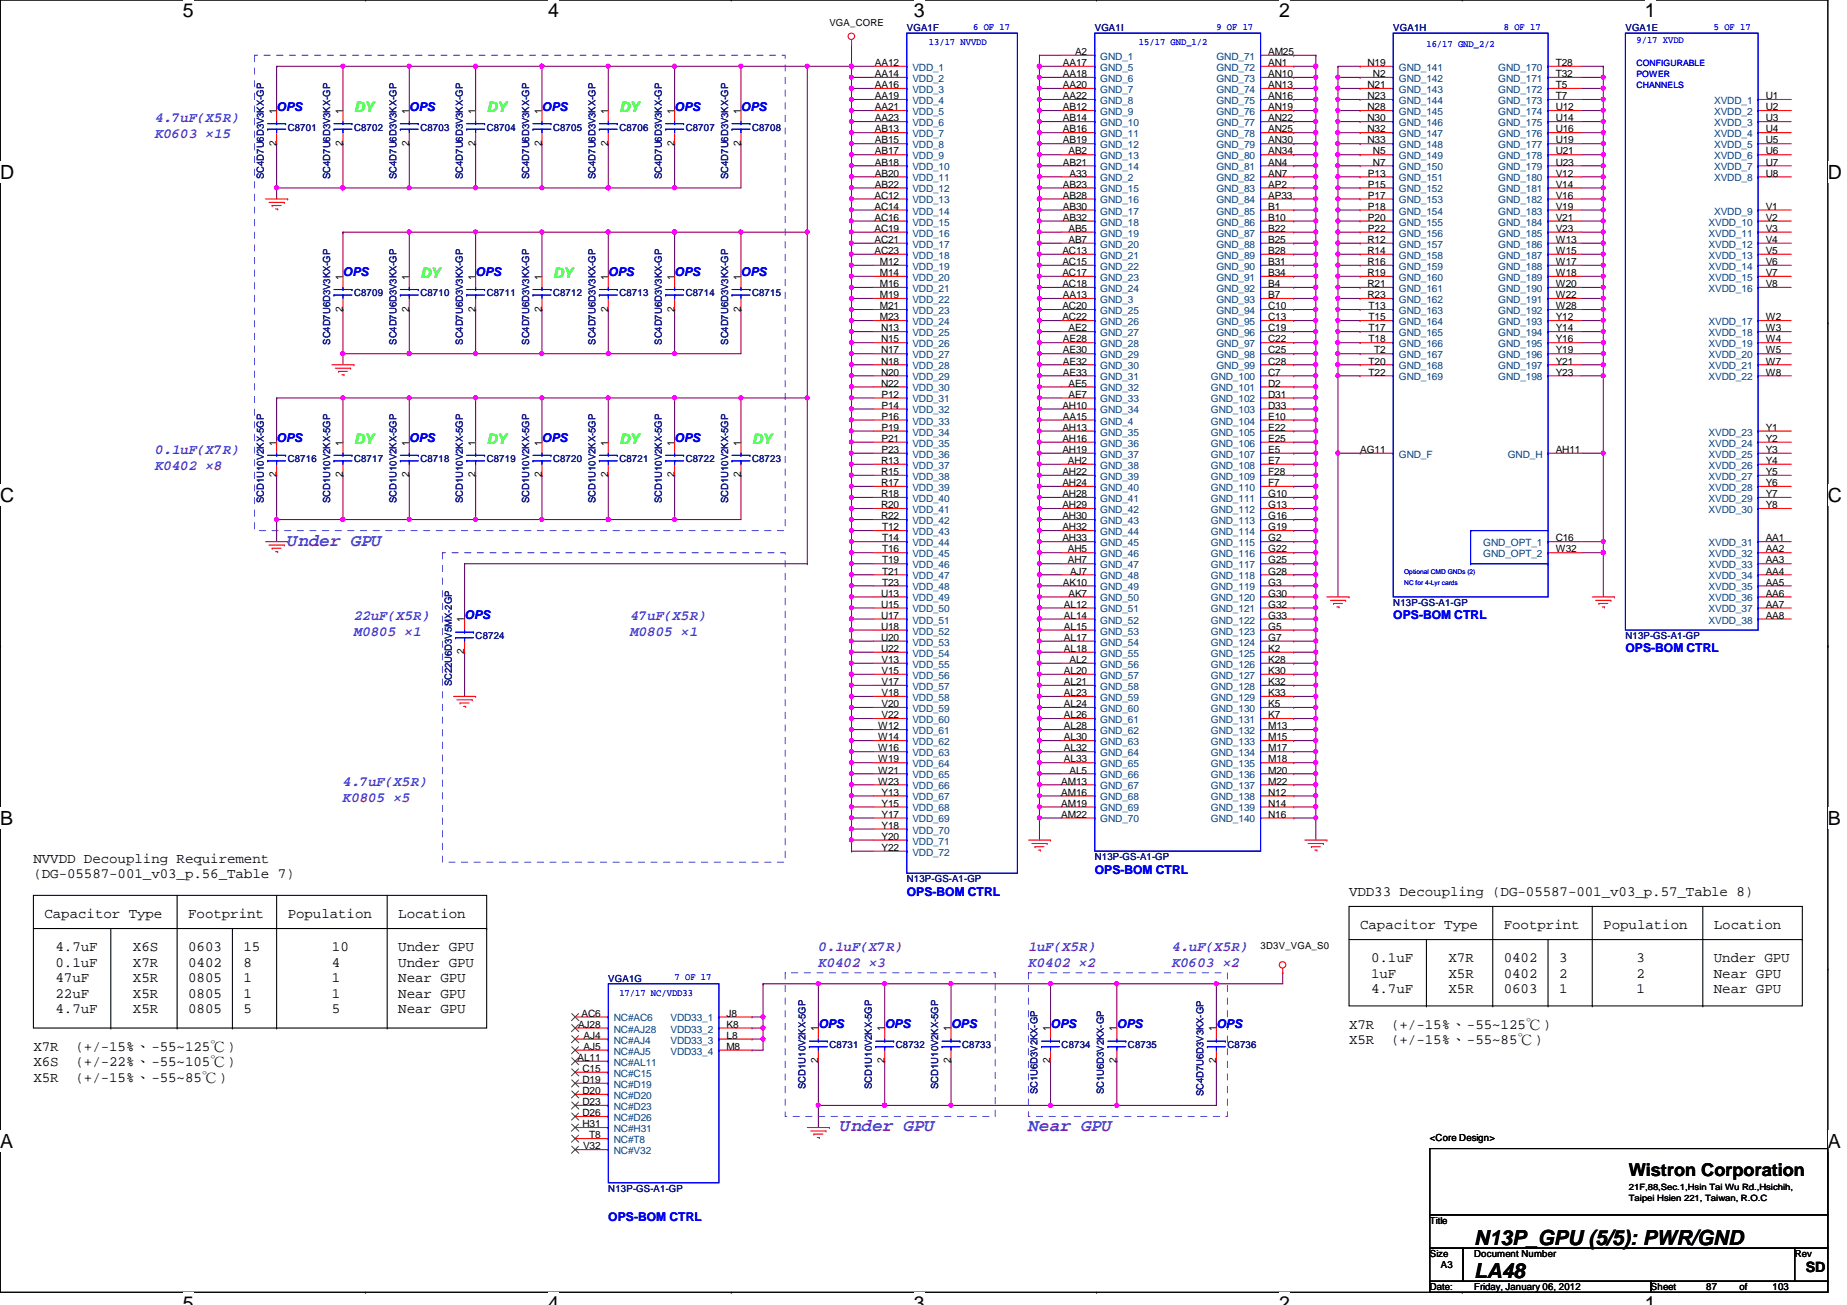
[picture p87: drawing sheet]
<svg xmlns="http://www.w3.org/2000/svg" width="297mm" height="210mm" viewBox="0 0 297 210" stroke-linecap="round" stroke-linejoin="round" font-family="sans-serif">
<defs><g id="words">
<g font-size="3.3">
<text x="237.1" y="200.2">N13P_GPU (5/5): PWR/GND</text>
<text x="237.1" y="205.6">LA48</text>
</g>
<g font-size="3.1">
<text x="29.4" y="2.8">5</text>
<text x="88.2" y="2.8">4</text>
<text x="147" y="2.8">3</text>
<text x="205.7" y="2.8">2</text>
<text x="264.5" y="2.8">1</text>
<text x="0" y="28.7">D</text>
<text x="294" y="28.7">D</text>
<text x="0" y="80.7">C</text>
<text x="294" y="80.7">C</text>
<text x="0" y="132.7">B</text>
<text x="294" y="132.7">B</text>
<text x="0" y="184.6">A</text>
<text x="294" y="184.6">A</text>
<text x="29.4" y="210.7">5</text>
<text x="88.2" y="210.7">4</text>
<text x="147" y="210.7">3</text>
<text x="205.7" y="210.7">2</text>
<text x="264.5" y="210.7">1</text>
</g>
<g font-size="2.8" fill="#8000ff">
<text x="46.3" y="87.8">Under GPU</text>
<text x="135.2" y="182">Under GPU</text>
<text x="165.4" y="182">Near GPU</text>
</g>
<text font-size="2.8" x="262" y="189.1">Wistron Corporation</text>
<g font-size="2.3" fill="#8000ff">
<text x="24.9" y="19.7">4.7uF(X5R)</text>
<text x="24.9" y="22.3">K0603 ×15</text>
<text x="24.9" y="73">0.1uF(X7R)</text>
<text x="24.9" y="75.6">K0402 ×8</text>
<text x="56.9" y="99.7">22uF(X5R)</text>
<text x="101.4" y="99.7">47uF(X5R)</text>
<text x="56.9" y="102.3">M0805 ×1</text>
<text x="101.4" y="102.3">M0805 ×1</text>
<text x="55.2" y="126.4">4.7uF(X5R)</text>
<text x="55.2" y="128.9">K0805 ×5</text>
<text x="131.6" y="153">0.1uF(X7R)</text>
<text x="131.6" y="155.6">K0402 ×3</text>
<text x="165.4" y="153">1uF(X5R)</text>
<text x="165.4" y="155.6">K0402 ×2</text>
<text x="188.5" y="153">4.uF(X5R)</text>
<text x="188.5" y="155.6">K0603 ×2</text>
</g>
<g font-size="2.3" fill="#0f0">
<text x="56.9" y="18.1">DY</text>
<text x="78.3" y="18.1">DY</text>
<text x="99.6" y="18.1">DY</text>
<text x="67.6" y="44.7">DY</text>
<text x="88.9" y="44.7">DY</text>
<text x="56.9" y="71.4">DY</text>
<text x="78.3" y="71.4">DY</text>
<text x="99.6" y="71.4">DY</text>
</g>
<text font-size="2.3" fill="#00ff40" x="120.9" y="71.4">DY</text>
<g font-size="2.3">
<text x="5.4" y="138.8">NVVDD Decoupling Requirement</text>
<text x="5.4" y="141.3">(DG-05587-001_v03_p.56_Table 7)</text>
<text x="7.2" y="147.7">Capacitor Type</text>
<text x="30.3" y="147.7">Footprint</text>
<text x="46.3" y="147.7">Population</text>
<text x="64" y="147.7">Location</text>
<text x="217" y="144.1">VDD33 Decoupling (DG-05587-001_v03_p.57_Table 8)</text>
<text x="218.7" y="149.4">Capacitor Type</text>
<text x="241.8" y="149.4">Footprint</text>
<text x="257.8" y="149.4">Population</text>
<text x="275.6" y="149.4">Location</text>
<text x="8.9" y="153">4.7uF</text>
<text x="8.9" y="155.5">0.1uF</text>
<text x="21.4" y="153">X6S</text>
<text x="21.4" y="155.5">X7R</text>
<text x="30.3" y="153">0603</text>
<text x="30.3" y="155.5">0402</text>
<text x="39.2" y="153">15</text>
<text x="39.2" y="155.5">8</text>
<text x="53.4" y="153">10</text>
<text x="53.4" y="155.5">4</text>
<text x="64" y="153">Under GPU</text>
<text x="64" y="155.5">Under GPU</text>
<text x="220.5" y="154.8">0.1uF</text>
<text x="233" y="154.8">X7R</text>
<text x="241.8" y="154.8">0402</text>
<text x="250.7" y="154.8">3</text>
<text x="263.2" y="154.8">3</text>
<text x="275.6" y="154.8">Under GPU</text>
<text x="8.9" y="158">47uF</text>
<text x="8.9" y="160.5">22uF</text>
<text x="21.4" y="158">X5R</text>
<text x="21.4" y="160.5">X5R</text>
<text x="30.3" y="158">0805</text>
<text x="30.3" y="160.5">0805</text>
<text x="39.2" y="158">1</text>
<text x="39.2" y="160.5">1</text>
<text x="53.4" y="158">1</text>
<text x="53.4" y="160.5">1</text>
<text x="64" y="158">Near GPU</text>
<text x="64" y="160.5">Near GPU</text>
<text x="220.5" y="157.3">1uF</text>
<text x="220.5" y="159.8">4.7uF</text>
<text x="233" y="157.3">X5R</text>
<text x="233" y="159.8">X5R</text>
<text x="241.8" y="157.3">0402</text>
<text x="241.8" y="159.8">0603</text>
<text x="250.7" y="157.3">2</text>
<text x="250.7" y="159.8">1</text>
<text x="263.2" y="157.3">2</text>
<text x="263.2" y="159.8">1</text>
<text x="275.6" y="157.3">Near GPU</text>
<text x="275.6" y="159.8">Near GPU</text>
<text x="8.9" y="163">4.7uF</text>
<text x="21.4" y="163">X5R</text>
<text x="30.3" y="163">0805</text>
<text x="39.2" y="163">5</text>
<text x="53.4" y="163">5</text>
<text x="64" y="163">Near GPU</text>
<text x="217" y="167.9">X5R</text>
<text x="217" y="165.4">X7R</text>
<text x="223.7" y="167.9">(+/-15%、-55~85℃)</text>
<text x="223.7" y="165.4">(+/-15%、-55~125℃)</text>
<text x="5.4" y="169">X7R</text>
<text x="5.4" y="171.5">X6S</text>
<text x="5.4" y="174">X5R</text>
<text x="12.1" y="169">(+/-15%、-55~125℃)</text>
<text x="12.1" y="171.5">(+/-22%、-55~105℃)</text>
<text x="12.1" y="174">(+/-15%、-55~85℃)</text>
<text x="290.4" y="204.6">SD</text>
</g>
<g font-size="1.9" fill="#00f">
<text x="44.5" y="17.8">OPS</text>
<text x="65.8" y="17.8">OPS</text>
<text x="87.2" y="17.8">OPS</text>
<text x="108.5" y="17.8">OPS</text>
<text x="119.2" y="17.8">OPS</text>
<text x="55.2" y="44.4">OPS</text>
<text x="76.5" y="44.4">OPS</text>
<text x="97.8" y="44.4">OPS</text>
<text x="108.5" y="44.4">OPS</text>
<text x="119.2" y="44.4">OPS</text>
<text x="44.5" y="71.1">OPS</text>
<text x="65.8" y="71.1">OPS</text>
<text x="87.2" y="71.1">OPS</text>
<text x="108.5" y="71.1">OPS</text>
<text x="74.7" y="99.6">OPS</text>
<text x="224.1" y="99.6">OPS-BOM CTRL</text>
<text x="261.4" y="104.9">OPS-BOM CTRL</text>
<text x="176.1" y="140.5">OPS-BOM CTRL</text>
<text x="145.8" y="144.1">OPS-BOM CTRL</text>
<text x="131.6" y="165.4">OPS</text>
<text x="142.3" y="165.4">OPS</text>
<text x="152.9" y="165.4">OPS</text>
<text x="168.9" y="165.4">OPS</text>
<text x="179.6" y="165.4">OPS</text>
<text x="195.6" y="165.4">OPS</text>
<text x="97.8" y="196.3">OPS-BOM CTRL</text>
</g>
<g font-size="1.6">
<text x="133.4" y="4.1">VGA_CORE</text>
<text x="140.7" y="10.6">AA12</text>
<text x="170.9" y="10.6">AA17</text>
<text x="172.9" y="8.8">A2</text>
<text x="204" y="10.6">AN1</text>
<text x="204" y="8.8">AM25</text>
<text x="219.9" y="10.6">N19</text>
<text x="250.2" y="10.6">T28</text>
<text x="140.7" y="17.7">AA21</text>
<text x="140.7" y="16">AA19</text>
<text x="140.7" y="14.2">AA16</text>
<text x="140.7" y="12.4">AA14</text>
<text x="170.9" y="17.7">AB12</text>
<text x="170.9" y="16">AA22</text>
<text x="170.9" y="14.2">AA20</text>
<text x="170.9" y="12.4">AA18</text>
<text x="204" y="17.7">AN19</text>
<text x="204" y="16">AN16</text>
<text x="204" y="14.2">AN13</text>
<text x="204" y="12.4">AN10</text>
<text x="219.9" y="17.7">N28</text>
<text x="219.9" y="16">N23</text>
<text x="219.9" y="14.2">N21</text>
<text x="220.8" y="12.4">N2</text>
<text x="250.2" y="17.7">U12</text>
<text x="250.2" y="16">T7</text>
<text x="250.2" y="14.2">T5</text>
<text x="250.2" y="12.4">T32</text>
<text x="284" y="17.7">U2</text>
<text x="284" y="16">U1</text>
<text x="44.4" y="23.5" transform="rotate(-90 44.4 23.5)">2</text>
<text x="44.4" y="18.3" transform="rotate(-90 44.4 18.3)">1</text>
<text x="55.1" y="23.5" transform="rotate(-90 55.1 23.5)">2</text>
<text x="55.1" y="18.3" transform="rotate(-90 55.1 18.3)">1</text>
<text x="65.8" y="23.5" transform="rotate(-90 65.8 23.5)">2</text>
<text x="65.8" y="18.3" transform="rotate(-90 65.8 18.3)">1</text>
<text x="76.5" y="23.5" transform="rotate(-90 76.5 23.5)">2</text>
<text x="76.5" y="18.3" transform="rotate(-90 76.5 18.3)">1</text>
<text x="87.1" y="23.5" transform="rotate(-90 87.1 23.5)">2</text>
<text x="87.1" y="18.3" transform="rotate(-90 87.1 18.3)">1</text>
<text x="97.8" y="23.5" transform="rotate(-90 97.8 23.5)">2</text>
<text x="97.8" y="18.3" transform="rotate(-90 97.8 18.3)">1</text>
<text x="108.5" y="23.5" transform="rotate(-90 108.5 23.5)">2</text>
<text x="108.5" y="18.3" transform="rotate(-90 108.5 18.3)">1</text>
<text x="119.1" y="23.5" transform="rotate(-90 119.1 23.5)">2</text>
<text x="119.1" y="18.3" transform="rotate(-90 119.1 18.3)">1</text>
<text x="140.7" y="23.1">AB15</text>
<text x="140.7" y="21.3">AB13</text>
<text x="140.7" y="19.5">AA23</text>
<text x="170.9" y="23.1">AB19</text>
<text x="170.9" y="21.3">AB16</text>
<text x="170.9" y="19.5">AB14</text>
<text x="204" y="23.1">AN30</text>
<text x="204" y="21.3">AN25</text>
<text x="204" y="19.5">AN22</text>
<text x="219.9" y="23.1">N33</text>
<text x="219.9" y="21.3">N32</text>
<text x="219.9" y="19.5">N30</text>
<text x="250.2" y="23.1">U19</text>
<text x="250.2" y="21.3">U16</text>
<text x="250.2" y="19.5">U14</text>
<text x="284" y="23.1">U5</text>
<text x="284" y="21.3">U4</text>
<text x="284" y="19.5">U3</text>
<text x="140.7" y="28.4">AB20</text>
<text x="140.7" y="26.6">AB18</text>
<text x="140.7" y="24.8">AB17</text>
<text x="170.9" y="26.6">AB21</text>
<text x="171.8" y="24.8">AB2</text>
<text x="172" y="28.4">A33</text>
<text x="204" y="28.4">AN7</text>
<text x="204" y="26.6">AN4</text>
<text x="204" y="24.8">AN34</text>
<text x="220" y="28.4">P13</text>
<text x="220.8" y="26.6">N7</text>
<text x="220.8" y="24.8">N5</text>
<text x="250.2" y="28.4">V12</text>
<text x="250.2" y="26.6">U23</text>
<text x="250.2" y="24.8">U21</text>
<text x="284" y="28.4">U8</text>
<text x="284" y="26.6">U7</text>
<text x="284" y="24.8">U6</text>
<text x="140.6" y="35.5">AC16</text>
<text x="140.6" y="33.7">AC14</text>
<text x="140.6" y="32">AC12</text>
<text x="140.7" y="30.2">AB22</text>
<text x="170.9" y="35.5">AB32</text>
<text x="170.9" y="33.7">AB30</text>
<text x="170.9" y="32">AB28</text>
<text x="170.9" y="30.2">AB23</text>
<text x="204" y="35.5">B10</text>
<text x="204" y="33.7">B1</text>
<text x="204" y="32">AP33</text>
<text x="204" y="30.2">AP2</text>
<text x="220" y="35.5">P20</text>
<text x="220" y="33.7">P18</text>
<text x="220" y="32">P17</text>
<text x="220" y="30.2">P15</text>
<text x="250.2" y="35.5">V21</text>
<text x="250.2" y="33.7">V19</text>
<text x="250.2" y="32">V16</text>
<text x="250.2" y="30.2">V14</text>
<text x="284" y="35.5">V2</text>
<text x="284" y="33.7">V1</text>
<text x="140.6" y="40.9">AC23</text>
<text x="140.6" y="39.1">AC21</text>
<text x="140.6" y="37.3">AC19</text>
<text x="170.9" y="40.9">AC13</text>
<text x="171.8" y="39.1">AB7</text>
<text x="171.8" y="37.3">AB5</text>
<text x="204" y="40.9">B28</text>
<text x="204" y="39.1">B25</text>
<text x="204" y="37.3">B22</text>
<text x="219.9" y="40.9">R14</text>
<text x="219.9" y="39.1">R12</text>
<text x="220" y="37.3">P22</text>
<text x="250.2" y="40.9">W15</text>
<text x="250.2" y="39.1">W13</text>
<text x="250.2" y="37.3">V23</text>
<text x="284" y="40.9">V5</text>
<text x="284" y="39.1">V4</text>
<text x="284" y="37.3">V3</text>
<text x="55.1" y="45" transform="rotate(-90 55.1 45)">1</text>
<text x="65.8" y="45" transform="rotate(-90 65.8 45)">1</text>
<text x="76.5" y="45" transform="rotate(-90 76.5 45)">1</text>
<text x="87.1" y="45" transform="rotate(-90 87.1 45)">1</text>
<text x="97.8" y="45" transform="rotate(-90 97.8 45)">1</text>
<text x="108.5" y="45" transform="rotate(-90 108.5 45)">1</text>
<text x="119.1" y="45" transform="rotate(-90 119.1 45)">1</text>
<text x="141.5" y="48">M19</text>
<text x="141.5" y="46.2">M16</text>
<text x="141.5" y="44.4">M14</text>
<text x="141.5" y="42.6">M12</text>
<text x="170.9" y="46.2">AC18</text>
<text x="170.9" y="44.4">AC17</text>
<text x="170.9" y="42.6">AC15</text>
<text x="170.9" y="48">AA13</text>
<text x="204" y="48">B7</text>
<text x="204" y="46.2">B4</text>
<text x="204" y="44.4">B34</text>
<text x="204" y="42.6">B31</text>
<text x="219.9" y="48">R23</text>
<text x="219.9" y="46.2">R21</text>
<text x="219.9" y="44.4">R19</text>
<text x="219.9" y="42.6">R16</text>
<text x="250.2" y="48">W22</text>
<text x="250.2" y="46.2">W20</text>
<text x="250.2" y="44.4">W18</text>
<text x="250.2" y="42.6">W17</text>
<text x="284" y="46.2">V8</text>
<text x="284" y="44.4">V7</text>
<text x="284" y="42.6">V6</text>
<text x="55.1" y="50.1" transform="rotate(-90 55.1 50.1)">2</text>
<text x="65.8" y="50.1" transform="rotate(-90 65.8 50.1)">2</text>
<text x="76.5" y="50.1" transform="rotate(-90 76.5 50.1)">2</text>
<text x="87.1" y="50.1" transform="rotate(-90 87.1 50.1)">2</text>
<text x="97.8" y="50.1" transform="rotate(-90 97.8 50.1)">2</text>
<text x="108.5" y="50.1" transform="rotate(-90 108.5 50.1)">2</text>
<text x="119.1" y="50.1" transform="rotate(-90 119.1 50.1)">2</text>
<text x="141.5" y="51.5">M23</text>
<text x="141.5" y="49.7">M21</text>
<text x="141.7" y="53.3">N13</text>
<text x="170.9" y="51.5">AC22</text>
<text x="170.9" y="49.7">AC20</text>
<text x="171.8" y="53.3">AE2</text>
<text x="204" y="53.3">C19</text>
<text x="204" y="51.5">C13</text>
<text x="204" y="49.7">C10</text>
<text x="220.1" y="53.3">T17</text>
<text x="220.1" y="51.5">T15</text>
<text x="220.1" y="49.7">T13</text>
<text x="250.2" y="53.3">Y14</text>
<text x="250.2" y="51.5">Y12</text>
<text x="250.2" y="49.7">W28</text>
<text x="284" y="53.3">W3</text>
<text x="284" y="51.5">W2</text>
<text x="141.7" y="58.6">N18</text>
<text x="141.7" y="56.9">N17</text>
<text x="141.7" y="55.1">N15</text>
<text x="170.9" y="58.6">AE32</text>
<text x="170.9" y="56.9">AE30</text>
<text x="170.9" y="55.1">AE28</text>
<text x="204" y="58.6">C28</text>
<text x="204" y="56.9">C25</text>
<text x="204" y="55.1">C22</text>
<text x="220.1" y="58.6">T20</text>
<text x="220.1" y="55.1">T18</text>
<text x="221" y="56.9">T2</text>
<text x="250.2" y="58.6">Y21</text>
<text x="250.2" y="56.9">Y19</text>
<text x="250.2" y="55.1">Y16</text>
<text x="284" y="58.6">W7</text>
<text x="284" y="56.9">W5</text>
<text x="284" y="55.1">W4</text>
<text x="141.7" y="62.2">N22</text>
<text x="141.7" y="60.4">N20</text>
<text x="141.8" y="65.7">P14</text>
<text x="141.8" y="64">P12</text>
<text x="170.9" y="65.7">AH10</text>
<text x="170.9" y="60.4">AE33</text>
<text x="171.8" y="64">AE7</text>
<text x="171.8" y="62.2">AE5</text>
<text x="204" y="65.7">D33</text>
<text x="204" y="64">D31</text>
<text x="204" y="62.2">D2</text>
<text x="204" y="60.4">C7</text>
<text x="220.1" y="60.4">T22</text>
<text x="250.2" y="60.4">Y23</text>
<text x="284" y="60.4">W8</text>
<text x="44.4" y="71.7" transform="rotate(-90 44.4 71.7)">1</text>
<text x="55.1" y="71.7" transform="rotate(-90 55.1 71.7)">1</text>
<text x="65.8" y="71.7" transform="rotate(-90 65.8 71.7)">1</text>
<text x="76.5" y="71.7" transform="rotate(-90 76.5 71.7)">1</text>
<text x="87.1" y="71.7" transform="rotate(-90 87.1 71.7)">1</text>
<text x="97.8" y="71.7" transform="rotate(-90 97.8 71.7)">1</text>
<text x="108.5" y="71.7" transform="rotate(-90 108.5 71.7)">1</text>
<text x="119.1" y="71.7" transform="rotate(-90 119.1 71.7)">1</text>
<text x="141.8" y="71.1">P21</text>
<text x="141.8" y="69.3">P19</text>
<text x="141.8" y="67.5">P16</text>
<text x="170.9" y="71.1">AH16</text>
<text x="170.9" y="69.3">AH13</text>
<text x="170.9" y="67.5">AA15</text>
<text x="204" y="71.1">E25</text>
<text x="204" y="69.3">E22</text>
<text x="204" y="67.5">E10</text>
<text x="284" y="71.1">Y2</text>
<text x="284" y="69.3">Y1</text>
<text x="44.4" y="76.8" transform="rotate(-90 44.4 76.8)">2</text>
<text x="55.1" y="76.8" transform="rotate(-90 55.1 76.8)">2</text>
<text x="65.8" y="76.8" transform="rotate(-90 65.8 76.8)">2</text>
<text x="76.5" y="76.8" transform="rotate(-90 76.5 76.8)">2</text>
<text x="87.1" y="76.8" transform="rotate(-90 87.1 76.8)">2</text>
<text x="97.8" y="76.8" transform="rotate(-90 97.8 76.8)">2</text>
<text x="108.5" y="76.8" transform="rotate(-90 108.5 76.8)">2</text>
<text x="119.1" y="76.8" transform="rotate(-90 119.1 76.8)">2</text>
<text x="141.7" y="76.4">R15</text>
<text x="141.7" y="74.6">R13</text>
<text x="141.8" y="72.9">P23</text>
<text x="170.9" y="76.4">AH22</text>
<text x="170.9" y="72.9">AH19</text>
<text x="171.7" y="74.6">AH2</text>
<text x="204" y="76.4">F28</text>
<text x="204" y="74.6">E7</text>
<text x="204" y="72.9">E5</text>
<text x="218.7" y="72.9">AG11</text>
<text x="250.2" y="72.9">AH11</text>
<text x="284" y="76.4">Y5</text>
<text x="284" y="74.6">Y4</text>
<text x="284" y="72.9">Y3</text>
<text x="141.7" y="83.5">R22</text>
<text x="141.7" y="81.7">R20</text>
<text x="141.7" y="80">R18</text>
<text x="141.7" y="78.2">R17</text>
<text x="170.9" y="83.5">AH30</text>
<text x="170.9" y="81.7">AH29</text>
<text x="170.9" y="80">AH28</text>
<text x="170.9" y="78.2">AH24</text>
<text x="204" y="83.5">G16</text>
<text x="204" y="81.7">G13</text>
<text x="204" y="80">G10</text>
<text x="204" y="78.2">F7</text>
<text x="284" y="81.7">Y8</text>
<text x="284" y="80">Y7</text>
<text x="284" y="78.2">Y6</text>
<text x="141.9" y="88.9">T16</text>
<text x="141.9" y="87.1">T14</text>
<text x="141.9" y="85.3">T12</text>
<text x="170.9" y="87.1">AH33</text>
<text x="170.9" y="85.3">AH32</text>
<text x="171.7" y="88.9">AH5</text>
<text x="204" y="88.9">G22</text>
<text x="204" y="87.1">G2</text>
<text x="204" y="85.3">G19</text>
<text x="250.2" y="88.9">W32</text>
<text x="250.2" y="87.1">C16</text>
<text x="284" y="88.9">AA2</text>
<text x="284" y="87.1">AA1</text>
<text x="141.7" y="96">U13</text>
<text x="141.9" y="94.2">T23</text>
<text x="141.9" y="92.4">T21</text>
<text x="141.9" y="90.6">T19</text>
<text x="170.9" y="94.2">AK10</text>
<text x="171.7" y="90.6">AH7</text>
<text x="171.8" y="96">AK7</text>
<text x="172.1" y="92.4">AJ7</text>
<text x="204" y="96">G30</text>
<text x="204" y="94.2">G3</text>
<text x="204" y="92.4">G28</text>
<text x="204" y="90.6">G25</text>
<text x="284" y="96">AA6</text>
<text x="284" y="94.2">AA5</text>
<text x="284" y="92.4">AA4</text>
<text x="284" y="90.6">AA3</text>
<text x="74.7" y="100.1" transform="rotate(-90 74.7 100.1)">1</text>
<text x="141.7" y="101.3">U18</text>
<text x="141.7" y="99.5">U17</text>
<text x="141.7" y="97.7">U15</text>
<text x="171.1" y="101.3">AL15</text>
<text x="171.1" y="99.5">AL14</text>
<text x="171.1" y="97.7">AL12</text>
<text x="204" y="101.3">G5</text>
<text x="204" y="99.5">G33</text>
<text x="204" y="97.7">G32</text>
<text x="284" y="99.5">AA8</text>
<text x="284" y="97.7">AA7</text>
<text x="74.7" y="105.2" transform="rotate(-90 74.7 105.2)">2</text>
<text x="141.7" y="104.9">U22</text>
<text x="141.7" y="103.1">U20</text>
<text x="141.8" y="106.6">V13</text>
<text x="171.1" y="104.9">AL18</text>
<text x="171.1" y="103.1">AL17</text>
<text x="172" y="106.6">AL2</text>
<text x="204" y="106.6">K28</text>
<text x="204" y="104.9">K2</text>
<text x="204" y="103.1">G7</text>
<text x="141.8" y="113.7">V20</text>
<text x="141.8" y="112">V18</text>
<text x="141.8" y="110.2">V17</text>
<text x="141.8" y="108.4">V15</text>
<text x="171.1" y="113.7">AL24</text>
<text x="171.1" y="112">AL23</text>
<text x="171.1" y="110.2">AL21</text>
<text x="171.1" y="108.4">AL20</text>
<text x="204" y="113.7">K5</text>
<text x="204" y="112">K33</text>
<text x="204" y="110.2">K32</text>
<text x="204" y="108.4">K30</text>
<text x="141.2" y="119.1">W14</text>
<text x="141.2" y="117.3">W12</text>
<text x="141.8" y="115.5">V22</text>
<text x="171.1" y="119.1">AL30</text>
<text x="171.1" y="117.3">AL28</text>
<text x="171.1" y="115.5">AL26</text>
<text x="204" y="119.1">M15</text>
<text x="204" y="117.3">M13</text>
<text x="204" y="115.5">K7</text>
<text x="141.2" y="124.4">W21</text>
<text x="141.2" y="122.6">W19</text>
<text x="141.2" y="120.9">W16</text>
<text x="171.1" y="122.6">AL33</text>
<text x="171.1" y="120.9">AL32</text>
<text x="172" y="124.4">AL5</text>
<text x="204" y="124.4">M20</text>
<text x="204" y="122.6">M18</text>
<text x="204" y="120.9">M17</text>
<text x="141.2" y="126.2">W23</text>
<text x="141.8" y="131.5">Y17</text>
<text x="141.8" y="129.8">Y15</text>
<text x="141.8" y="128">Y13</text>
<text x="170.7" y="131.5">AM22</text>
<text x="170.7" y="129.8">AM19</text>
<text x="170.7" y="128">AM16</text>
<text x="170.7" y="126.2">AM13</text>
<text x="204" y="131.5">N16</text>
<text x="204" y="129.8">N14</text>
<text x="204" y="128">N12</text>
<text x="204" y="126.2">M22</text>
<text x="141.8" y="136.9">Y22</text>
<text x="141.8" y="135.1">Y20</text>
<text x="141.8" y="133.3">Y18</text>
<text x="202.7" y="152.6">3D3V_VGA_S0</text>
<text x="93" y="165.3">AJ28</text>
<text x="93.5" y="163.5">AC6</text>
<text x="93.8" y="167.1">AJ4</text>
<text x="116.8" y="167.1">L8</text>
<text x="116.8" y="165.3">K8</text>
<text x="116.8" y="163.5">J8</text>
<text x="131.6" y="165.9" transform="rotate(-90 131.6 165.9)">1</text>
<text x="142.2" y="165.9" transform="rotate(-90 142.2 165.9)">1</text>
<text x="152.9" y="165.9" transform="rotate(-90 152.9 165.9)">1</text>
<text x="168.9" y="165.9" transform="rotate(-90 168.9 165.9)">1</text>
<text x="179.6" y="165.9" transform="rotate(-90 179.6 165.9)">1</text>
<text x="195.6" y="165.9" transform="rotate(-90 195.6 165.9)">1</text>
<text x="92.9" y="170.6">AL11</text>
<text x="93.7" y="172.4">C15</text>
<text x="93.8" y="168.9">AJ5</text>
<text x="116.8" y="168.9">M8</text>
<text x="131.6" y="171" transform="rotate(-90 131.6 171)">2</text>
<text x="142.2" y="171" transform="rotate(-90 142.2 171)">2</text>
<text x="152.9" y="171" transform="rotate(-90 152.9 171)">2</text>
<text x="168.9" y="171" transform="rotate(-90 168.9 171)">2</text>
<text x="179.6" y="171" transform="rotate(-90 179.6 171)">2</text>
<text x="195.6" y="171" transform="rotate(-90 195.6 171)">2</text>
<text x="93.7" y="179.5">D26</text>
<text x="93.7" y="177.8">D23</text>
<text x="93.7" y="176">D20</text>
<text x="93.7" y="174.2">D19</text>
<text x="93.7" y="181.3">H31</text>
<text x="93.8" y="184.9">V32</text>
<text x="94.7" y="183.1">T8</text>
<text x="230" y="183.5">&lt;Core Design&gt;</text>
<text x="230" y="196.8">Title</text>
<text x="230" y="202.2">Size</text>
<text x="231.7" y="204">A3</text>
<text x="237.1" y="202.2">Document Number</text>
<text x="288.6" y="202.2">Rev</text>
<text x="230" y="207.5">Date:</text>
<text x="237.1" y="207.5">Friday, January 06, 2012</text>
<text x="265.5" y="207.5">Sheet</text>
<text x="274.4" y="207.5">87</text>
<text x="279.7" y="207.5">of</text>
<text x="285.1" y="207.5">103</text>
</g>
<g font-size="1.6" fill="#000080">
<text x="145.8" y="5">VGA1F</text>
<text x="176.1" y="5">VGA1I</text>
<text x="224.1" y="5">VGA1H</text>
<text x="261.4" y="5">VGA1E</text>
<text x="46.3" y="21">C8701</text>
<text x="56.9" y="21">C8702</text>
<text x="67.6" y="21">C8703</text>
<text x="78.3" y="21">C8704</text>
<text x="88.9" y="21">C8705</text>
<text x="99.6" y="21">C8706</text>
<text x="110.3" y="21">C8707</text>
<text x="120.9" y="21">C8708</text>
<text x="42.4" y="28.8" transform="rotate(-90 42.4 28.8)">SC4D7U6D3V3KX-GP</text>
<text x="53.1" y="28.8" transform="rotate(-90 53.1 28.8)">SC4D7U6D3V3KX-GP</text>
<text x="63.8" y="28.8" transform="rotate(-90 63.8 28.8)">SC4D7U6D3V3KX-GP</text>
<text x="74.4" y="28.8" transform="rotate(-90 74.4 28.8)">SC4D7U6D3V3KX-GP</text>
<text x="85.1" y="28.8" transform="rotate(-90 85.1 28.8)">SC4D7U6D3V3KX-GP</text>
<text x="95.8" y="28.8" transform="rotate(-90 95.8 28.8)">SC4D7U6D3V3KX-GP</text>
<text x="106.4" y="28.8" transform="rotate(-90 106.4 28.8)">SC4D7U6D3V3KX-GP</text>
<text x="117.1" y="28.8" transform="rotate(-90 117.1 28.8)">SC4D7U6D3V3KX-GP</text>
<text x="56.9" y="47.7">C8709</text>
<text x="67.6" y="47.7">C8710</text>
<text x="78.3" y="47.7">C8711</text>
<text x="88.9" y="47.7">C8712</text>
<text x="99.6" y="47.7">C8713</text>
<text x="110.3" y="47.7">C8714</text>
<text x="120.9" y="47.7">C8715</text>
<text x="53.1" y="55.5" transform="rotate(-90 53.1 55.5)">SC4D7U6D3V3KX-GP</text>
<text x="63.8" y="55.5" transform="rotate(-90 63.8 55.5)">SC4D7U6D3V3KX-GP</text>
<text x="74.4" y="55.5" transform="rotate(-90 74.4 55.5)">SC4D7U6D3V3KX-GP</text>
<text x="85.1" y="55.5" transform="rotate(-90 85.1 55.5)">SC4D7U6D3V3KX-GP</text>
<text x="95.8" y="55.5" transform="rotate(-90 95.8 55.5)">SC4D7U6D3V3KX-GP</text>
<text x="106.4" y="55.5" transform="rotate(-90 106.4 55.5)">SC4D7U6D3V3KX-GP</text>
<text x="117.1" y="55.5" transform="rotate(-90 117.1 55.5)">SC4D7U6D3V3KX-GP</text>
<text x="46.3" y="74.3">C8716</text>
<text x="56.9" y="74.3">C8717</text>
<text x="67.6" y="74.3">C8718</text>
<text x="78.3" y="74.3">C8719</text>
<text x="88.9" y="74.3">C8720</text>
<text x="99.6" y="74.3">C8721</text>
<text x="110.3" y="74.3">C8722</text>
<text x="120.9" y="74.3">C8723</text>
<text x="42.4" y="80.9" transform="rotate(-90 42.4 80.9)">SCD1U10V2KX-5GP</text>
<text x="53.1" y="80.9" transform="rotate(-90 53.1 80.9)">SCD1U10V2KX-5GP</text>
<text x="63.8" y="80.9" transform="rotate(-90 63.8 80.9)">SCD1U10V2KX-5GP</text>
<text x="74.4" y="80.9" transform="rotate(-90 74.4 80.9)">SCD1U10V2KX-5GP</text>
<text x="85.1" y="80.9" transform="rotate(-90 85.1 80.9)">SCD1U10V2KX-5GP</text>
<text x="95.8" y="80.9" transform="rotate(-90 95.8 80.9)">SCD1U10V2KX-5GP</text>
<text x="106.4" y="80.9" transform="rotate(-90 106.4 80.9)">SCD1U10V2KX-5GP</text>
<text x="117.1" y="80.9" transform="rotate(-90 117.1 80.9)">SCD1U10V2KX-5GP</text>
<text x="224.1" y="97.5">N13P-GS-A1-GP</text>
<text x="76.5" y="102.8">C8724</text>
<text x="261.4" y="102.8">N13P-GS-A1-GP</text>
<text x="72.6" y="110.4" transform="rotate(-90 72.6 110.4)">SC22U6D3V5MX-2GP</text>
<text x="145.8" y="141.9">N13P-GS-A1-GP</text>
<text x="176.1" y="138.3">N13P-GS-A1-GP</text>
<text x="97.8" y="157.9">VGA1G</text>
<text x="133.4" y="168.6">C8731</text>
<text x="144.1" y="168.6">C8732</text>
<text x="154.7" y="168.6">C8733</text>
<text x="170.7" y="168.6">C8734</text>
<text x="181.4" y="168.6">C8735</text>
<text x="197.4" y="168.6">C8736</text>
<text x="129.5" y="175.1" transform="rotate(-90 129.5 175.1)">SCD1U10V2KX-5GP</text>
<text x="140.2" y="175.1" transform="rotate(-90 140.2 175.1)">SCD1U10V2KX-5GP</text>
<text x="150.9" y="175.1" transform="rotate(-90 150.9 175.1)">SCD1U10V2KX-5GP</text>
<text x="166.9" y="176" transform="rotate(-90 166.9 176)">SC1U6D3V2KX-GP</text>
<text x="177.5" y="176" transform="rotate(-90 177.5 176)">SC1U6D3V2KX-GP</text>
<text x="193.5" y="176.4" transform="rotate(-90 193.5 176.4)">SC4D7U6D3V3KX-GP</text>
<text x="97.8" y="191.7">N13P-GS-A1-GP</text>
</g>
<g font-size="1.6" fill="#00f">
<text x="156.5" y="4.8">6 OF 17</text>
<text x="195.6" y="4.8">9 OF 17</text>
<text x="241.8" y="4.8">8 OF 17</text>
<text x="275.6" y="4.8">5 OF 17</text>
<text x="149.4" y="7.3">13/17 NVVDD</text>
<text x="183.2" y="7.3">15/17 GND_1/2</text>
<text x="229.4" y="7.6">16/17 GND_2/2</text>
<text x="263.2" y="6.9">9/17 XVDD</text>
<text x="99.6" y="160.2">17/17 NC/VDD33</text>
<text x="108.5" y="157.7">7 OF 17</text>
</g>
<g font-size="1.6" fill="#004080">
<text x="146.7" y="11.4">VDD_1</text>
<text x="177" y="11.4">GND_5</text>
<text x="177" y="9.6">GND_1</text>
<text x="195.6" y="11.4">GND_72</text>
<text x="195.6" y="9.6">GND_71</text>
<text x="225" y="11.4">GND_141</text>
<text x="241" y="11.4">GND_170</text>
<text x="146.7" y="16.7">VDD_4</text>
<text x="146.7" y="14.9">VDD_3</text>
<text x="146.7" y="13.2">VDD_2</text>
<text x="177" y="16.7">GND_8</text>
<text x="177" y="14.9">GND_7</text>
<text x="177" y="13.2">GND_6</text>
<text x="195.6" y="16.7">GND_75</text>
<text x="195.6" y="14.9">GND_74</text>
<text x="195.6" y="13.2">GND_73</text>
<text x="225" y="16.7">GND_144</text>
<text x="225" y="14.9">GND_143</text>
<text x="225" y="13.2">GND_142</text>
<text x="241" y="16.7">GND_173</text>
<text x="241" y="14.9">GND_172</text>
<text x="241" y="13.2">GND_171</text>
<text x="275.7" y="16.7">XVDD_1</text>
<text x="146.7" y="23.8">VDD_8</text>
<text x="146.7" y="22.1">VDD_7</text>
<text x="146.7" y="20.3">VDD_6</text>
<text x="146.7" y="18.5">VDD_5</text>
<text x="177" y="23.8">GND_12</text>
<text x="177" y="22.1">GND_11</text>
<text x="177" y="20.3">GND_10</text>
<text x="177" y="18.5">GND_9</text>
<text x="195.6" y="23.8">GND_79</text>
<text x="195.6" y="22.1">GND_78</text>
<text x="195.6" y="20.3">GND_77</text>
<text x="195.6" y="18.5">GND_76</text>
<text x="225" y="23.8">GND_148</text>
<text x="225" y="22.1">GND_147</text>
<text x="225" y="20.3">GND_146</text>
<text x="225" y="18.5">GND_145</text>
<text x="241" y="23.8">GND_177</text>
<text x="241" y="22.1">GND_176</text>
<text x="241" y="20.3">GND_175</text>
<text x="241" y="18.5">GND_174</text>
<text x="275.7" y="23.8">XVDD_5</text>
<text x="275.7" y="22.1">XVDD_4</text>
<text x="275.7" y="20.3">XVDD_3</text>
<text x="275.7" y="18.5">XVDD_2</text>
<text x="146.7" y="29.2">VDD_11</text>
<text x="146.7" y="27.4">VDD_10</text>
<text x="146.7" y="25.6">VDD_9</text>
<text x="177" y="29.2">GND_2</text>
<text x="177" y="27.4">GND_14</text>
<text x="177" y="25.6">GND_13</text>
<text x="195.6" y="29.2">GND_82</text>
<text x="195.6" y="27.4">GND_81</text>
<text x="195.6" y="25.6">GND_80</text>
<text x="225" y="29.2">GND_151</text>
<text x="225" y="27.4">GND_150</text>
<text x="225" y="25.6">GND_149</text>
<text x="241" y="29.2">GND_180</text>
<text x="241" y="27.4">GND_179</text>
<text x="241" y="25.6">GND_178</text>
<text x="275.7" y="29.2">XVDD_8</text>
<text x="275.7" y="27.4">XVDD_7</text>
<text x="275.7" y="25.6">XVDD_6</text>
<text x="146.7" y="34.5">VDD_14</text>
<text x="146.7" y="32.7">VDD_13</text>
<text x="146.7" y="30.9">VDD_12</text>
<text x="177" y="34.5">GND_17</text>
<text x="177" y="32.7">GND_16</text>
<text x="177" y="30.9">GND_15</text>
<text x="195.6" y="34.5">GND_85</text>
<text x="195.6" y="32.7">GND_84</text>
<text x="195.6" y="30.9">GND_83</text>
<text x="225" y="34.5">GND_154</text>
<text x="225" y="32.7">GND_153</text>
<text x="225" y="30.9">GND_152</text>
<text x="241" y="34.5">GND_183</text>
<text x="241" y="32.7">GND_182</text>
<text x="241" y="30.9">GND_181</text>
<text x="275.7" y="34.5">XVDD_9</text>
<text x="146.7" y="41.6">VDD_18</text>
<text x="146.7" y="39.8">VDD_17</text>
<text x="146.7" y="38.1">VDD_16</text>
<text x="146.7" y="36.3">VDD_15</text>
<text x="177" y="41.6">GND_21</text>
<text x="177" y="39.8">GND_20</text>
<text x="177" y="38.1">GND_19</text>
<text x="177" y="36.3">GND_18</text>
<text x="195.6" y="41.6">GND_89</text>
<text x="195.6" y="39.8">GND_88</text>
<text x="195.6" y="38.1">GND_87</text>
<text x="195.6" y="36.3">GND_86</text>
<text x="225" y="41.6">GND_158</text>
<text x="225" y="39.8">GND_157</text>
<text x="225" y="38.1">GND_156</text>
<text x="225" y="36.3">GND_155</text>
<text x="241" y="41.6">GND_187</text>
<text x="241" y="39.8">GND_186</text>
<text x="241" y="38.1">GND_185</text>
<text x="241" y="36.3">GND_184</text>
<text x="274.8" y="41.6">XVDD_13</text>
<text x="274.8" y="39.8">XVDD_12</text>
<text x="274.8" y="38.1">XVDD_11</text>
<text x="274.8" y="36.3">XVDD_10</text>
<text x="146.7" y="46.9">VDD_21</text>
<text x="146.7" y="45.2">VDD_20</text>
<text x="146.7" y="43.4">VDD_19</text>
<text x="177" y="46.9">GND_24</text>
<text x="177" y="45.2">GND_23</text>
<text x="177" y="43.4">GND_22</text>
<text x="195.6" y="46.9">GND_92</text>
<text x="195.6" y="45.2">GND_91</text>
<text x="195.6" y="43.4">GND_90</text>
<text x="225" y="46.9">GND_161</text>
<text x="225" y="45.2">GND_160</text>
<text x="225" y="43.4">GND_159</text>
<text x="241" y="46.9">GND_190</text>
<text x="241" y="45.2">GND_189</text>
<text x="241" y="43.4">GND_188</text>
<text x="274.8" y="46.9">XVDD_16</text>
<text x="274.8" y="45.2">XVDD_15</text>
<text x="274.8" y="43.4">XVDD_14</text>
<text x="146.7" y="52.3">VDD_24</text>
<text x="146.7" y="50.5">VDD_23</text>
<text x="146.7" y="48.7">VDD_22</text>
<text x="177" y="52.3">GND_26</text>
<text x="177" y="50.5">GND_25</text>
<text x="177" y="48.7">GND_3</text>
<text x="195.6" y="52.3">GND_95</text>
<text x="195.6" y="50.5">GND_94</text>
<text x="195.6" y="48.7">GND_93</text>
<text x="225" y="52.3">GND_164</text>
<text x="225" y="50.5">GND_163</text>
<text x="225" y="48.7">GND_162</text>
<text x="241" y="52.3">GND_193</text>
<text x="241" y="50.5">GND_192</text>
<text x="241" y="48.7">GND_191</text>
<text x="274.8" y="52.3">XVDD_17</text>
<text x="146.7" y="59.4">VDD_28</text>
<text x="146.7" y="57.6">VDD_27</text>
<text x="146.7" y="55.8">VDD_26</text>
<text x="146.7" y="54.1">VDD_25</text>
<text x="177" y="59.4">GND_30</text>
<text x="177" y="57.6">GND_29</text>
<text x="177" y="55.8">GND_28</text>
<text x="177" y="54.1">GND_27</text>
<text x="195.6" y="59.4">GND_99</text>
<text x="195.6" y="57.6">GND_98</text>
<text x="195.6" y="55.8">GND_97</text>
<text x="195.6" y="54.1">GND_96</text>
<text x="225" y="59.4">GND_168</text>
<text x="225" y="57.6">GND_167</text>
<text x="225" y="55.8">GND_166</text>
<text x="225" y="54.1">GND_165</text>
<text x="241" y="59.4">GND_197</text>
<text x="241" y="57.6">GND_196</text>
<text x="241" y="55.8">GND_195</text>
<text x="241" y="54.1">GND_194</text>
<text x="274.8" y="59.4">XVDD_21</text>
<text x="274.8" y="57.6">XVDD_20</text>
<text x="274.8" y="55.8">XVDD_19</text>
<text x="274.8" y="54.1">XVDD_18</text>
<text x="146.7" y="64.7">VDD_31</text>
<text x="146.7" y="62.9">VDD_30</text>
<text x="146.7" y="61.2">VDD_29</text>
<text x="177" y="64.7">GND_33</text>
<text x="177" y="62.9">GND_32</text>
<text x="177" y="61.2">GND_31</text>
<text x="194.7" y="64.7">GND_102</text>
<text x="194.7" y="62.9">GND_101</text>
<text x="194.7" y="61.2">GND_100</text>
<text x="225" y="61.2">GND_169</text>
<text x="241" y="61.2">GND_198</text>
<text x="274.8" y="61.2">XVDD_22</text>
<text x="146.7" y="71.8">VDD_35</text>
<text x="146.7" y="70.1">VDD_34</text>
<text x="146.7" y="68.3">VDD_33</text>
<text x="146.7" y="66.5">VDD_32</text>
<text x="177" y="71.8">GND_36</text>
<text x="177" y="70.1">GND_35</text>
<text x="177" y="68.3">GND_4</text>
<text x="177" y="66.5">GND_34</text>
<text x="194.7" y="71.8">GND_106</text>
<text x="194.7" y="70.1">GND_105</text>
<text x="194.7" y="68.3">GND_104</text>
<text x="194.7" y="66.5">GND_103</text>
<text x="274.8" y="71.8">XVDD_24</text>
<text x="274.8" y="70.1">XVDD_23</text>
<text x="146.7" y="77.2">VDD_38</text>
<text x="146.7" y="75.4">VDD_37</text>
<text x="146.7" y="73.6">VDD_36</text>
<text x="177" y="77.2">GND_39</text>
<text x="177" y="75.4">GND_38</text>
<text x="177" y="73.6">GND_37</text>
<text x="194.7" y="77.2">GND_109</text>
<text x="194.7" y="75.4">GND_108</text>
<text x="194.7" y="73.6">GND_107</text>
<text x="225" y="73.6">GND_F</text>
<text x="242.5" y="73.6">GND_H</text>
<text x="274.8" y="77.2">XVDD_27</text>
<text x="274.8" y="75.4">XVDD_26</text>
<text x="274.8" y="73.6">XVDD_25</text>
<text x="146.7" y="82.5">VDD_41</text>
<text x="146.7" y="80.7">VDD_40</text>
<text x="146.7" y="79">VDD_39</text>
<text x="177" y="82.5">GND_42</text>
<text x="177" y="80.7">GND_41</text>
<text x="177" y="79">GND_40</text>
<text x="194.7" y="82.5">GND_112</text>
<text x="194.7" y="80.7">GND_111</text>
<text x="194.7" y="79">GND_110</text>
<text x="274.8" y="82.5">XVDD_30</text>
<text x="274.8" y="80.7">XVDD_29</text>
<text x="274.8" y="79">XVDD_28</text>
<text x="146.7" y="89.6">VDD_45</text>
<text x="146.7" y="87.8">VDD_44</text>
<text x="146.7" y="86.1">VDD_43</text>
<text x="146.7" y="84.3">VDD_42</text>
<text x="177" y="89.6">GND_46</text>
<text x="177" y="87.8">GND_45</text>
<text x="177" y="86.1">GND_44</text>
<text x="177" y="84.3">GND_43</text>
<text x="194.7" y="89.6">GND_116</text>
<text x="194.7" y="87.8">GND_115</text>
<text x="194.7" y="86.1">GND_114</text>
<text x="194.7" y="84.3">GND_113</text>
<text x="238.5" y="89.6">GND_OPT_2</text>
<text x="238.5" y="87.8">GND_OPT_1</text>
<text x="274.8" y="89.6">XVDD_32</text>
<text x="274.8" y="87.8">XVDD_31</text>
<text x="146.7" y="95">VDD_48</text>
<text x="146.7" y="93.2">VDD_47</text>
<text x="146.7" y="91.4">VDD_46</text>
<text x="177" y="95">GND_49</text>
<text x="177" y="93.2">GND_48</text>
<text x="177" y="91.4">GND_47</text>
<text x="194.7" y="95">GND_119</text>
<text x="194.7" y="93.2">GND_118</text>
<text x="194.7" y="91.4">GND_117</text>
<text x="274.8" y="95">XVDD_35</text>
<text x="274.8" y="93.2">XVDD_34</text>
<text x="274.8" y="91.4">XVDD_33</text>
<text x="146.7" y="100.3">VDD_51</text>
<text x="146.7" y="98.5">VDD_50</text>
<text x="146.7" y="96.7">VDD_49</text>
<text x="177" y="100.3">GND_52</text>
<text x="177" y="98.5">GND_51</text>
<text x="177" y="96.7">GND_50</text>
<text x="194.7" y="100.3">GND_122</text>
<text x="194.7" y="98.5">GND_121</text>
<text x="194.7" y="96.7">GND_120</text>
<text x="274.8" y="100.3">XVDD_38</text>
<text x="274.8" y="98.5">XVDD_37</text>
<text x="274.8" y="96.7">XVDD_36</text>
<text x="146.7" y="107.4">VDD_55</text>
<text x="146.7" y="105.6">VDD_54</text>
<text x="146.7" y="103.8">VDD_53</text>
<text x="146.7" y="102.1">VDD_52</text>
<text x="177" y="107.4">GND_56</text>
<text x="177" y="105.6">GND_55</text>
<text x="177" y="103.8">GND_54</text>
<text x="177" y="102.1">GND_53</text>
<text x="194.7" y="107.4">GND_126</text>
<text x="194.7" y="105.6">GND_125</text>
<text x="194.7" y="103.8">GND_124</text>
<text x="194.7" y="102.1">GND_123</text>
<text x="146.7" y="112.7">VDD_58</text>
<text x="146.7" y="111">VDD_57</text>
<text x="146.7" y="109.2">VDD_56</text>
<text x="177" y="112.7">GND_59</text>
<text x="177" y="111">GND_58</text>
<text x="177" y="109.2">GND_57</text>
<text x="194.7" y="112.7">GND_129</text>
<text x="194.7" y="111">GND_128</text>
<text x="194.7" y="109.2">GND_127</text>
<text x="146.7" y="119.8">VDD_62</text>
<text x="146.7" y="118.1">VDD_61</text>
<text x="146.7" y="116.3">VDD_60</text>
<text x="146.7" y="114.5">VDD_59</text>
<text x="177" y="119.8">GND_63</text>
<text x="177" y="118.1">GND_62</text>
<text x="177" y="116.3">GND_61</text>
<text x="177" y="114.5">GND_60</text>
<text x="194.7" y="119.8">GND_133</text>
<text x="194.7" y="118.1">GND_132</text>
<text x="194.7" y="116.3">GND_131</text>
<text x="194.7" y="114.5">GND_130</text>
<text x="146.7" y="125.2">VDD_65</text>
<text x="146.7" y="123.4">VDD_64</text>
<text x="146.7" y="121.6">VDD_63</text>
<text x="177" y="125.2">GND_66</text>
<text x="177" y="123.4">GND_65</text>
<text x="177" y="121.6">GND_64</text>
<text x="194.7" y="125.2">GND_136</text>
<text x="194.7" y="123.4">GND_135</text>
<text x="194.7" y="121.6">GND_134</text>
<text x="146.7" y="130.5">VDD_68</text>
<text x="146.7" y="128.7">VDD_67</text>
<text x="146.7" y="127">VDD_66</text>
<text x="177" y="130.5">GND_69</text>
<text x="177" y="128.7">GND_68</text>
<text x="177" y="127">GND_67</text>
<text x="194.7" y="130.5">GND_139</text>
<text x="194.7" y="128.7">GND_138</text>
<text x="194.7" y="127">GND_137</text>
<text x="146.7" y="137.6">VDD_72</text>
<text x="146.7" y="135.8">VDD_71</text>
<text x="146.7" y="134.1">VDD_70</text>
<text x="146.7" y="132.3">VDD_69</text>
<text x="177" y="132.3">GND_70</text>
<text x="194.7" y="132.3">GND_140</text>
<text x="98.7" y="167.9">NC#AJ4</text>
<text x="98.7" y="166.1">NC#AJ28</text>
<text x="98.7" y="164.3">NC#AC6</text>
<text x="107.8" y="167.9">VDD33_3</text>
<text x="107.8" y="166.1">VDD33_2</text>
<text x="107.8" y="164.3">VDD33_1</text>
<text x="98.7" y="173.2">NC#C15</text>
<text x="98.7" y="171.4">NC#AL11</text>
<text x="98.7" y="169.6">NC#AJ5</text>
<text x="107.8" y="169.6">VDD33_4</text>
<text x="98.7" y="178.5">NC#D23</text>
<text x="98.7" y="176.7">NC#D20</text>
<text x="98.7" y="175">NC#D19</text>
<text x="98.7" y="185.6">NC#V32</text>
<text x="98.7" y="183.9">NC#T8</text>
<text x="98.7" y="182.1">NC#H31</text>
<text x="98.7" y="180.3">NC#D26</text>
</g>
<g font-size="1.4" fill="#00f">
<text x="263.2" y="10.5">CONFIGURABLE</text>
<text x="263.2" y="14.1">CHANNELS</text>
<text x="263.2" y="12.3">POWER</text>
</g>
<g font-size="1.4">
<text x="262" y="191.4">21F,88,Sec.1,Hsin Tai Wu Rd.,Hsichih,</text>
<text x="262" y="193.2">Taipei Hsien 221, Taiwan, R.O.C</text>
</g>
<g font-size="1.1" fill="#00f">
<text x="225.8" y="92.4">Optional CMD GNDs (2)</text>
<text x="225.8" y="94.1">NC for 4-Lyr cards</text>
</g>
</g></defs>
<path d="M0 0h294v207.9h-294z" fill="none" stroke="#000" stroke-width=".17"/>
<g fill="#fff">
<path d="M29.4 0h1.8v3.5h-1.8z"/>
<path d="M29.4 207.9h1.8v2h-1.8z"/>
</g>
<path d="M58.8 0h.1M58.8 207.9h.1" fill="none" stroke="#000" stroke-width=".17"/>
<g fill="#fff">
<path d="M88.2 0h1.7v3.5h-1.7z"/>
<path d="M88.2 207.9h1.7v2h-1.7z"/>
</g>
<path d="M117.6 0h.1M117.6 207.9h.1" fill="none" stroke="#000" stroke-width=".17"/>
<g fill="#fff">
<path d="M147 0h1.7v3.5h-1.7z"/>
<path d="M147 207.9h1.7v2h-1.7z"/>
</g>
<path d="M176.4 0h.1M176.4 207.9h.1" fill="none" stroke="#000" stroke-width=".17"/>
<g fill="#fff">
<path d="M205.7 0h1.8v3.5h-1.8z"/>
<path d="M205.7 207.9h1.8v2h-1.8z"/>
</g>
<path d="M235.2 0h.1M235.2 207.9h.1" fill="none" stroke="#000" stroke-width=".17"/>
<g fill="#fff">
<path d="M264.5 0h1.8v3.5h-1.8z"/>
<path d="M264.5 207.9h1.8v2h-1.8z"/>
<path d="M0 26h2.3v3.4h-2.3z"/>
<path d="M294 26h2.2v3.4h-2.2z"/>
<path d="M0 77.9h2.3v3.5h-2.3z"/>
<path d="M294 77.9h2.2v3.5h-2.2z"/>
</g>
<path d="M0 51.9h.1M294 51.9h.1" fill="none" stroke="#000" stroke-width=".17"/>
<g fill="#fff">
<path d="M0 129.9h2.1v3.4h-2.1z"/>
<path d="M294 129.9h2v3.4h-2z"/>
</g>
<path d="M0 103.9h.1M294 103.9h.1" fill="none" stroke="#000" stroke-width=".17"/>
<path d="M0 103.9h.1M294 103.9h.1" fill="none" stroke="#000" stroke-width=".16"/>
<g fill="#fff">
<path d="M0 181.8h2.1v3.5h-2.1z"/>
<path d="M294 181.8h2v3.5h-2z"/>
</g>
<path d="M0 155.9h.1M294 155.9h.1" fill="none" stroke="#000" stroke-width=".17"/>
<path d="M254.3 46.2h3.5M257.8 46.2h.1" fill="none" stroke="#800040" stroke-width=".17"/>
<circle cx="257.8" cy="46.2" r=".32" fill="#f0f"/>
<circle cx="257.8" cy="46.2" r=".32" fill="none" stroke="#f0f" stroke-width=".17"/>
<g fill="none" stroke="#800040" stroke-width=".17">
<path d="M136.9 21.3h.1M136.9 21.3v1.8M254.3 48h3.5M254.3 49.8h3.5M254.3 51.6h3.5M254.3 53.3h3.5M254.3 55.1h3.5M254.3 56.9h3.5M254.3 58.7h3.5M257.8 48h.1M257.8 49.8h.1M257.8 51.6h.1"/>
<path d="M257.8 53.3h.1M257.8 55.1h.1M257.8 56.9h.1M257.8 58.7h.1M254.3 60.5h3.5M254.3 72.9h3.5M257.8 60.5h.1M257.8 72.9h.1"/>
</g>
<circle cx="136.9" cy="21.3" r=".32" fill="#f0f"/>
<circle cx="136.9" cy="21.3" r=".32" fill="none" stroke="#f0f" stroke-width=".17"/>
<path d="M136.9 16h.1M136.9 16v1.8" fill="none" stroke="#800040" stroke-width=".17"/>
<circle cx="136.9" cy="16" r=".32" fill="#f0f"/>
<circle cx="136.9" cy="16" r=".32" fill="none" stroke="#f0f" stroke-width=".17"/>
<path d="M136.9 96h.1M136.9 96v1.8" fill="none" stroke="#800040" stroke-width=".17"/>
<circle cx="136.9" cy="96" r=".32" fill="#f0f"/>
<circle cx="136.9" cy="96" r=".32" fill="none" stroke="#f0f" stroke-width=".17"/>
<path d="M136.9 28.4h.1M136.9 28.4v1.8" fill="none" stroke="#800040" stroke-width=".17"/>
<circle cx="136.9" cy="28.4" r=".32" fill="#f0f"/>
<circle cx="136.9" cy="28.4" r=".32" fill="none" stroke="#f0f" stroke-width=".17"/>
<path d="M136.9 55.1h.1M136.9 55.1v1.8" fill="none" stroke="#800040" stroke-width=".17"/>
<circle cx="136.9" cy="55.1" r=".32" fill="#f0f"/>
<circle cx="136.9" cy="55.1" r=".32" fill="none" stroke="#f0f" stroke-width=".17"/>
<path d="M136.9 80h.1M136.9 80v1.8" fill="none" stroke="#800040" stroke-width=".17"/>
<circle cx="136.9" cy="80" r=".32" fill="#f0f"/>
<circle cx="136.9" cy="80" r=".32" fill="none" stroke="#f0f" stroke-width=".17"/>
<path d="M136.9 23.1h.1M136.9 23.1v1.8M136.9 44.4h.1M136.9 44.4v1.8M136.9 81.8h.1M136.9 81.8v1.8" fill="none" stroke="#800040" stroke-width=".17"/>
<circle cx="136.9" cy="44.4" r=".32" fill="#f0f"/>
<circle cx="136.9" cy="44.4" r=".32" fill="none" stroke="#f0f" stroke-width=".17"/>
<path d="M136.9 14.2h.1M136.9 14.2v1.8" fill="none" stroke="#800040" stroke-width=".17"/>
<circle cx="136.9" cy="14.2" r=".32" fill="#f0f"/>
<circle cx="136.9" cy="14.2" r=".32" fill="none" stroke="#f0f" stroke-width=".17"/>
<path d="M136.9 64h.1M136.9 64v1.8" fill="none" stroke="#800040" stroke-width=".17"/>
<circle cx="136.9" cy="64" r=".32" fill="#f0f"/>
<circle cx="136.9" cy="64" r=".32" fill="none" stroke="#f0f" stroke-width=".17"/>
<path d="M257.8 55.1h.1M257.8 55.1v1.8" fill="none" stroke="#800040" stroke-width=".17"/>
<circle cx="257.8" cy="55.1" r=".32" fill="#f0f"/>
<circle cx="257.8" cy="55.1" r=".32" fill="none" stroke="#f0f" stroke-width=".17"/>
<path d="M136.9 65.8h.1M136.9 65.8v1.8" fill="none" stroke="#800040" stroke-width=".17"/>
<circle cx="136.9" cy="65.8" r=".32" fill="#f0f"/>
<circle cx="136.9" cy="65.8" r=".32" fill="none" stroke="#f0f" stroke-width=".17"/>
<path d="M257.8 53.3h.1M257.8 53.3v1.8" fill="none" stroke="#800040" stroke-width=".17"/>
<circle cx="257.8" cy="53.3" r=".32" fill="#f0f"/>
<circle cx="257.8" cy="53.3" r=".32" fill="none" stroke="#f0f" stroke-width=".17"/>
<path d="M257.8 33.8h.1M257.8 33.8v1.8" fill="none" stroke="#800040" stroke-width=".17"/>
<circle cx="257.8" cy="33.8" r=".32" fill="#f0f"/>
<circle cx="257.8" cy="33.8" r=".32" fill="none" stroke="#f0f" stroke-width=".17"/>
<path d="M257.8 32h.1M257.8 32v1.8" fill="none" stroke="#800040" stroke-width=".17"/>
<circle cx="257.8" cy="32" r=".32" fill="#f0f"/>
<circle cx="257.8" cy="32" r=".32" fill="none" stroke="#f0f" stroke-width=".17"/>
<path d="M257.8 30.2h.1M257.8 30.2v1.8" fill="none" stroke="#800040" stroke-width=".17"/>
<circle cx="257.8" cy="30.2" r=".32" fill="#f0f"/>
<circle cx="257.8" cy="30.2" r=".32" fill="none" stroke="#f0f" stroke-width=".17"/>
<path d="M257.8 28.4h.1M257.8 28.4v1.8" fill="none" stroke="#800040" stroke-width=".17"/>
<circle cx="257.8" cy="28.4" r=".32" fill="#f0f"/>
<circle cx="257.8" cy="28.4" r=".32" fill="none" stroke="#f0f" stroke-width=".17"/>
<path d="M257.8 26.7h.1M257.8 26.7v1.7" fill="none" stroke="#800040" stroke-width=".17"/>
<circle cx="257.8" cy="26.6" r=".32" fill="#f0f"/>
<circle cx="257.8" cy="26.6" r=".32" fill="none" stroke="#f0f" stroke-width=".17"/>
<path d="M257.8 23.1h.1M257.8 23.1v1.8" fill="none" stroke="#800040" stroke-width=".17"/>
<circle cx="257.8" cy="23.1" r=".32" fill="#f0f"/>
<circle cx="257.8" cy="23.1" r=".32" fill="none" stroke="#f0f" stroke-width=".17"/>
<path d="M257.8 17.8h.1M257.8 17.8v1.8" fill="none" stroke="#800040" stroke-width=".17"/>
<circle cx="257.8" cy="17.8" r=".32" fill="#f0f"/>
<circle cx="257.8" cy="17.8" r=".32" fill="none" stroke="#f0f" stroke-width=".17"/>
<path d="M257.8 12.4h.1M257.8 12.4v1.8" fill="none" stroke="#800040" stroke-width=".17"/>
<circle cx="257.8" cy="12.4" r=".32" fill="#f0f"/>
<circle cx="257.8" cy="12.4" r=".32" fill="none" stroke="#f0f" stroke-width=".17"/>
<path d="M257.8 35.6h.1M257.8 35.6v1.7M136.9 46.2h.1M136.9 44.4h.1M136.9 42.7h.1M136.9 46.2h3.6M136.9 44.4h3.6M136.9 42.7h3.6M136.9 60.5h.1M136.9 60.5h3.6" fill="none" stroke="#800040" stroke-width=".17"/>
<circle cx="257.8" cy="35.5" r=".32" fill="#f0f"/>
<circle cx="257.8" cy="35.5" r=".32" fill="none" stroke="#f0f" stroke-width=".17"/>
<path d="M257.8 51.6h.1M257.8 51.6v1.7" fill="none" stroke="#800040" stroke-width=".17"/>
<circle cx="257.8" cy="51.5" r=".32" fill="#f0f"/>
<circle cx="257.8" cy="51.5" r=".32" fill="none" stroke="#f0f" stroke-width=".17"/>
<path d="M136.9 58.7h.1M136.9 56.9h.1M136.9 58.7h3.6M136.9 56.9h3.6" fill="none" stroke="#800040" stroke-width=".17"/>
<circle cx="136.9" cy="56.9" r=".32" fill="#f0f"/>
<circle cx="136.9" cy="56.9" r=".32" fill="none" stroke="#f0f" stroke-width=".17"/>
<path d="M136.9 55.1h.1M136.9 53.3h.1M136.9 55.1h3.6M136.9 53.3h3.6M257.8 49.8h.1M257.8 49.8v1.8" fill="none" stroke="#800040" stroke-width=".17"/>
<circle cx="257.8" cy="49.8" r=".32" fill="#f0f"/>
<circle cx="257.8" cy="49.8" r=".32" fill="none" stroke="#f0f" stroke-width=".17"/>
<path d="M257.8 87.1h.1M257.8 87.1v1.8" fill="none" stroke="#800040" stroke-width=".17"/>
<circle cx="257.8" cy="88.9" r=".32" fill="#f0f"/>
<circle cx="257.8" cy="88.9" r=".32" fill="none" stroke="#f0f" stroke-width=".17"/>
<circle cx="257.8" cy="87.1" r=".32" fill="#f0f"/>
<circle cx="257.8" cy="87.1" r=".32" fill="none" stroke="#f0f" stroke-width=".17"/>
<g fill="none" stroke="#800040" stroke-width=".17">
<path d="M136.9 51.6h.1M136.9 49.8h.1M136.9 48h.1M136.9 51.6h3.6M136.9 49.8h3.6M136.9 48h3.6M257.8 46.2h.1M257.8 40.9h.1M257.8 40.9v1.8M257.8 46.2v1.8M136.9 74.7h.1M136.9 72.9h.1"/>
<path d="M136.9 71.1h.1M136.9 69.3h.1M136.9 67.6h.1M136.9 74.7h3.6M136.9 72.9h3.6M136.9 71.1h3.6M136.9 69.3h3.6M136.9 67.6h3.6"/>
</g>
<circle cx="136.9" cy="67.5" r=".32" fill="#f0f"/>
<circle cx="136.9" cy="67.5" r=".32" fill="none" stroke="#f0f" stroke-width=".17"/>
<g fill="none" stroke="#800040" stroke-width=".17">
<path d="M254.3 10.7h3.5M254.3 12.4h3.5M254.3 14.2h3.5M254.3 16h3.5M257.8 10.7h.1M257.8 12.4h.1M257.8 14.2h.1M257.8 16h.1M136.9 65.8h.1M136.9 64h.1M136.9 62.2h.1M136.9 65.8h3.6"/>
<path d="M136.9 64h3.6M136.9 62.2h3.6M136.9 88.9h.1M136.9 88.9h3.6"/>
</g>
<circle cx="257.8" cy="16" r=".32" fill="#f0f"/>
<circle cx="257.8" cy="16" r=".32" fill="none" stroke="#f0f" stroke-width=".17"/>
<path d="M254.3 17.8h3.5M254.3 19.6h3.5M257.8 17.8h.1M257.8 19.6h.1M136.9 87.1h.1M136.9 85.3h.1M136.9 83.6h.1M136.9 87.1h3.6M136.9 85.3h3.6M136.9 83.6h3.6" fill="none" stroke="#800040" stroke-width=".17"/>
<circle cx="136.9" cy="83.5" r=".32" fill="#f0f"/>
<circle cx="136.9" cy="83.5" r=".32" fill="none" stroke="#f0f" stroke-width=".17"/>
<path d="M136.9 81.8h.1M136.9 81.8h3.6" fill="none" stroke="#800040" stroke-width=".17"/>
<circle cx="136.9" cy="81.8" r=".32" fill="#f0f"/>
<circle cx="136.9" cy="81.8" r=".32" fill="none" stroke="#f0f" stroke-width=".17"/>
<g fill="none" stroke="#800040" stroke-width=".17">
<path d="M254.3 21.3h3.5M254.3 23.1h3.5M254.3 24.9h3.5M254.3 26.7h3.5M254.3 28.4h3.5M254.3 30.2h3.5M254.3 32h3.5M254.3 33.8h3.5M254.3 35.6h3.5M254.3 37.3h3.5M254.3 39.1h3.5M257.8 21.3h.1"/>
<path d="M257.8 23.1h.1M257.8 24.9h.1M257.8 26.7h.1M257.8 28.4h.1M257.8 30.2h.1M257.8 32h.1M257.8 33.8h.1M257.8 35.6h.1M257.8 37.3h.1M257.8 39.1h.1M254.3 40.9h3.5M257.8 40.9h.1"/>
<path d="M136.9 78.2h.1M136.9 76.5h.1M136.9 78.2h3.6M136.9 76.5h3.6M136.9 80h.1M136.9 99.6h.1M136.9 97.8h.1M136.9 96h.1M136.9 80h3.6M136.9 99.6h3.6M136.9 97.8h3.6M136.9 96h3.6"/>
<path d="M136.9 103.1h.1M136.9 101.3h.1M136.9 103.1h3.6M136.9 101.3h3.6"/>
</g>
<circle cx="257.8" cy="40.9" r=".32" fill="#f0f"/>
<circle cx="257.8" cy="40.9" r=".32" fill="none" stroke="#f0f" stroke-width=".17"/>
<g fill="none" stroke="#800040" stroke-width=".17">
<path d="M254.3 42.7h3.5M254.3 44.4h3.5M257.8 42.7h.1M257.8 44.4h.1M136.9 76.5h.1M136.9 76.5v1.7M136.9 94.2h.1M136.9 92.5h.1M136.9 90.7h.1M136.9 94.2h3.6M136.9 92.5h3.6M136.9 90.7h3.6"/>
<path d="M254.3 88.9h3.5M257.8 88.9h.1M136.9 108.5h.1M136.9 106.7h.1M136.9 104.9h.1M136.9 108.5h3.6M136.9 106.7h3.6M136.9 104.9h3.6"/>
</g>
<circle cx="136.9" cy="76.4" r=".32" fill="#f0f"/>
<circle cx="136.9" cy="76.4" r=".32" fill="none" stroke="#f0f" stroke-width=".17"/>
<path d="M136.9 12.4h.1M136.9 12.4v1.8" fill="none" stroke="#800040" stroke-width=".17"/>
<circle cx="136.9" cy="14.2" r=".32" fill="#f0f"/>
<circle cx="136.9" cy="14.2" r=".32" fill="none" stroke="#f0f" stroke-width=".17"/>
<circle cx="136.9" cy="12.4" r=".32" fill="#f0f"/>
<circle cx="136.9" cy="12.4" r=".32" fill="none" stroke="#f0f" stroke-width=".17"/>
<path d="M136.9 46.2h.1M136.9 46.2v1.8" fill="none" stroke="#800040" stroke-width=".17"/>
<circle cx="136.9" cy="46.2" r=".32" fill="#f0f"/>
<circle cx="136.9" cy="46.2" r=".32" fill="none" stroke="#f0f" stroke-width=".17"/>
<path d="M136.9 49.8h.1M136.9 49.8v1.8" fill="none" stroke="#800040" stroke-width=".17"/>
<circle cx="136.9" cy="49.8" r=".32" fill="#f0f"/>
<circle cx="136.9" cy="49.8" r=".32" fill="none" stroke="#f0f" stroke-width=".17"/>
<path d="M136.9 97.8h.1M136.9 97.8v1.8" fill="none" stroke="#800040" stroke-width=".17"/>
<circle cx="136.9" cy="97.8" r=".32" fill="#f0f"/>
<circle cx="136.9" cy="97.8" r=".32" fill="none" stroke="#f0f" stroke-width=".17"/>
<path d="M136.9 30.2h.1M136.9 30.2v1.8M136.9 106.7h.1M136.9 106.7v1.8" fill="none" stroke="#800040" stroke-width=".17"/>
<circle cx="136.9" cy="108.4" r=".32" fill="#f0f"/>
<circle cx="136.9" cy="108.4" r=".32" fill="none" stroke="#f0f" stroke-width=".17"/>
<circle cx="136.9" cy="106.7" r=".32" fill="#f0f"/>
<circle cx="136.9" cy="106.7" r=".32" fill="none" stroke="#f0f" stroke-width=".17"/>
<path d="M136.9 24.9h.1M136.9 24.9v1.8M136.9 101.3h.1M136.9 101.3v1.8" fill="none" stroke="#800040" stroke-width=".17"/>
<circle cx="136.9" cy="101.3" r=".32" fill="#f0f"/>
<circle cx="136.9" cy="101.3" r=".32" fill="none" stroke="#f0f" stroke-width=".17"/>
<path d="M136.9 37.3h.1M136.9 37.3v1.8" fill="none" stroke="#800040" stroke-width=".17"/>
<circle cx="136.9" cy="37.3" r=".32" fill="#f0f"/>
<circle cx="136.9" cy="37.3" r=".32" fill="none" stroke="#f0f" stroke-width=".17"/>
<path d="M136.9 60.5h.1M136.9 60.5v1.7" fill="none" stroke="#800040" stroke-width=".17"/>
<circle cx="136.9" cy="60.4" r=".32" fill="#f0f"/>
<circle cx="136.9" cy="60.4" r=".32" fill="none" stroke="#f0f" stroke-width=".17"/>
<path d="M136.9 62.2h.1M136.9 62.2v1.8" fill="none" stroke="#800040" stroke-width=".17"/>
<circle cx="136.9" cy="62.2" r=".32" fill="#f0f"/>
<circle cx="136.9" cy="62.2" r=".32" fill="none" stroke="#f0f" stroke-width=".17"/>
<path d="M136.9 90.7h.1M136.9 90.7v1.8" fill="none" stroke="#800040" stroke-width=".17"/>
<circle cx="136.9" cy="90.7" r=".32" fill="#f0f"/>
<circle cx="136.9" cy="90.7" r=".32" fill="none" stroke="#f0f" stroke-width=".17"/>
<path d="M136.9 74.7h.1M136.9 74.7v1.8" fill="none" stroke="#800040" stroke-width=".17"/>
<circle cx="136.9" cy="74.6" r=".32" fill="#f0f"/>
<circle cx="136.9" cy="74.6" r=".32" fill="none" stroke="#f0f" stroke-width=".17"/>
<path d="M136.9 85.3h.1M136.9 85.3v1.8" fill="none" stroke="#800040" stroke-width=".17"/>
<circle cx="136.9" cy="85.3" r=".32" fill="#f0f"/>
<circle cx="136.9" cy="85.3" r=".32" fill="none" stroke="#f0f" stroke-width=".17"/>
<path d="M136.9 87.1h.1M136.9 87.1v1.8" fill="none" stroke="#800040" stroke-width=".17"/>
<circle cx="136.9" cy="87.1" r=".32" fill="#f0f"/>
<circle cx="136.9" cy="87.1" r=".32" fill="none" stroke="#f0f" stroke-width=".17"/>
<path d="M136.9 40.9h.1M136.9 40.9v1.8" fill="none" stroke="#800040" stroke-width=".17"/>
<circle cx="136.9" cy="40.9" r=".32" fill="#f0f"/>
<circle cx="136.9" cy="40.9" r=".32" fill="none" stroke="#f0f" stroke-width=".17"/>
<path d="M136.9 51.6h.1M136.9 51.6v1.7" fill="none" stroke="#800040" stroke-width=".17"/>
<circle cx="136.9" cy="51.5" r=".32" fill="#f0f"/>
<circle cx="136.9" cy="51.5" r=".32" fill="none" stroke="#f0f" stroke-width=".17"/>
<path d="M136.9 53.3h.1M136.9 53.3v1.8M254.3 87.1h3.5M257.8 87.1h.1" fill="none" stroke="#800040" stroke-width=".17"/>
<circle cx="136.9" cy="53.3" r=".32" fill="#f0f"/>
<circle cx="136.9" cy="53.3" r=".32" fill="none" stroke="#f0f" stroke-width=".17"/>
<path d="M136.9 71.1h.1M136.9 71.1v1.8" fill="none" stroke="#800040" stroke-width=".17"/>
<circle cx="136.9" cy="71.1" r=".32" fill="#f0f"/>
<circle cx="136.9" cy="71.1" r=".32" fill="none" stroke="#f0f" stroke-width=".17"/>
<path d="M136.9 69.3h.1M136.9 69.3v1.8" fill="none" stroke="#800040" stroke-width=".17"/>
<circle cx="136.9" cy="69.3" r=".32" fill="#f0f"/>
<circle cx="136.9" cy="69.3" r=".32" fill="none" stroke="#f0f" stroke-width=".17"/>
<path d="M136.9 88.9h.1M136.9 88.9v1.8" fill="none" stroke="#800040" stroke-width=".17"/>
<circle cx="136.9" cy="88.9" r=".32" fill="#f0f"/>
<circle cx="136.9" cy="88.9" r=".32" fill="none" stroke="#f0f" stroke-width=".17"/>
<path d="M257.8 37.3h.1M257.8 37.3v1.8" fill="none" stroke="#800040" stroke-width=".17"/>
<circle cx="257.8" cy="37.3" r=".32" fill="#f0f"/>
<circle cx="257.8" cy="37.3" r=".32" fill="none" stroke="#f0f" stroke-width=".17"/>
<path d="M257.8 58.7h.1M257.8 58.7v1.8" fill="none" stroke="#800040" stroke-width=".17"/>
<circle cx="257.8" cy="58.6" r=".32" fill="#f0f"/>
<circle cx="257.8" cy="58.6" r=".32" fill="none" stroke="#f0f" stroke-width=".17"/>
<path d="M257.8 10.7h.1M257.8 10.7v1.7M136.9 94.2h.1M136.9 94.2v1.8" fill="none" stroke="#800040" stroke-width=".17"/>
<circle cx="136.9" cy="94.2" r=".32" fill="#f0f"/>
<circle cx="136.9" cy="94.2" r=".32" fill="none" stroke="#f0f" stroke-width=".17"/>
<path d="M136.9 32h.1M136.9 32v1.8" fill="none" stroke="#800040" stroke-width=".17"/>
<circle cx="136.9" cy="32" r=".32" fill="#f0f"/>
<circle cx="136.9" cy="32" r=".32" fill="none" stroke="#f0f" stroke-width=".17"/>
<path d="M136.9 48h.1M136.9 48v1.8" fill="none" stroke="#800040" stroke-width=".17"/>
<circle cx="136.9" cy="48" r=".32" fill="#f0f"/>
<circle cx="136.9" cy="48" r=".32" fill="none" stroke="#f0f" stroke-width=".17"/>
<path d="M136.9 56.9h.1M136.9 56.9v1.8M257.8 60.5h.1M257.8 60.5v12.4" fill="none" stroke="#800040" stroke-width=".17"/>
<circle cx="257.8" cy="60.4" r=".32" fill="#f0f"/>
<circle cx="257.8" cy="60.4" r=".32" fill="none" stroke="#f0f" stroke-width=".17"/>
<path d="M257.8 16h.1M257.8 16v1.8M257.8 56.9h.1M257.8 56.9v1.8" fill="none" stroke="#800040" stroke-width=".17"/>
<circle cx="257.8" cy="56.9" r=".32" fill="#f0f"/>
<circle cx="257.8" cy="56.9" r=".32" fill="none" stroke="#f0f" stroke-width=".17"/>
<path d="M136.9 83.6h.1M136.9 83.6v1.7M136.9 103.1h.1M136.9 103.1v1.8" fill="none" stroke="#800040" stroke-width=".17"/>
<circle cx="136.9" cy="103.1" r=".32" fill="#f0f"/>
<circle cx="136.9" cy="103.1" r=".32" fill="none" stroke="#f0f" stroke-width=".17"/>
<path d="M136.9 78.2h.1M136.9 78.2v1.8" fill="none" stroke="#800040" stroke-width=".17"/>
<circle cx="136.9" cy="78.2" r=".32" fill="#f0f"/>
<circle cx="136.9" cy="78.2" r=".32" fill="none" stroke="#f0f" stroke-width=".17"/>
<path d="M136.9 39.1h.1M136.9 39.1v1.8" fill="none" stroke="#800040" stroke-width=".17"/>
<circle cx="136.9" cy="39.1" r=".32" fill="#f0f"/>
<circle cx="136.9" cy="39.1" r=".32" fill="none" stroke="#f0f" stroke-width=".17"/>
<path d="M136.9 104.9h.1M136.9 104.9v1.8" fill="none" stroke="#800040" stroke-width=".17"/>
<circle cx="136.9" cy="104.9" r=".32" fill="#f0f"/>
<circle cx="136.9" cy="104.9" r=".32" fill="none" stroke="#f0f" stroke-width=".17"/>
<path d="M136.9 33.8h.1M136.9 33.8v1.8" fill="none" stroke="#800040" stroke-width=".17"/>
<circle cx="136.9" cy="33.8" r=".32" fill="#f0f"/>
<circle cx="136.9" cy="33.8" r=".32" fill="none" stroke="#f0f" stroke-width=".17"/>
<path d="M136.9 35.6h.1M136.9 35.6v1.7" fill="none" stroke="#800040" stroke-width=".17"/>
<circle cx="136.9" cy="35.5" r=".32" fill="#f0f"/>
<circle cx="136.9" cy="35.5" r=".32" fill="none" stroke="#f0f" stroke-width=".17"/>
<path d="M257.8 21.3h.1M257.8 21.3v1.8" fill="none" stroke="#800040" stroke-width=".17"/>
<circle cx="257.8" cy="21.3" r=".32" fill="#f0f"/>
<circle cx="257.8" cy="21.3" r=".32" fill="none" stroke="#f0f" stroke-width=".17"/>
<path d="M136.9 42.7h.1M136.9 42.7v1.7" fill="none" stroke="#800040" stroke-width=".17"/>
<circle cx="136.9" cy="42.6" r=".32" fill="#f0f"/>
<circle cx="136.9" cy="42.6" r=".32" fill="none" stroke="#f0f" stroke-width=".17"/>
<path d="M136.9 72.9h.1M136.9 72.9v1.8" fill="none" stroke="#800040" stroke-width=".17"/>
<circle cx="136.9" cy="72.9" r=".32" fill="#f0f"/>
<circle cx="136.9" cy="72.9" r=".32" fill="none" stroke="#f0f" stroke-width=".17"/>
<path d="M136.9 17.8h.1M136.9 17.8v1.8" fill="none" stroke="#800040" stroke-width=".17"/>
<circle cx="136.9" cy="17.8" r=".32" fill="#f0f"/>
<circle cx="136.9" cy="17.8" r=".32" fill="none" stroke="#f0f" stroke-width=".17"/>
<path d="M136.9 58.7h.1M136.9 58.7v1.8" fill="none" stroke="#800040" stroke-width=".17"/>
<circle cx="136.9" cy="58.6" r=".32" fill="#f0f"/>
<circle cx="136.9" cy="58.6" r=".32" fill="none" stroke="#f0f" stroke-width=".17"/>
<path d="M136.9 67.6h.1M136.9 67.6v1.7M136.9 92.5h.1M136.9 92.5v1.7" fill="none" stroke="#800040" stroke-width=".17"/>
<circle cx="136.9" cy="92.4" r=".32" fill="#f0f"/>
<circle cx="136.9" cy="92.4" r=".32" fill="none" stroke="#f0f" stroke-width=".17"/>
<path d="M136.9 19.6h.1M136.9 19.6v1.7" fill="none" stroke="#800040" stroke-width=".17"/>
<circle cx="136.9" cy="19.5" r=".32" fill="#f0f"/>
<circle cx="136.9" cy="19.5" r=".32" fill="none" stroke="#f0f" stroke-width=".17"/>
<path d="M136.9 10.7h.1M136.9 10.7v1.7M136.9 10.7h3.6" fill="none" stroke="#800040" stroke-width=".17"/>
<circle cx="136.9" cy="10.6" r=".32" fill="#f0f"/>
<circle cx="136.9" cy="10.6" r=".32" fill="none" stroke="#f0f" stroke-width=".17"/>
<path d="M136.9 26.7h.1M136.9 26.7v1.7" fill="none" stroke="#800040" stroke-width=".17"/>
<circle cx="136.9" cy="26.6" r=".32" fill="#f0f"/>
<circle cx="136.9" cy="26.6" r=".32" fill="none" stroke="#f0f" stroke-width=".17"/>
<path d="M136.9 99.6h.1M136.9 99.6v1.7" fill="none" stroke="#800040" stroke-width=".17"/>
<circle cx="136.9" cy="99.5" r=".32" fill="#f0f"/>
<circle cx="136.9" cy="99.5" r=".32" fill="none" stroke="#f0f" stroke-width=".17"/>
<path d="M257.8 88.9h.1M257.8 88.9v7.1" fill="none" stroke="#800040" stroke-width=".17"/>
<circle cx="257.8" cy="88.9" r=".32" fill="#f0f"/>
<circle cx="257.8" cy="88.9" r=".32" fill="none" stroke="#f0f" stroke-width=".17"/>
<path d="M136.9 23.1h.1M136.9 23.1h3.6" fill="none" stroke="#800040" stroke-width=".17"/>
<circle cx="136.9" cy="23.1" r=".32" fill="#f0f"/>
<circle cx="136.9" cy="23.1" r=".32" fill="none" stroke="#f0f" stroke-width=".17"/>
<g fill="none" stroke="#800040" stroke-width=".17">
<path d="M136.9 19.6h.1M136.9 17.8h.1M136.9 16h.1M136.9 14.2h.1M136.9 12.4h.1M136.9 19.6h3.6M136.9 17.8h3.6M136.9 16h3.6M136.9 14.2h3.6M136.9 12.4h3.6M136.9 21.3h.1M136.9 37.3h.1"/>
<path d="M136.9 35.6h.1M136.9 33.8h.1M136.9 32h.1M136.9 30.2h.1M136.9 21.3h3.6M136.9 37.3h3.6M136.9 35.6h3.6M136.9 33.8h3.6M136.9 32h3.6M136.9 30.2h3.6"/>
</g>
<circle cx="136.9" cy="30.2" r=".32" fill="#f0f"/>
<circle cx="136.9" cy="30.2" r=".32" fill="none" stroke="#f0f" stroke-width=".17"/>
<path d="M136.9 28.4h.1M136.9 26.7h.1M136.9 24.9h.1M136.9 28.4h3.6M136.9 26.7h3.6M136.9 24.9h3.6" fill="none" stroke="#800040" stroke-width=".17"/>
<circle cx="136.9" cy="24.9" r=".32" fill="#f0f"/>
<circle cx="136.9" cy="24.9" r=".32" fill="none" stroke="#f0f" stroke-width=".17"/>
<path d="M167.2 8.9h.1M167.2 10.7h.1M167.2 8.9h3.5M167.2 10.7h3.5M136.9 39.1h.1M136.9 39.1h3.6M136.9 40.9h.1M136.9 40.9h3.6" fill="none" stroke="#800040" stroke-width=".17"/>
<circle cx="167.1" cy="10.6" r=".32" fill="#f0f"/>
<circle cx="167.1" cy="10.6" r=".32" fill="none" stroke="#f0f" stroke-width=".17"/>
<g fill="none" stroke="#800040" stroke-width=".17">
<path d="M167.2 12.4h.1M167.2 14.2h.1M167.2 16h.1M167.2 17.8h.1M167.2 19.6h.1M167.2 12.4h3.5M167.2 14.2h3.5M167.2 16h3.5M167.2 17.8h3.5M167.2 19.6h3.5M167.2 21.3h.1M167.2 23.1h.1"/>
<path d="M167.2 24.9h.1M167.2 26.7h.1M167.2 28.4h.1M167.2 30.2h.1M167.2 21.3h3.5M167.2 23.1h3.5M167.2 24.9h3.5M167.2 26.7h3.5M167.2 28.4h3.5M167.2 30.2h3.5"/>
</g>
<circle cx="167.1" cy="30.2" r=".32" fill="#f0f"/>
<circle cx="167.1" cy="30.2" r=".32" fill="none" stroke="#f0f" stroke-width=".17"/>
<path d="M167.2 32h.1M167.2 32h3.5" fill="none" stroke="#800040" stroke-width=".17"/>
<circle cx="167.1" cy="32" r=".32" fill="#f0f"/>
<circle cx="167.1" cy="32" r=".32" fill="none" stroke="#f0f" stroke-width=".17"/>
<g fill="none" stroke="#800040" stroke-width=".17">
<path d="M167.2 8.9h.1M167.2 8.9v1.8M167.2 35.6h.1M167.2 37.3h.1M167.2 39.1h.1M167.2 35.6h3.5M167.2 37.3h3.5M167.2 39.1h3.5M167.2 40.9h.1M167.2 42.7h.1M167.2 44.4h.1M167.2 46.2h.1"/>
<path d="M167.2 48h.1M167.2 49.8h.1M167.2 51.6h.1M167.2 53.3h.1M167.2 55.1h.1M167.2 56.9h.1M167.2 58.7h.1M167.2 40.9h3.5M167.2 42.7h3.5M167.2 44.4h3.5M167.2 46.2h3.5M167.2 48h3.5"/>
<path d="M167.2 49.8h3.5M167.2 51.6h3.5M167.2 53.3h3.5M167.2 55.1h3.5M167.2 56.9h3.5M167.2 58.7h3.5M167.2 60.5h.1M167.2 62.2h.1M167.2 64h.1M167.2 65.8h.1M167.2 67.6h.1M167.2 69.3h.1"/>
<path d="M167.2 71.1h.1M167.2 72.9h.1M167.2 74.7h.1M167.2 76.5h.1M167.2 78.2h.1M167.2 60.5h3.5M167.2 62.2h3.5M167.2 64h3.5M167.2 65.8h3.5M167.2 67.6h3.5M167.2 69.3h3.5M167.2 71.1h3.5"/>
<path d="M167.2 72.9h3.5M167.2 74.7h3.5M167.2 76.5h3.5M167.2 78.2h3.5M167.2 64v1.8M167.2 80h.1M167.2 81.8h.1M167.2 83.6h.1M167.2 85.3h.1M167.2 87.1h.1M167.2 88.9h.1M167.2 90.7h.1"/>
<path d="M167.2 92.5h.1M167.2 94.2h.1M167.2 96h.1M167.2 80h3.5M167.2 81.8h3.5M167.2 83.6h3.5M167.2 85.3h3.5M167.2 87.1h3.5M167.2 88.9h3.5M167.2 90.7h3.5M167.2 92.5h3.5M167.2 94.2h3.5"/>
<path d="M167.2 96h3.5"/>
</g>
<circle cx="167.1" cy="64" r=".32" fill="#f0f"/>
<circle cx="167.1" cy="64" r=".32" fill="none" stroke="#f0f" stroke-width=".17"/>
<path d="M167.2 55.1h.1M167.2 55.1v1.8" fill="none" stroke="#800040" stroke-width=".17"/>
<circle cx="167.1" cy="55.1" r=".32" fill="#f0f"/>
<circle cx="167.1" cy="55.1" r=".32" fill="none" stroke="#f0f" stroke-width=".17"/>
<path d="M167.2 42.7h.1M167.2 42.7v1.7" fill="none" stroke="#800040" stroke-width=".17"/>
<circle cx="167.1" cy="42.6" r=".32" fill="#f0f"/>
<circle cx="167.1" cy="42.6" r=".32" fill="none" stroke="#f0f" stroke-width=".17"/>
<path d="M167.2 35.6h.1M167.2 35.6v1.7" fill="none" stroke="#800040" stroke-width=".17"/>
<circle cx="167.1" cy="35.5" r=".32" fill="#f0f"/>
<circle cx="167.1" cy="35.5" r=".32" fill="none" stroke="#f0f" stroke-width=".17"/>
<path d="M167.2 26.7h.1M167.2 26.7v1.7" fill="none" stroke="#800040" stroke-width=".17"/>
<circle cx="167.1" cy="26.6" r=".32" fill="#f0f"/>
<circle cx="167.1" cy="26.6" r=".32" fill="none" stroke="#f0f" stroke-width=".17"/>
<path d="M167.2 17.8h.1M167.2 17.8v1.8" fill="none" stroke="#800040" stroke-width=".17"/>
<circle cx="167.1" cy="17.8" r=".32" fill="#f0f"/>
<circle cx="167.1" cy="17.8" r=".32" fill="none" stroke="#f0f" stroke-width=".17"/>
<path d="M167.2 87.1h.1M167.2 87.1v1.8" fill="none" stroke="#800040" stroke-width=".17"/>
<circle cx="167.1" cy="87.1" r=".32" fill="#f0f"/>
<circle cx="167.1" cy="87.1" r=".32" fill="none" stroke="#f0f" stroke-width=".17"/>
<path d="M167.2 74.7h.1M167.2 74.7v1.8" fill="none" stroke="#800040" stroke-width=".17"/>
<circle cx="167.1" cy="74.6" r=".32" fill="#f0f"/>
<circle cx="167.1" cy="74.6" r=".32" fill="none" stroke="#f0f" stroke-width=".17"/>
<path d="M167.2 58.7h.1M167.2 58.7v1.8" fill="none" stroke="#800040" stroke-width=".17"/>
<circle cx="167.1" cy="58.6" r=".32" fill="#f0f"/>
<circle cx="167.1" cy="58.6" r=".32" fill="none" stroke="#f0f" stroke-width=".17"/>
<path d="M167.2 51.6h.1M167.2 51.6v1.7" fill="none" stroke="#800040" stroke-width=".17"/>
<circle cx="167.1" cy="51.5" r=".32" fill="#f0f"/>
<circle cx="167.1" cy="51.5" r=".32" fill="none" stroke="#f0f" stroke-width=".17"/>
<path d="M167.2 48h.1M167.2 48v1.8" fill="none" stroke="#800040" stroke-width=".17"/>
<circle cx="167.1" cy="48" r=".32" fill="#f0f"/>
<circle cx="167.1" cy="48" r=".32" fill="none" stroke="#f0f" stroke-width=".17"/>
<path d="M167.2 44.4h.1M167.2 44.4v1.8" fill="none" stroke="#800040" stroke-width=".17"/>
<circle cx="167.1" cy="44.4" r=".32" fill="#f0f"/>
<circle cx="167.1" cy="44.4" r=".32" fill="none" stroke="#f0f" stroke-width=".17"/>
<path d="M167.2 67.6h.1M167.2 67.6v1.7" fill="none" stroke="#800040" stroke-width=".17"/>
<circle cx="167.1" cy="67.5" r=".32" fill="#f0f"/>
<circle cx="167.1" cy="67.5" r=".32" fill="none" stroke="#f0f" stroke-width=".17"/>
<path d="M167.2 33.8h.1M167.2 33.8v1.8" fill="none" stroke="#800040" stroke-width=".17"/>
<circle cx="167.1" cy="33.8" r=".32" fill="#f0f"/>
<circle cx="167.1" cy="33.8" r=".32" fill="none" stroke="#f0f" stroke-width=".17"/>
<path d="M167.2 14.2h.1M167.2 14.2v1.8M167.2 30.2h.1M167.2 30.2v1.8" fill="none" stroke="#800040" stroke-width=".17"/>
<circle cx="167.1" cy="14.2" r=".32" fill="#f0f"/>
<circle cx="167.1" cy="14.2" r=".32" fill="none" stroke="#f0f" stroke-width=".17"/>
<path d="M167.2 60.5h.1M167.2 60.5v1.7" fill="none" stroke="#800040" stroke-width=".17"/>
<circle cx="167.1" cy="60.4" r=".32" fill="#f0f"/>
<circle cx="167.1" cy="60.4" r=".32" fill="none" stroke="#f0f" stroke-width=".17"/>
<path d="M167.2 39.1h.1M167.2 39.1v1.8" fill="none" stroke="#800040" stroke-width=".17"/>
<circle cx="167.1" cy="39.1" r=".32" fill="#f0f"/>
<circle cx="167.1" cy="39.1" r=".32" fill="none" stroke="#f0f" stroke-width=".17"/>
<path d="M167.2 33.8h.1M167.2 33.8h3.5M167.2 88.9h.1M167.2 88.9v1.8" fill="none" stroke="#800040" stroke-width=".17"/>
<circle cx="167.1" cy="88.9" r=".32" fill="#f0f"/>
<circle cx="167.1" cy="88.9" r=".32" fill="none" stroke="#f0f" stroke-width=".17"/>
<path d="M167.2 46.2h.1M167.2 46.2v1.8" fill="none" stroke="#800040" stroke-width=".17"/>
<circle cx="167.1" cy="46.2" r=".32" fill="#f0f"/>
<circle cx="167.1" cy="46.2" r=".32" fill="none" stroke="#f0f" stroke-width=".17"/>
<path d="M167.2 83.6h.1M167.2 83.6v1.7" fill="none" stroke="#800040" stroke-width=".17"/>
<circle cx="167.1" cy="83.5" r=".32" fill="#f0f"/>
<circle cx="167.1" cy="83.5" r=".32" fill="none" stroke="#f0f" stroke-width=".17"/>
<path d="M167.2 40.9h.1M167.2 40.9v1.8" fill="none" stroke="#800040" stroke-width=".17"/>
<circle cx="167.1" cy="40.9" r=".32" fill="#f0f"/>
<circle cx="167.1" cy="40.9" r=".32" fill="none" stroke="#f0f" stroke-width=".17"/>
<path d="M167.2 92.5h.1M167.2 92.5v1.7" fill="none" stroke="#800040" stroke-width=".17"/>
<circle cx="167.1" cy="92.4" r=".32" fill="#f0f"/>
<circle cx="167.1" cy="92.4" r=".32" fill="none" stroke="#f0f" stroke-width=".17"/>
<path d="M167.2 71.1h.1M167.2 71.1v1.8" fill="none" stroke="#800040" stroke-width=".17"/>
<circle cx="167.1" cy="71.1" r=".32" fill="#f0f"/>
<circle cx="167.1" cy="71.1" r=".32" fill="none" stroke="#f0f" stroke-width=".17"/>
<path d="M167.2 90.7h.1M167.2 90.7v1.8" fill="none" stroke="#800040" stroke-width=".17"/>
<circle cx="167.1" cy="90.7" r=".32" fill="#f0f"/>
<circle cx="167.1" cy="90.7" r=".32" fill="none" stroke="#f0f" stroke-width=".17"/>
<path d="M167.2 78.2h.1M167.2 78.2v1.8" fill="none" stroke="#800040" stroke-width=".17"/>
<circle cx="167.1" cy="78.2" r=".32" fill="#f0f"/>
<circle cx="167.1" cy="78.2" r=".32" fill="none" stroke="#f0f" stroke-width=".17"/>
<path d="M167.2 62.2h.1M167.2 62.2v1.8" fill="none" stroke="#800040" stroke-width=".17"/>
<circle cx="167.1" cy="62.2" r=".32" fill="#f0f"/>
<circle cx="167.1" cy="62.2" r=".32" fill="none" stroke="#f0f" stroke-width=".17"/>
<path d="M167.2 49.8h.1M167.2 49.8v1.8" fill="none" stroke="#800040" stroke-width=".17"/>
<circle cx="167.1" cy="49.8" r=".32" fill="#f0f"/>
<circle cx="167.1" cy="49.8" r=".32" fill="none" stroke="#f0f" stroke-width=".17"/>
<path d="M167.2 19.6h.1M167.2 19.6v1.7" fill="none" stroke="#800040" stroke-width=".17"/>
<circle cx="167.1" cy="19.5" r=".32" fill="#f0f"/>
<circle cx="167.1" cy="19.5" r=".32" fill="none" stroke="#f0f" stroke-width=".17"/>
<path d="M167.2 85.3h.1M167.2 85.3v1.8" fill="none" stroke="#800040" stroke-width=".17"/>
<circle cx="167.1" cy="85.3" r=".32" fill="#f0f"/>
<circle cx="167.1" cy="85.3" r=".32" fill="none" stroke="#f0f" stroke-width=".17"/>
<path d="M167.2 37.3h.1M167.2 37.3v1.8" fill="none" stroke="#800040" stroke-width=".17"/>
<circle cx="167.1" cy="37.3" r=".32" fill="#f0f"/>
<circle cx="167.1" cy="37.3" r=".32" fill="none" stroke="#f0f" stroke-width=".17"/>
<path d="M167.2 24.9h.1M167.2 24.9v1.8" fill="none" stroke="#800040" stroke-width=".17"/>
<circle cx="167.1" cy="24.9" r=".32" fill="#f0f"/>
<circle cx="167.1" cy="24.9" r=".32" fill="none" stroke="#f0f" stroke-width=".17"/>
<path d="M167.2 23.1h.1M167.2 23.1v1.8" fill="none" stroke="#800040" stroke-width=".17"/>
<circle cx="167.1" cy="23.1" r=".32" fill="#f0f"/>
<circle cx="167.1" cy="23.1" r=".32" fill="none" stroke="#f0f" stroke-width=".17"/>
<path d="M167.2 21.3h.1M167.2 21.3v1.8" fill="none" stroke="#800040" stroke-width=".17"/>
<circle cx="167.1" cy="21.3" r=".32" fill="#f0f"/>
<circle cx="167.1" cy="21.3" r=".32" fill="none" stroke="#f0f" stroke-width=".17"/>
<path d="M167.2 76.5h.1M167.2 76.5v1.7" fill="none" stroke="#800040" stroke-width=".17"/>
<circle cx="167.1" cy="76.4" r=".32" fill="#f0f"/>
<circle cx="167.1" cy="76.4" r=".32" fill="none" stroke="#f0f" stroke-width=".17"/>
<path d="M167.2 69.3h.1M167.2 69.3v1.8" fill="none" stroke="#800040" stroke-width=".17"/>
<circle cx="167.1" cy="69.3" r=".32" fill="#f0f"/>
<circle cx="167.1" cy="69.3" r=".32" fill="none" stroke="#f0f" stroke-width=".17"/>
<path d="M167.2 65.8h.1M167.2 65.8v1.8" fill="none" stroke="#800040" stroke-width=".17"/>
<circle cx="167.1" cy="65.8" r=".32" fill="#f0f"/>
<circle cx="167.1" cy="65.8" r=".32" fill="none" stroke="#f0f" stroke-width=".17"/>
<path d="M167.2 97.8h.1M167.2 97.8h3.5" fill="none" stroke="#800040" stroke-width=".17"/>
<circle cx="167.1" cy="97.8" r=".32" fill="#f0f"/>
<circle cx="167.1" cy="97.8" r=".32" fill="none" stroke="#f0f" stroke-width=".17"/>
<g fill="none" stroke="#800040" stroke-width=".17">
<path d="M167.2 99.6h.1M167.2 99.6h3.5M167.2 101.3h.1M167.2 103.1h.1M167.2 104.9h.1M167.2 106.7h.1M167.2 108.5h.1M167.2 110.2h.1M167.2 112h.1M167.2 113.8h.1M167.2 115.6h.1M167.2 117.3h.1"/>
<path d="M167.2 119.1h.1M167.2 101.3h3.5M167.2 103.1h3.5M167.2 104.9h3.5M167.2 106.7h3.5M167.2 108.5h3.5M167.2 110.2h3.5M167.2 112h3.5M167.2 113.8h3.5M167.2 115.6h3.5M167.2 117.3h3.5M167.2 119.1h3.5"/>
</g>
<circle cx="167.1" cy="119.1" r=".32" fill="#f0f"/>
<circle cx="167.1" cy="119.1" r=".32" fill="none" stroke="#f0f" stroke-width=".17"/>
<path d="M167.2 120.9h.1M167.2 120.9h3.5" fill="none" stroke="#800040" stroke-width=".17"/>
<circle cx="167.1" cy="120.9" r=".32" fill="#f0f"/>
<circle cx="167.1" cy="120.9" r=".32" fill="none" stroke="#f0f" stroke-width=".17"/>
<path d="M167.2 97.8h.1M167.2 97.8v1.8M167.2 124.5h.1M167.2 126.2h.1M167.2 128h.1M167.2 129.8h.1M167.2 131.6h.1M167.2 124.5h3.5M167.2 126.2h3.5M167.2 128h3.5M167.2 129.8h3.5M167.2 131.6h3.5" fill="none" stroke="#800040" stroke-width=".17"/>
<circle cx="167.1" cy="99.5" r=".32" fill="#f0f"/>
<circle cx="167.1" cy="99.5" r=".32" fill="none" stroke="#f0f" stroke-width=".17"/>
<circle cx="167.1" cy="97.8" r=".32" fill="#f0f"/>
<circle cx="167.1" cy="97.8" r=".32" fill="none" stroke="#f0f" stroke-width=".17"/>
<path d="M167.2 124.5h.1M167.2 124.5v1.7" fill="none" stroke="#800040" stroke-width=".17"/>
<circle cx="167.1" cy="124.4" r=".32" fill="#f0f"/>
<circle cx="167.1" cy="124.4" r=".32" fill="none" stroke="#f0f" stroke-width=".17"/>
<path d="M167.2 115.6h.1M167.2 115.6v1.7" fill="none" stroke="#800040" stroke-width=".17"/>
<circle cx="167.1" cy="115.5" r=".32" fill="#f0f"/>
<circle cx="167.1" cy="115.5" r=".32" fill="none" stroke="#f0f" stroke-width=".17"/>
<path d="M167.2 106.7h.1M167.2 106.7v1.8" fill="none" stroke="#800040" stroke-width=".17"/>
<circle cx="167.1" cy="106.7" r=".32" fill="#f0f"/>
<circle cx="167.1" cy="106.7" r=".32" fill="none" stroke="#f0f" stroke-width=".17"/>
<path d="M167.2 122.7h.1M167.2 122.7v1.8" fill="none" stroke="#800040" stroke-width=".17"/>
<circle cx="167.1" cy="122.7" r=".32" fill="#f0f"/>
<circle cx="167.1" cy="122.7" r=".32" fill="none" stroke="#f0f" stroke-width=".17"/>
<path d="M167.2 119.1h.1M167.2 103.1h.1M167.2 103.1v1.8M167.2 119.1v1.8" fill="none" stroke="#800040" stroke-width=".17"/>
<circle cx="167.1" cy="103.1" r=".32" fill="#f0f"/>
<circle cx="167.1" cy="103.1" r=".32" fill="none" stroke="#f0f" stroke-width=".17"/>
<path d="M167.2 128h.1M167.2 128v1.8" fill="none" stroke="#800040" stroke-width=".17"/>
<circle cx="167.1" cy="128" r=".32" fill="#f0f"/>
<circle cx="167.1" cy="128" r=".32" fill="none" stroke="#f0f" stroke-width=".17"/>
<path d="M136.9 108.5h.1M136.9 108.5v1.7M167.2 122.7h.1M167.2 122.7h3.5" fill="none" stroke="#800040" stroke-width=".17"/>
<circle cx="136.9" cy="108.4" r=".32" fill="#f0f"/>
<circle cx="136.9" cy="108.4" r=".32" fill="none" stroke="#f0f" stroke-width=".17"/>
<path d="M167.2 129.8h.1M167.2 129.8v1.8" fill="none" stroke="#800040" stroke-width=".17"/>
<circle cx="167.1" cy="129.8" r=".32" fill="#f0f"/>
<circle cx="167.1" cy="129.8" r=".32" fill="none" stroke="#f0f" stroke-width=".17"/>
<path d="M167.2 108.5h.1M167.2 108.5v1.7" fill="none" stroke="#800040" stroke-width=".17"/>
<circle cx="167.1" cy="108.4" r=".32" fill="#f0f"/>
<circle cx="167.1" cy="108.4" r=".32" fill="none" stroke="#f0f" stroke-width=".17"/>
<path d="M167.2 126.2h.1M167.2 126.2v1.8" fill="none" stroke="#800040" stroke-width=".17"/>
<circle cx="167.1" cy="126.2" r=".32" fill="#f0f"/>
<circle cx="167.1" cy="126.2" r=".32" fill="none" stroke="#f0f" stroke-width=".17"/>
<path d="M167.2 113.8h.1M167.2 113.8v1.8" fill="none" stroke="#800040" stroke-width=".17"/>
<circle cx="167.1" cy="113.8" r=".32" fill="#f0f"/>
<circle cx="167.1" cy="113.8" r=".32" fill="none" stroke="#f0f" stroke-width=".17"/>
<path d="M167.2 112h.1M167.2 112v1.8" fill="none" stroke="#800040" stroke-width=".17"/>
<circle cx="167.1" cy="112" r=".32" fill="#f0f"/>
<circle cx="167.1" cy="112" r=".32" fill="none" stroke="#f0f" stroke-width=".17"/>
<path d="M167.2 110.2h.1M167.2 110.2v1.8" fill="none" stroke="#800040" stroke-width=".17"/>
<circle cx="167.1" cy="110.2" r=".32" fill="#f0f"/>
<circle cx="167.1" cy="110.2" r=".32" fill="none" stroke="#f0f" stroke-width=".17"/>
<path d="M167.2 101.3h.1M167.2 101.3v1.8" fill="none" stroke="#800040" stroke-width=".17"/>
<circle cx="167.1" cy="101.3" r=".32" fill="#f0f"/>
<circle cx="167.1" cy="101.3" r=".32" fill="none" stroke="#f0f" stroke-width=".17"/>
<path d="M167.2 28.4h.1M167.2 28.4v1.8" fill="none" stroke="#800040" stroke-width=".17"/>
<circle cx="167.1" cy="28.4" r=".32" fill="#f0f"/>
<circle cx="167.1" cy="28.4" r=".32" fill="none" stroke="#f0f" stroke-width=".17"/>
<path d="M167.2 104.9h.1M167.2 104.9v1.8" fill="none" stroke="#800040" stroke-width=".17"/>
<circle cx="167.1" cy="104.9" r=".32" fill="#f0f"/>
<circle cx="167.1" cy="104.9" r=".32" fill="none" stroke="#f0f" stroke-width=".17"/>
<path d="M167.2 80h.1M167.2 80v1.8" fill="none" stroke="#800040" stroke-width=".17"/>
<circle cx="167.1" cy="80" r=".32" fill="#f0f"/>
<circle cx="167.1" cy="80" r=".32" fill="none" stroke="#f0f" stroke-width=".17"/>
<path d="M167.2 16h.1M167.2 16v1.8" fill="none" stroke="#800040" stroke-width=".17"/>
<circle cx="167.1" cy="16" r=".32" fill="#f0f"/>
<circle cx="167.1" cy="16" r=".32" fill="none" stroke="#f0f" stroke-width=".17"/>
<path d="M167.2 72.9h.1M167.2 72.9v1.8" fill="none" stroke="#800040" stroke-width=".17"/>
<circle cx="167.1" cy="72.9" r=".32" fill="#f0f"/>
<circle cx="167.1" cy="72.9" r=".32" fill="none" stroke="#f0f" stroke-width=".17"/>
<path d="M167.2 12.4h.1M167.2 12.4v1.8" fill="none" stroke="#800040" stroke-width=".17"/>
<circle cx="167.1" cy="12.4" r=".32" fill="#f0f"/>
<circle cx="167.1" cy="12.4" r=".32" fill="none" stroke="#f0f" stroke-width=".17"/>
<path d="M167.2 56.9h.1M167.2 56.9v1.8" fill="none" stroke="#800040" stroke-width=".17"/>
<circle cx="167.1" cy="56.9" r=".32" fill="#f0f"/>
<circle cx="167.1" cy="56.9" r=".32" fill="none" stroke="#f0f" stroke-width=".17"/>
<path d="M167.2 53.3h.1M167.2 53.3v1.8" fill="none" stroke="#800040" stroke-width=".17"/>
<circle cx="167.1" cy="53.3" r=".32" fill="#f0f"/>
<circle cx="167.1" cy="53.3" r=".32" fill="none" stroke="#f0f" stroke-width=".17"/>
<path d="M167.2 94.2h.1M167.2 94.2v1.8" fill="none" stroke="#800040" stroke-width=".17"/>
<circle cx="167.1" cy="94.2" r=".32" fill="#f0f"/>
<circle cx="167.1" cy="94.2" r=".32" fill="none" stroke="#f0f" stroke-width=".17"/>
<path d="M167.2 81.8h.1M167.2 81.8v1.8" fill="none" stroke="#800040" stroke-width=".17"/>
<circle cx="167.1" cy="81.8" r=".32" fill="#f0f"/>
<circle cx="167.1" cy="81.8" r=".32" fill="none" stroke="#f0f" stroke-width=".17"/>
<path d="M167.2 96h.1M167.2 96v1.8" fill="none" stroke="#800040" stroke-width=".17"/>
<circle cx="167.1" cy="96" r=".32" fill="#f0f"/>
<circle cx="167.1" cy="96" r=".32" fill="none" stroke="#f0f" stroke-width=".17"/>
<path d="M167.2 131.6h.1M167.2 131.6v3.5" fill="none" stroke="#800040" stroke-width=".17"/>
<circle cx="167.1" cy="131.5" r=".32" fill="#f0f"/>
<circle cx="167.1" cy="131.5" r=".32" fill="none" stroke="#f0f" stroke-width=".17"/>
<path d="M167.2 117.3h.1M167.2 117.3v1.8" fill="none" stroke="#800040" stroke-width=".17"/>
<circle cx="167.1" cy="117.3" r=".32" fill="#f0f"/>
<circle cx="167.1" cy="117.3" r=".32" fill="none" stroke="#f0f" stroke-width=".17"/>
<path d="M136.9 126.2h.1M136.9 126.2v1.8" fill="none" stroke="#800040" stroke-width=".17"/>
<circle cx="136.9" cy="128" r=".32" fill="#f0f"/>
<circle cx="136.9" cy="128" r=".32" fill="none" stroke="#f0f" stroke-width=".17"/>
<circle cx="136.9" cy="126.2" r=".32" fill="#f0f"/>
<circle cx="136.9" cy="126.2" r=".32" fill="none" stroke="#f0f" stroke-width=".17"/>
<path d="M136.9 113.8h.1M136.9 113.8v1.8" fill="none" stroke="#800040" stroke-width=".17"/>
<circle cx="136.9" cy="113.8" r=".32" fill="#f0f"/>
<circle cx="136.9" cy="113.8" r=".32" fill="none" stroke="#f0f" stroke-width=".17"/>
<g fill="none" stroke="#800040" stroke-width=".17">
<path d="M136.9 119.1h.1M136.9 117.3h.1M136.9 115.6h.1M136.9 113.8h.1M136.9 112h.1M136.9 110.2h.1M136.9 119.1h3.6M136.9 117.3h3.6M136.9 115.6h3.6M136.9 113.8h3.6M136.9 112h3.6M136.9 110.2h3.6"/>
<path d="M136.9 120.9h.1M136.9 120.9h3.6"/>
</g>
<circle cx="136.9" cy="110.2" r=".32" fill="#f0f"/>
<circle cx="136.9" cy="110.2" r=".32" fill="none" stroke="#f0f" stroke-width=".17"/>
<path d="M136.9 115.6h.1M136.9 115.6v1.7M136.9 126.2h.1M136.9 124.5h.1M136.9 122.7h.1M136.9 126.2h3.6M136.9 124.5h3.6M136.9 122.7h3.6" fill="none" stroke="#800040" stroke-width=".17"/>
<circle cx="136.9" cy="115.5" r=".32" fill="#f0f"/>
<circle cx="136.9" cy="115.5" r=".32" fill="none" stroke="#f0f" stroke-width=".17"/>
<path d="M136.9 124.5h.1M136.9 124.5v1.7" fill="none" stroke="#800040" stroke-width=".17"/>
<circle cx="136.9" cy="124.4" r=".32" fill="#f0f"/>
<circle cx="136.9" cy="124.4" r=".32" fill="none" stroke="#f0f" stroke-width=".17"/>
<path d="M136.9 119.1h.1M136.9 119.1v1.8" fill="none" stroke="#800040" stroke-width=".17"/>
<circle cx="136.9" cy="119.1" r=".32" fill="#f0f"/>
<circle cx="136.9" cy="119.1" r=".32" fill="none" stroke="#f0f" stroke-width=".17"/>
<path d="M136.9 112h.1M136.9 112v1.8" fill="none" stroke="#800040" stroke-width=".17"/>
<circle cx="136.9" cy="112" r=".32" fill="#f0f"/>
<circle cx="136.9" cy="112" r=".32" fill="none" stroke="#f0f" stroke-width=".17"/>
<path d="M136.9 120.9h.1M136.9 120.9v1.8" fill="none" stroke="#800040" stroke-width=".17"/>
<circle cx="136.9" cy="120.9" r=".32" fill="#f0f"/>
<circle cx="136.9" cy="120.9" r=".32" fill="none" stroke="#f0f" stroke-width=".17"/>
<path d="M136.9 122.7h.1M136.9 122.7v1.8" fill="none" stroke="#800040" stroke-width=".17"/>
<circle cx="136.9" cy="122.7" r=".32" fill="#f0f"/>
<circle cx="136.9" cy="122.7" r=".32" fill="none" stroke="#f0f" stroke-width=".17"/>
<path d="M136.9 110.2h.1M136.9 117.3h.1M136.9 110.2v1.8M136.9 117.3v1.8" fill="none" stroke="#800040" stroke-width=".17"/>
<circle cx="136.9" cy="117.3" r=".32" fill="#f0f"/>
<circle cx="136.9" cy="117.3" r=".32" fill="none" stroke="#f0f" stroke-width=".17"/>
<g fill="none" stroke="#800040" stroke-width=".17">
<path d="M215.2 10.7h3.5M215.2 12.4h3.5M215.2 14.2h3.5M215.2 16h3.5M215.2 17.8h3.5M215.2 19.6h3.5M218.7 10.7h.1M218.7 12.4h.1M218.7 14.2h.1M218.7 16h.1M218.7 17.8h.1M218.7 19.6h.1"/>
<path d="M215.2 21.3h3.5M215.2 23.1h3.5M215.2 24.9h3.5M215.2 26.7h3.5M215.2 28.4h3.5M215.2 30.2h3.5M215.2 32h3.5M218.7 21.3h.1M218.7 23.1h.1M218.7 24.9h.1M218.7 26.7h.1M218.7 28.4h.1"/>
<path d="M218.7 30.2h.1M218.7 32h.1"/>
</g>
<circle cx="215.2" cy="32" r=".32" fill="#f0f"/>
<circle cx="215.2" cy="32" r=".32" fill="none" stroke="#f0f" stroke-width=".17"/>
<g fill="none" stroke="#800040" stroke-width=".17">
<path d="M215.2 10.7h.1M215.2 10.7v1.7M215.2 33.8h3.5M215.2 37.3h3.5M215.2 39.1h3.5M218.7 33.8h.1M218.7 37.3h.1M218.7 39.1h.1M215.2 40.9h3.5M215.2 42.7h3.5M215.2 44.4h3.5M215.2 46.2h3.5"/>
<path d="M215.2 48h3.5M215.2 49.8h3.5M215.2 51.6h3.5M215.2 53.3h3.5M215.2 55.1h3.5M215.2 56.9h3.5M215.2 58.7h3.5M218.7 40.9h.1M218.7 42.7h.1M218.7 44.4h.1M218.7 46.2h.1M218.7 48h.1"/>
<path d="M218.7 49.8h.1M218.7 51.6h.1M218.7 53.3h.1M218.7 55.1h.1M218.7 56.9h.1M218.7 58.7h.1M215.2 60.5h.1M215.2 60.5h3.5M215.2 60.5v12.4h3.5M218.7 60.5h.1M218.7 72.9h.1"/>
</g>
<circle cx="215.2" cy="60.4" r=".32" fill="#f0f"/>
<circle cx="215.2" cy="60.4" r=".32" fill="none" stroke="#f0f" stroke-width=".17"/>
<path d="M215.2 56.9h.1M215.2 56.9v1.8" fill="none" stroke="#800040" stroke-width=".17"/>
<circle cx="215.2" cy="56.9" r=".32" fill="#f0f"/>
<circle cx="215.2" cy="56.9" r=".32" fill="none" stroke="#f0f" stroke-width=".17"/>
<path d="M215.2 44.4h.1M215.2 44.4v1.8" fill="none" stroke="#800040" stroke-width=".17"/>
<circle cx="215.2" cy="44.4" r=".32" fill="#f0f"/>
<circle cx="215.2" cy="44.4" r=".32" fill="none" stroke="#f0f" stroke-width=".17"/>
<path d="M215.2 37.3h.1M215.2 37.3v1.8" fill="none" stroke="#800040" stroke-width=".17"/>
<circle cx="215.2" cy="37.3" r=".32" fill="#f0f"/>
<circle cx="215.2" cy="37.3" r=".32" fill="none" stroke="#f0f" stroke-width=".17"/>
<path d="M215.2 28.4h.1M215.2 28.4v1.8" fill="none" stroke="#800040" stroke-width=".17"/>
<circle cx="215.2" cy="28.4" r=".32" fill="#f0f"/>
<circle cx="215.2" cy="28.4" r=".32" fill="none" stroke="#f0f" stroke-width=".17"/>
<path d="M215.2 19.6h.1M215.2 19.6v1.7" fill="none" stroke="#800040" stroke-width=".17"/>
<circle cx="215.2" cy="19.5" r=".32" fill="#f0f"/>
<circle cx="215.2" cy="19.5" r=".32" fill="none" stroke="#f0f" stroke-width=".17"/>
<path d="M215.2 53.3h.1M215.2 53.3v1.8" fill="none" stroke="#800040" stroke-width=".17"/>
<circle cx="215.2" cy="53.3" r=".32" fill="#f0f"/>
<circle cx="215.2" cy="53.3" r=".32" fill="none" stroke="#f0f" stroke-width=".17"/>
<path d="M215.2 49.8h.1M215.2 49.8v1.8" fill="none" stroke="#800040" stroke-width=".17"/>
<circle cx="215.2" cy="49.8" r=".32" fill="#f0f"/>
<circle cx="215.2" cy="49.8" r=".32" fill="none" stroke="#f0f" stroke-width=".17"/>
<path d="M215.2 46.2h.1M215.2 46.2v1.8" fill="none" stroke="#800040" stroke-width=".17"/>
<circle cx="215.2" cy="46.2" r=".32" fill="#f0f"/>
<circle cx="215.2" cy="46.2" r=".32" fill="none" stroke="#f0f" stroke-width=".17"/>
<path d="M215.2 35.6h.1M215.2 35.6v1.7" fill="none" stroke="#800040" stroke-width=".17"/>
<circle cx="215.2" cy="35.5" r=".32" fill="#f0f"/>
<circle cx="215.2" cy="35.5" r=".32" fill="none" stroke="#f0f" stroke-width=".17"/>
<path d="M215.2 16h.1M215.2 16v1.8M215.2 32h.1M215.2 32v1.8" fill="none" stroke="#800040" stroke-width=".17"/>
<circle cx="215.2" cy="16" r=".32" fill="#f0f"/>
<circle cx="215.2" cy="16" r=".32" fill="none" stroke="#f0f" stroke-width=".17"/>
<path d="M215.2 40.9h.1M215.2 40.9v1.8" fill="none" stroke="#800040" stroke-width=".17"/>
<circle cx="215.2" cy="40.9" r=".32" fill="#f0f"/>
<circle cx="215.2" cy="40.9" r=".32" fill="none" stroke="#f0f" stroke-width=".17"/>
<path d="M215.2 35.6h3.5M218.7 35.6h.1M215.2 48h.1M215.2 48v1.8" fill="none" stroke="#800040" stroke-width=".17"/>
<circle cx="215.2" cy="48" r=".32" fill="#f0f"/>
<circle cx="215.2" cy="48" r=".32" fill="none" stroke="#f0f" stroke-width=".17"/>
<path d="M215.2 42.7h.1M215.2 42.7v1.7" fill="none" stroke="#800040" stroke-width=".17"/>
<circle cx="215.2" cy="42.6" r=".32" fill="#f0f"/>
<circle cx="215.2" cy="42.6" r=".32" fill="none" stroke="#f0f" stroke-width=".17"/>
<path d="M215.2 51.6h.1M215.2 51.6v1.7" fill="none" stroke="#800040" stroke-width=".17"/>
<circle cx="215.2" cy="51.5" r=".32" fill="#f0f"/>
<circle cx="215.2" cy="51.5" r=".32" fill="none" stroke="#f0f" stroke-width=".17"/>
<path d="M215.2 21.3h.1M215.2 21.3v1.8" fill="none" stroke="#800040" stroke-width=".17"/>
<circle cx="215.2" cy="21.3" r=".32" fill="#f0f"/>
<circle cx="215.2" cy="21.3" r=".32" fill="none" stroke="#f0f" stroke-width=".17"/>
<path d="M215.2 39.1h.1M215.2 39.1v1.8" fill="none" stroke="#800040" stroke-width=".17"/>
<circle cx="215.2" cy="39.1" r=".32" fill="#f0f"/>
<circle cx="215.2" cy="39.1" r=".32" fill="none" stroke="#f0f" stroke-width=".17"/>
<path d="M215.2 26.7h.1M215.2 26.7v1.7" fill="none" stroke="#800040" stroke-width=".17"/>
<circle cx="215.2" cy="26.6" r=".32" fill="#f0f"/>
<circle cx="215.2" cy="26.6" r=".32" fill="none" stroke="#f0f" stroke-width=".17"/>
<path d="M215.2 24.9h.1M215.2 24.9v1.8" fill="none" stroke="#800040" stroke-width=".17"/>
<circle cx="215.2" cy="24.9" r=".32" fill="#f0f"/>
<circle cx="215.2" cy="24.9" r=".32" fill="none" stroke="#f0f" stroke-width=".17"/>
<path d="M215.2 23.1h.1M215.2 23.1v1.8" fill="none" stroke="#800040" stroke-width=".17"/>
<circle cx="215.2" cy="23.1" r=".32" fill="#f0f"/>
<circle cx="215.2" cy="23.1" r=".32" fill="none" stroke="#f0f" stroke-width=".17"/>
<path d="M215.2 17.8h.1M215.2 17.8v1.8" fill="none" stroke="#800040" stroke-width=".17"/>
<circle cx="215.2" cy="17.8" r=".32" fill="#f0f"/>
<circle cx="215.2" cy="17.8" r=".32" fill="none" stroke="#f0f" stroke-width=".17"/>
<path d="M215.2 14.2h.1M215.2 14.2v1.8" fill="none" stroke="#800040" stroke-width=".17"/>
<circle cx="215.2" cy="14.2" r=".32" fill="#f0f"/>
<circle cx="215.2" cy="14.2" r=".32" fill="none" stroke="#f0f" stroke-width=".17"/>
<path d="M215.2 58.7h.1M215.2 58.7v1.8" fill="none" stroke="#800040" stroke-width=".17"/>
<circle cx="215.2" cy="58.6" r=".32" fill="#f0f"/>
<circle cx="215.2" cy="58.6" r=".32" fill="none" stroke="#f0f" stroke-width=".17"/>
<path d="M215.2 55.1h.1M215.2 55.1v1.8" fill="none" stroke="#800040" stroke-width=".17"/>
<circle cx="215.2" cy="55.1" r=".32" fill="#f0f"/>
<circle cx="215.2" cy="55.1" r=".32" fill="none" stroke="#f0f" stroke-width=".17"/>
<path d="M215.2 72.9h.1M215.2 72.9v23.1" fill="none" stroke="#800040" stroke-width=".17"/>
<circle cx="215.2" cy="72.9" r=".32" fill="#f0f"/>
<circle cx="215.2" cy="72.9" r=".32" fill="none" stroke="#f0f" stroke-width=".17"/>
<path d="M122.7 158.2h.1M122.7 158.2v7.2M120.9 163.6h.1M120.9 163.6h1.8M122.7 163.6h.1" fill="none" stroke="#800040" stroke-width=".17"/>
<circle cx="122.7" cy="163.5" r=".32" fill="#f0f"/>
<circle cx="122.7" cy="163.5" r=".32" fill="none" stroke="#f0f" stroke-width=".17"/>
<path d="M120.9 165.4h.1M120.9 165.4h1.8M122.7 165.4h.1M122.7 165.4v1.7" fill="none" stroke="#800040" stroke-width=".17"/>
<circle cx="122.7" cy="165.3" r=".32" fill="#f0f"/>
<circle cx="122.7" cy="165.3" r=".32" fill="none" stroke="#f0f" stroke-width=".17"/>
<path d="M136.9 131.6h.1M136.9 131.6v1.7M120.9 167.1h.1M120.9 167.1h1.8" fill="none" stroke="#800040" stroke-width=".17"/>
<circle cx="136.9" cy="131.5" r=".32" fill="#f0f"/>
<circle cx="136.9" cy="131.5" r=".32" fill="none" stroke="#f0f" stroke-width=".17"/>
<g fill="none" stroke="#800040" stroke-width=".17">
<path d="M136.9 136.9h.1M136.9 135.1h.1M136.9 133.3h.1M136.9 131.6h.1M136.9 129.8h.1M136.9 128h.1M136.9 136.9h3.6M136.9 135.1h3.6M136.9 133.3h3.6M136.9 131.6h3.6M136.9 129.8h3.6M136.9 128h3.6"/>
<path d="M136.9 133.3v1.8"/>
</g>
<circle cx="136.9" cy="133.3" r=".32" fill="#f0f"/>
<circle cx="136.9" cy="133.3" r=".32" fill="none" stroke="#f0f" stroke-width=".17"/>
<path d="M136.9 129.8h.1M136.9 129.8v1.8" fill="none" stroke="#800040" stroke-width=".17"/>
<circle cx="136.9" cy="129.8" r=".32" fill="#f0f"/>
<circle cx="136.9" cy="129.8" r=".32" fill="none" stroke="#f0f" stroke-width=".17"/>
<path d="M136.9 128h.1M136.9 135.1h.1M136.9 128v1.8M136.9 135.1v1.8" fill="none" stroke="#800040" stroke-width=".17"/>
<circle cx="136.9" cy="135.1" r=".32" fill="#f0f"/>
<circle cx="136.9" cy="135.1" r=".32" fill="none" stroke="#f0f" stroke-width=".17"/>
<path d="M122.7 167.1h.1M122.7 167.1v1.8" fill="none" stroke="#800040" stroke-width=".17"/>
<circle cx="122.7" cy="167.1" r=".32" fill="#f0f"/>
<circle cx="122.7" cy="167.1" r=".32" fill="none" stroke="#f0f" stroke-width=".17"/>
<path d="M208.1 99.6h.1M211.6 97.8h.1M211.6 97.8v1.8h-3.5M120.9 168.9h.1M120.9 168.9h1.8" fill="none" stroke="#800040" stroke-width=".17"/>
<circle cx="211.6" cy="97.8" r=".32" fill="#f0f"/>
<circle cx="211.6" cy="97.8" r=".32" fill="none" stroke="#f0f" stroke-width=".17"/>
<path d="M208.1 44.4h.1M208.1 44.4h3.5" fill="none" stroke="#800040" stroke-width=".17"/>
<circle cx="211.6" cy="44.4" r=".32" fill="#f0f"/>
<circle cx="211.6" cy="44.4" r=".32" fill="none" stroke="#f0f" stroke-width=".17"/>
<path d="M208.1 46.2h.1M208.1 46.2h3.5" fill="none" stroke="#800040" stroke-width=".17"/>
<circle cx="211.6" cy="46.2" r=".32" fill="#f0f"/>
<circle cx="211.6" cy="46.2" r=".32" fill="none" stroke="#f0f" stroke-width=".17"/>
<g fill="none" stroke="#800040" stroke-width=".17">
<path d="M208.1 48h.1M208.1 49.8h.1M208.1 51.6h.1M208.1 53.3h.1M208.1 55.1h.1M208.1 56.9h.1M208.1 58.7h.1M208.1 48h3.5M208.1 49.8h3.5M208.1 51.6h3.5M208.1 53.3h3.5M208.1 55.1h3.5"/>
<path d="M208.1 56.9h3.5M208.1 58.7h3.5M208.1 60.5h.1M208.1 62.2h.1M208.1 64h.1M208.1 60.5h3.5M208.1 62.2h3.5M208.1 64h3.5"/>
</g>
<circle cx="211.6" cy="64" r=".32" fill="#f0f"/>
<circle cx="211.6" cy="64" r=".32" fill="none" stroke="#f0f" stroke-width=".17"/>
<path d="M208.1 67.6h.1M208.1 69.3h.1M208.1 71.1h.1M208.1 72.9h.1M208.1 74.7h.1M208.1 76.5h.1M208.1 67.6h3.5M208.1 69.3h3.5M208.1 71.1h3.5M208.1 72.9h3.5M208.1 74.7h3.5M208.1 76.5h3.5" fill="none" stroke="#800040" stroke-width=".17"/>
<circle cx="211.6" cy="76.4" r=".32" fill="#f0f"/>
<circle cx="211.6" cy="76.4" r=".32" fill="none" stroke="#f0f" stroke-width=".17"/>
<path d="M208.1 78.2h.1M208.1 78.2h3.5" fill="none" stroke="#800040" stroke-width=".17"/>
<circle cx="211.6" cy="78.2" r=".32" fill="#f0f"/>
<circle cx="211.6" cy="78.2" r=".32" fill="none" stroke="#f0f" stroke-width=".17"/>
<path d="M208.1 80h.1M208.1 80h3.5" fill="none" stroke="#800040" stroke-width=".17"/>
<circle cx="211.6" cy="80" r=".32" fill="#f0f"/>
<circle cx="211.6" cy="80" r=".32" fill="none" stroke="#f0f" stroke-width=".17"/>
<path d="M208.1 65.8h.1M208.1 65.8h3.5M208.1 81.8h.1M208.1 83.6h.1M208.1 81.8h3.5M208.1 83.6h3.5" fill="none" stroke="#800040" stroke-width=".17"/>
<circle cx="211.6" cy="65.8" r=".32" fill="#f0f"/>
<circle cx="211.6" cy="65.8" r=".32" fill="none" stroke="#f0f" stroke-width=".17"/>
<path d="M208.1 131.6h.1M211.6 129.8h.1M211.6 129.8v1.8h-3.5" fill="none" stroke="#800040" stroke-width=".17"/>
<circle cx="211.6" cy="129.8" r=".32" fill="#f0f"/>
<circle cx="211.6" cy="129.8" r=".32" fill="none" stroke="#f0f" stroke-width=".17"/>
<path d="M208.1 113.8h.1M211.6 112h.1M211.6 112v1.8h-3.5" fill="none" stroke="#800040" stroke-width=".17"/>
<circle cx="211.6" cy="112" r=".32" fill="#f0f"/>
<circle cx="211.6" cy="112" r=".32" fill="none" stroke="#f0f" stroke-width=".17"/>
<path d="M211.6 71.1h.1M211.6 71.1v1.8" fill="none" stroke="#800040" stroke-width=".17"/>
<circle cx="211.6" cy="71.1" r=".32" fill="#f0f"/>
<circle cx="211.6" cy="71.1" r=".32" fill="none" stroke="#f0f" stroke-width=".17"/>
<path d="M211.6 53.3h.1M211.6 53.3v1.8M211.6 64h.1M211.6 64v1.8" fill="none" stroke="#800040" stroke-width=".17"/>
<circle cx="211.6" cy="53.3" r=".32" fill="#f0f"/>
<circle cx="211.6" cy="53.3" r=".32" fill="none" stroke="#f0f" stroke-width=".17"/>
<path d="M211.6 51.6h.1M211.6 51.6v1.7" fill="none" stroke="#800040" stroke-width=".17"/>
<circle cx="211.6" cy="51.5" r=".32" fill="#f0f"/>
<circle cx="211.6" cy="51.5" r=".32" fill="none" stroke="#f0f" stroke-width=".17"/>
<path d="M211.6 32h.1M211.6 32v1.8" fill="none" stroke="#800040" stroke-width=".17"/>
<circle cx="211.6" cy="32" r=".32" fill="#f0f"/>
<circle cx="211.6" cy="32" r=".32" fill="none" stroke="#f0f" stroke-width=".17"/>
<path d="M211.6 30.2h.1M211.6 30.2v1.8" fill="none" stroke="#800040" stroke-width=".17"/>
<circle cx="211.6" cy="30.2" r=".32" fill="#f0f"/>
<circle cx="211.6" cy="30.2" r=".32" fill="none" stroke="#f0f" stroke-width=".17"/>
<path d="M211.6 28.4h.1M211.6 28.4v1.8" fill="none" stroke="#800040" stroke-width=".17"/>
<circle cx="211.6" cy="28.4" r=".32" fill="#f0f"/>
<circle cx="211.6" cy="28.4" r=".32" fill="none" stroke="#f0f" stroke-width=".17"/>
<path d="M211.6 26.7h.1M211.6 26.7v1.7" fill="none" stroke="#800040" stroke-width=".17"/>
<circle cx="211.6" cy="26.6" r=".32" fill="#f0f"/>
<circle cx="211.6" cy="26.6" r=".32" fill="none" stroke="#f0f" stroke-width=".17"/>
<path d="M211.6 24.9h.1M211.6 24.9v1.8" fill="none" stroke="#800040" stroke-width=".17"/>
<circle cx="211.6" cy="24.9" r=".32" fill="#f0f"/>
<circle cx="211.6" cy="24.9" r=".32" fill="none" stroke="#f0f" stroke-width=".17"/>
<path d="M211.6 21.3h.1M211.6 21.3v1.8" fill="none" stroke="#800040" stroke-width=".17"/>
<circle cx="211.6" cy="21.3" r=".32" fill="#f0f"/>
<circle cx="211.6" cy="21.3" r=".32" fill="none" stroke="#f0f" stroke-width=".17"/>
<path d="M211.6 69.3h.1M211.6 69.3v1.8" fill="none" stroke="#800040" stroke-width=".17"/>
<circle cx="211.6" cy="69.3" r=".32" fill="#f0f"/>
<circle cx="211.6" cy="69.3" r=".32" fill="none" stroke="#f0f" stroke-width=".17"/>
<path d="M211.6 58.7h.1M211.6 58.7v1.8" fill="none" stroke="#800040" stroke-width=".17"/>
<circle cx="211.6" cy="58.6" r=".32" fill="#f0f"/>
<circle cx="211.6" cy="58.6" r=".32" fill="none" stroke="#f0f" stroke-width=".17"/>
<path d="M211.6 16h.1M211.6 16v1.8" fill="none" stroke="#800040" stroke-width=".17"/>
<circle cx="211.6" cy="16" r=".32" fill="#f0f"/>
<circle cx="211.6" cy="16" r=".32" fill="none" stroke="#f0f" stroke-width=".17"/>
<path d="M211.6 10.7h.1M211.6 10.7v1.7" fill="none" stroke="#800040" stroke-width=".17"/>
<circle cx="211.6" cy="10.6" r=".32" fill="#f0f"/>
<circle cx="211.6" cy="10.6" r=".32" fill="none" stroke="#f0f" stroke-width=".17"/>
<path d="M211.6 76.5h.1M211.6 76.5v1.7M211.6 83.6h.1M211.6 83.6v1.7" fill="none" stroke="#800040" stroke-width=".17"/>
<circle cx="211.6" cy="83.5" r=".32" fill="#f0f"/>
<circle cx="211.6" cy="83.5" r=".32" fill="none" stroke="#f0f" stroke-width=".17"/>
<path d="M211.6 33.8h.1M211.6 33.8v1.8" fill="none" stroke="#800040" stroke-width=".17"/>
<circle cx="211.6" cy="33.8" r=".32" fill="#f0f"/>
<circle cx="211.6" cy="33.8" r=".32" fill="none" stroke="#f0f" stroke-width=".17"/>
<path d="M211.6 49.8h.1M211.6 49.8v1.8" fill="none" stroke="#800040" stroke-width=".17"/>
<circle cx="211.6" cy="49.8" r=".32" fill="#f0f"/>
<circle cx="211.6" cy="49.8" r=".32" fill="none" stroke="#f0f" stroke-width=".17"/>
<path d="M211.6 48h.1M211.6 48v1.8" fill="none" stroke="#800040" stroke-width=".17"/>
<circle cx="211.6" cy="48" r=".32" fill="#f0f"/>
<circle cx="211.6" cy="48" r=".32" fill="none" stroke="#f0f" stroke-width=".17"/>
<path d="M211.6 80h.1M211.6 80v1.8" fill="none" stroke="#800040" stroke-width=".17"/>
<circle cx="211.6" cy="80" r=".32" fill="#f0f"/>
<circle cx="211.6" cy="80" r=".32" fill="none" stroke="#f0f" stroke-width=".17"/>
<path d="M211.6 39.1h.1M211.6 39.1v1.8M211.6 44.4h.1M211.6 44.4v1.8" fill="none" stroke="#800040" stroke-width=".17"/>
<circle cx="211.6" cy="39.1" r=".32" fill="#f0f"/>
<circle cx="211.6" cy="39.1" r=".32" fill="none" stroke="#f0f" stroke-width=".17"/>
<path d="M211.6 67.6h.1M211.6 67.6v1.7" fill="none" stroke="#800040" stroke-width=".17"/>
<circle cx="211.6" cy="67.5" r=".32" fill="#f0f"/>
<circle cx="211.6" cy="67.5" r=".32" fill="none" stroke="#f0f" stroke-width=".17"/>
<path d="M211.6 60.5h.1M211.6 60.5v1.7M208.1 92.5h.1M208.1 92.5h3.5" fill="none" stroke="#800040" stroke-width=".17"/>
<circle cx="211.6" cy="60.4" r=".32" fill="#f0f"/>
<circle cx="211.6" cy="60.4" r=".32" fill="none" stroke="#f0f" stroke-width=".17"/>
<path d="M211.6 90.7h.1M211.6 90.7v1.8" fill="none" stroke="#800040" stroke-width=".17"/>
<circle cx="211.6" cy="90.7" r=".32" fill="#f0f"/>
<circle cx="211.6" cy="90.7" r=".32" fill="none" stroke="#f0f" stroke-width=".17"/>
<path d="M208.1 8.9h.1M208.1 10.7h.1M208.1 8.9h3.5M208.1 10.7h3.5" fill="none" stroke="#800040" stroke-width=".17"/>
<circle cx="211.6" cy="10.6" r=".32" fill="#f0f"/>
<circle cx="211.6" cy="10.6" r=".32" fill="none" stroke="#f0f" stroke-width=".17"/>
<path d="M208.1 12.4h.1M208.1 14.2h.1M208.1 12.4h3.5M208.1 14.2h3.5" fill="none" stroke="#800040" stroke-width=".17"/>
<circle cx="211.6" cy="14.2" r=".32" fill="#f0f"/>
<circle cx="211.6" cy="14.2" r=".32" fill="none" stroke="#f0f" stroke-width=".17"/>
<path d="M208.1 16h.1M208.1 16h3.5" fill="none" stroke="#800040" stroke-width=".17"/>
<circle cx="211.6" cy="16" r=".32" fill="#f0f"/>
<circle cx="211.6" cy="16" r=".32" fill="none" stroke="#f0f" stroke-width=".17"/>
<path d="M208.1 17.8h.1M208.1 19.6h.1M208.1 17.8h3.5M208.1 19.6h3.5M208.1 21.3h.1M208.1 21.3h3.5" fill="none" stroke="#800040" stroke-width=".17"/>
<circle cx="211.6" cy="21.3" r=".32" fill="#f0f"/>
<circle cx="211.6" cy="21.3" r=".32" fill="none" stroke="#f0f" stroke-width=".17"/>
<g fill="none" stroke="#800040" stroke-width=".17">
<path d="M208.1 23.1h.1M208.1 24.9h.1M208.1 26.7h.1M208.1 28.4h.1M208.1 30.2h.1M208.1 32h.1M208.1 33.8h.1M208.1 35.6h.1M208.1 37.3h.1M208.1 39.1h.1M208.1 23.1h3.5M208.1 24.9h3.5"/>
<path d="M208.1 26.7h3.5M208.1 28.4h3.5M208.1 30.2h3.5M208.1 32h3.5M208.1 33.8h3.5M208.1 35.6h3.5M208.1 37.3h3.5M208.1 39.1h3.5"/>
</g>
<circle cx="211.6" cy="39.1" r=".32" fill="#f0f"/>
<circle cx="211.6" cy="39.1" r=".32" fill="none" stroke="#f0f" stroke-width=".17"/>
<path d="M208.1 40.9h.1M208.1 42.7h.1M208.1 40.9h3.5M208.1 42.7h3.5M208.1 126.2h.1M211.6 124.5h.1M211.6 124.5v1.7h-3.5" fill="none" stroke="#800040" stroke-width=".17"/>
<circle cx="211.6" cy="124.4" r=".32" fill="#f0f"/>
<circle cx="211.6" cy="124.4" r=".32" fill="none" stroke="#f0f" stroke-width=".17"/>
<path d="M208.1 108.5h.1M211.6 106.7h.1M211.6 106.7v1.8h-3.5" fill="none" stroke="#800040" stroke-width=".17"/>
<circle cx="211.6" cy="106.7" r=".32" fill="#f0f"/>
<circle cx="211.6" cy="106.7" r=".32" fill="none" stroke="#f0f" stroke-width=".17"/>
<path d="M208.1 87.1h.1M211.6 85.3h.1M211.6 85.3v1.8h-3.5" fill="none" stroke="#800040" stroke-width=".17"/>
<circle cx="211.6" cy="85.3" r=".32" fill="#f0f"/>
<circle cx="211.6" cy="85.3" r=".32" fill="none" stroke="#f0f" stroke-width=".17"/>
<path d="M211.6 119.1h.1M211.6 119.1v1.8h-3.5M208.1 120.9h.1" fill="none" stroke="#800040" stroke-width=".17"/>
<circle cx="211.6" cy="119.1" r=".32" fill="#f0f"/>
<circle cx="211.6" cy="119.1" r=".32" fill="none" stroke="#f0f" stroke-width=".17"/>
<path d="M208.1 103.1h.1M211.6 101.3h.1M211.6 101.3v1.8h-3.5" fill="none" stroke="#800040" stroke-width=".17"/>
<circle cx="211.6" cy="101.3" r=".32" fill="#f0f"/>
<circle cx="211.6" cy="101.3" r=".32" fill="none" stroke="#f0f" stroke-width=".17"/>
<path d="M208.1 115.6h.1M211.6 113.8h.1M211.6 113.8v1.8h-3.5" fill="none" stroke="#800040" stroke-width=".17"/>
<circle cx="211.6" cy="113.8" r=".32" fill="#f0f"/>
<circle cx="211.6" cy="113.8" r=".32" fill="none" stroke="#f0f" stroke-width=".17"/>
<path d="M208.1 97.8h.1M211.6 96h.1M211.6 96v1.8h-3.5" fill="none" stroke="#800040" stroke-width=".17"/>
<circle cx="211.6" cy="96" r=".32" fill="#f0f"/>
<circle cx="211.6" cy="96" r=".32" fill="none" stroke="#f0f" stroke-width=".17"/>
<path d="M208.1 129.8h.1M211.6 128h.1M211.6 128v1.8h-3.5" fill="none" stroke="#800040" stroke-width=".17"/>
<circle cx="211.6" cy="128" r=".32" fill="#f0f"/>
<circle cx="211.6" cy="128" r=".32" fill="none" stroke="#f0f" stroke-width=".17"/>
<path d="M208.1 112h.1M211.6 110.2h.1M211.6 110.2v1.8h-3.5" fill="none" stroke="#800040" stroke-width=".17"/>
<circle cx="211.6" cy="110.2" r=".32" fill="#f0f"/>
<circle cx="211.6" cy="110.2" r=".32" fill="none" stroke="#f0f" stroke-width=".17"/>
<path d="M208.1 90.7h.1M211.6 88.9h.1M211.6 88.9v1.8h-3.5" fill="none" stroke="#800040" stroke-width=".17"/>
<circle cx="211.6" cy="88.9" r=".32" fill="#f0f"/>
<circle cx="211.6" cy="88.9" r=".32" fill="none" stroke="#f0f" stroke-width=".17"/>
<path d="M208.1 124.5h.1M211.6 122.7h.1M211.6 122.7v1.8h-3.5" fill="none" stroke="#800040" stroke-width=".17"/>
<circle cx="211.6" cy="122.7" r=".32" fill="#f0f"/>
<circle cx="211.6" cy="122.7" r=".32" fill="none" stroke="#f0f" stroke-width=".17"/>
<path d="M208.1 106.7h.1M211.6 104.9h.1M211.6 104.9v1.8h-3.5" fill="none" stroke="#800040" stroke-width=".17"/>
<circle cx="211.6" cy="104.9" r=".32" fill="#f0f"/>
<circle cx="211.6" cy="104.9" r=".32" fill="none" stroke="#f0f" stroke-width=".17"/>
<path d="M211.6 35.6h.1M211.6 35.6v1.7M208.1 85.3h.1M208.1 85.3h3.5" fill="none" stroke="#800040" stroke-width=".17"/>
<circle cx="211.6" cy="35.5" r=".32" fill="#f0f"/>
<circle cx="211.6" cy="35.5" r=".32" fill="none" stroke="#f0f" stroke-width=".17"/>
<path d="M211.6 56.9h.1M211.6 56.9v1.8" fill="none" stroke="#800040" stroke-width=".17"/>
<circle cx="211.6" cy="56.9" r=".32" fill="#f0f"/>
<circle cx="211.6" cy="56.9" r=".32" fill="none" stroke="#f0f" stroke-width=".17"/>
<path d="M211.6 72.9h.1M211.6 72.9v1.8" fill="none" stroke="#800040" stroke-width=".17"/>
<circle cx="211.6" cy="72.9" r=".32" fill="#f0f"/>
<circle cx="211.6" cy="72.9" r=".32" fill="none" stroke="#f0f" stroke-width=".17"/>
<path d="M211.6 8.9h.1M211.6 8.9v1.8M211.6 62.2h.1M211.6 62.2v1.8" fill="none" stroke="#800040" stroke-width=".17"/>
<circle cx="211.6" cy="62.2" r=".32" fill="#f0f"/>
<circle cx="211.6" cy="62.2" r=".32" fill="none" stroke="#f0f" stroke-width=".17"/>
<path d="M211.6 14.2h.1M211.6 14.2v1.8M211.6 55.1h.1M211.6 55.1v1.8" fill="none" stroke="#800040" stroke-width=".17"/>
<circle cx="211.6" cy="55.1" r=".32" fill="#f0f"/>
<circle cx="211.6" cy="55.1" r=".32" fill="none" stroke="#f0f" stroke-width=".17"/>
<path d="M211.6 42.7h.1M211.6 42.7v1.7" fill="none" stroke="#800040" stroke-width=".17"/>
<circle cx="211.6" cy="42.6" r=".32" fill="#f0f"/>
<circle cx="211.6" cy="42.6" r=".32" fill="none" stroke="#f0f" stroke-width=".17"/>
<path d="M211.6 37.3h.1M211.6 37.3v1.8" fill="none" stroke="#800040" stroke-width=".17"/>
<circle cx="211.6" cy="37.3" r=".32" fill="#f0f"/>
<circle cx="211.6" cy="37.3" r=".32" fill="none" stroke="#f0f" stroke-width=".17"/>
<path d="M211.6 74.7h.1M211.6 74.7v1.8" fill="none" stroke="#800040" stroke-width=".17"/>
<circle cx="211.6" cy="74.6" r=".32" fill="#f0f"/>
<circle cx="211.6" cy="74.6" r=".32" fill="none" stroke="#f0f" stroke-width=".17"/>
<path d="M211.6 19.6h.1M211.6 19.6v1.7" fill="none" stroke="#800040" stroke-width=".17"/>
<circle cx="211.6" cy="19.5" r=".32" fill="#f0f"/>
<circle cx="211.6" cy="19.5" r=".32" fill="none" stroke="#f0f" stroke-width=".17"/>
<path d="M208.1 119.1h.1M211.6 117.3h.1M211.6 117.3v1.8h-3.5" fill="none" stroke="#800040" stroke-width=".17"/>
<circle cx="211.6" cy="117.3" r=".32" fill="#f0f"/>
<circle cx="211.6" cy="117.3" r=".32" fill="none" stroke="#f0f" stroke-width=".17"/>
<path d="M211.6 99.6h.1M211.6 99.6v1.7h-3.5M208.1 101.3h.1" fill="none" stroke="#800040" stroke-width=".17"/>
<circle cx="211.6" cy="99.5" r=".32" fill="#f0f"/>
<circle cx="211.6" cy="99.5" r=".32" fill="none" stroke="#f0f" stroke-width=".17"/>
<path d="M208.1 96h.1M211.6 94.2h.1M211.6 94.2v1.8h-3.5" fill="none" stroke="#800040" stroke-width=".17"/>
<circle cx="211.6" cy="94.2" r=".32" fill="#f0f"/>
<circle cx="211.6" cy="94.2" r=".32" fill="none" stroke="#f0f" stroke-width=".17"/>
<path d="M211.6 131.6h.1M211.6 131.6v3.5" fill="none" stroke="#800040" stroke-width=".17"/>
<circle cx="211.6" cy="131.5" r=".32" fill="#f0f"/>
<circle cx="211.6" cy="131.5" r=".32" fill="none" stroke="#f0f" stroke-width=".17"/>
<path d="M208.1 94.2h.1M211.6 92.5h.1M211.6 92.5v1.7h-3.5" fill="none" stroke="#800040" stroke-width=".17"/>
<circle cx="211.6" cy="92.4" r=".32" fill="#f0f"/>
<circle cx="211.6" cy="92.4" r=".32" fill="none" stroke="#f0f" stroke-width=".17"/>
<path d="M208.1 128h.1M211.6 126.2h.1M211.6 126.2v1.8h-3.5" fill="none" stroke="#800040" stroke-width=".17"/>
<circle cx="211.6" cy="126.2" r=".32" fill="#f0f"/>
<circle cx="211.6" cy="126.2" r=".32" fill="none" stroke="#f0f" stroke-width=".17"/>
<path d="M208.1 110.2h.1M211.6 108.5h.1M211.6 108.5v1.7h-3.5" fill="none" stroke="#800040" stroke-width=".17"/>
<circle cx="211.6" cy="108.4" r=".32" fill="#f0f"/>
<circle cx="211.6" cy="108.4" r=".32" fill="none" stroke="#f0f" stroke-width=".17"/>
<path d="M208.1 88.9h.1M211.6 87.1h.1M211.6 87.1v1.8h-3.5" fill="none" stroke="#800040" stroke-width=".17"/>
<circle cx="211.6" cy="87.1" r=".32" fill="#f0f"/>
<circle cx="211.6" cy="87.1" r=".32" fill="none" stroke="#f0f" stroke-width=".17"/>
<path d="M208.1 122.7h.1M211.6 120.9h.1M211.6 120.9v1.8h-3.5" fill="none" stroke="#800040" stroke-width=".17"/>
<circle cx="211.6" cy="120.9" r=".32" fill="#f0f"/>
<circle cx="211.6" cy="120.9" r=".32" fill="none" stroke="#f0f" stroke-width=".17"/>
<path d="M208.1 104.9h.1M211.6 103.1h.1M211.6 103.1v1.8h-3.5" fill="none" stroke="#800040" stroke-width=".17"/>
<circle cx="211.6" cy="103.1" r=".32" fill="#f0f"/>
<circle cx="211.6" cy="103.1" r=".32" fill="none" stroke="#f0f" stroke-width=".17"/>
<path d="M208.1 117.3h.1M211.6 115.6h.1M211.6 115.6v1.7h-3.5" fill="none" stroke="#800040" stroke-width=".17"/>
<circle cx="211.6" cy="115.5" r=".32" fill="#f0f"/>
<circle cx="211.6" cy="115.5" r=".32" fill="none" stroke="#f0f" stroke-width=".17"/>
<path d="M211.6 17.8h.1M211.6 17.8v1.8" fill="none" stroke="#800040" stroke-width=".17"/>
<circle cx="211.6" cy="17.8" r=".32" fill="#f0f"/>
<circle cx="211.6" cy="17.8" r=".32" fill="none" stroke="#f0f" stroke-width=".17"/>
<path d="M167.2 120.9h.1M167.2 120.9v1.8" fill="none" stroke="#800040" stroke-width=".17"/>
<circle cx="167.1" cy="120.9" r=".32" fill="#f0f"/>
<circle cx="167.1" cy="120.9" r=".32" fill="none" stroke="#f0f" stroke-width=".17"/>
<path d="M211.6 46.2h.1M211.6 46.2v1.8" fill="none" stroke="#800040" stroke-width=".17"/>
<circle cx="211.6" cy="46.2" r=".32" fill="#f0f"/>
<circle cx="211.6" cy="46.2" r=".32" fill="none" stroke="#f0f" stroke-width=".17"/>
<path d="M211.6 23.1h.1M211.6 23.1v1.8" fill="none" stroke="#800040" stroke-width=".17"/>
<circle cx="211.6" cy="23.1" r=".32" fill="#f0f"/>
<circle cx="211.6" cy="23.1" r=".32" fill="none" stroke="#f0f" stroke-width=".17"/>
<path d="M211.6 65.8h.1M211.6 65.8v1.8" fill="none" stroke="#800040" stroke-width=".17"/>
<circle cx="211.6" cy="65.8" r=".32" fill="#f0f"/>
<circle cx="211.6" cy="65.8" r=".32" fill="none" stroke="#f0f" stroke-width=".17"/>
<path d="M167.2 32h.1M167.2 32v1.8" fill="none" stroke="#800040" stroke-width=".17"/>
<circle cx="167.1" cy="32" r=".32" fill="#f0f"/>
<circle cx="167.1" cy="32" r=".32" fill="none" stroke="#f0f" stroke-width=".17"/>
<path d="M211.6 40.9h.1M211.6 40.9v1.8" fill="none" stroke="#800040" stroke-width=".17"/>
<circle cx="211.6" cy="40.9" r=".32" fill="#f0f"/>
<circle cx="211.6" cy="40.9" r=".32" fill="none" stroke="#f0f" stroke-width=".17"/>
<path d="M211.6 81.8h.1M211.6 81.8v1.8" fill="none" stroke="#800040" stroke-width=".17"/>
<circle cx="211.6" cy="81.8" r=".32" fill="#f0f"/>
<circle cx="211.6" cy="81.8" r=".32" fill="none" stroke="#f0f" stroke-width=".17"/>
<path d="M167.2 10.7h.1M167.2 10.7v1.7" fill="none" stroke="#800040" stroke-width=".17"/>
<circle cx="167.1" cy="10.6" r=".32" fill="#f0f"/>
<circle cx="167.1" cy="10.6" r=".32" fill="none" stroke="#f0f" stroke-width=".17"/>
<path d="M167.2 99.6h.1M167.2 99.6v1.7" fill="none" stroke="#800040" stroke-width=".17"/>
<circle cx="167.1" cy="99.5" r=".32" fill="#f0f"/>
<circle cx="167.1" cy="99.5" r=".32" fill="none" stroke="#f0f" stroke-width=".17"/>
<path d="M211.6 12.4h.1M211.6 12.4v1.8" fill="none" stroke="#800040" stroke-width=".17"/>
<circle cx="211.6" cy="12.4" r=".32" fill="#f0f"/>
<circle cx="211.6" cy="12.4" r=".32" fill="none" stroke="#f0f" stroke-width=".17"/>
<path d="M211.6 78.2h.1M211.6 78.2v1.8" fill="none" stroke="#800040" stroke-width=".17"/>
<circle cx="211.6" cy="78.2" r=".32" fill="#f0f"/>
<circle cx="211.6" cy="78.2" r=".32" fill="none" stroke="#f0f" stroke-width=".17"/>
<path d="M215.2 33.8h.1M215.2 33.8v1.8" fill="none" stroke="#800040" stroke-width=".17"/>
<circle cx="215.2" cy="33.8" r=".32" fill="#f0f"/>
<circle cx="215.2" cy="33.8" r=".32" fill="none" stroke="#f0f" stroke-width=".17"/>
<path d="M257.8 42.7h.1M257.8 42.7v1.7" fill="none" stroke="#800040" stroke-width=".17"/>
<circle cx="257.8" cy="42.6" r=".32" fill="#f0f"/>
<circle cx="257.8" cy="42.6" r=".32" fill="none" stroke="#f0f" stroke-width=".17"/>
<path d="M257.8 19.6h.1M257.8 19.6v1.7" fill="none" stroke="#800040" stroke-width=".17"/>
<circle cx="257.8" cy="19.5" r=".32" fill="#f0f"/>
<circle cx="257.8" cy="19.5" r=".32" fill="none" stroke="#f0f" stroke-width=".17"/>
<path d="M257.8 48h.1M257.8 48v1.8" fill="none" stroke="#800040" stroke-width=".17"/>
<circle cx="257.8" cy="48" r=".32" fill="#f0f"/>
<circle cx="257.8" cy="48" r=".32" fill="none" stroke="#f0f" stroke-width=".17"/>
<path d="M257.8 72.9h.1M257.8 72.9v14.2" fill="none" stroke="#800040" stroke-width=".17"/>
<circle cx="257.8" cy="72.9" r=".32" fill="#f0f"/>
<circle cx="257.8" cy="72.9" r=".32" fill="none" stroke="#f0f" stroke-width=".17"/>
<path d="M257.8 24.9h.1M257.8 24.9v1.8" fill="none" stroke="#800040" stroke-width=".17"/>
<circle cx="257.8" cy="24.9" r=".32" fill="#f0f"/>
<circle cx="257.8" cy="24.9" r=".32" fill="none" stroke="#f0f" stroke-width=".17"/>
<path d="M215.2 12.4h.1M215.2 12.4v1.8" fill="none" stroke="#800040" stroke-width=".17"/>
<circle cx="215.2" cy="12.4" r=".32" fill="#f0f"/>
<circle cx="215.2" cy="12.4" r=".32" fill="none" stroke="#f0f" stroke-width=".17"/>
<path d="M44.5 64h.1M44.5 64v7.1M55.2 64h.1M55.2 76.5h.1M55.2 64v7.1M55.2 76.5v7.1h-10.7M44.5 83.6h.1" fill="none" stroke="#800040" stroke-width=".17"/>
<circle cx="55.1" cy="83.5" r=".32" fill="#f0f"/>
<circle cx="55.1" cy="83.5" r=".32" fill="none" stroke="#f0f" stroke-width=".17"/>
<circle cx="44.5" cy="83.5" r=".32" fill="#f0f"/>
<circle cx="44.5" cy="83.5" r=".32" fill="none" stroke="#f0f" stroke-width=".17"/>
<path d="M44.5 76.5h.1M44.5 76.5v7.1M65.8 76.5h.1M65.8 64h.1M65.8 64v7.1M65.8 76.5v7.1" fill="none" stroke="#800040" stroke-width=".17"/>
<circle cx="65.8" cy="64" r=".32" fill="#f0f"/>
<circle cx="65.8" cy="64" r=".32" fill="none" stroke="#f0f" stroke-width=".17"/>
<path d="M76.5 76.5h.1M76.5 76.5v7.1h-10.7M65.8 83.6h.1" fill="none" stroke="#800040" stroke-width=".17"/>
<circle cx="65.8" cy="83.5" r=".32" fill="#f0f"/>
<circle cx="65.8" cy="83.5" r=".32" fill="none" stroke="#f0f" stroke-width=".17"/>
<path d="M44.5 64h.1M44.5 64h21.3M55.2 64h.1M76.5 64h.1M76.5 64v7.1" fill="none" stroke="#800040" stroke-width=".17"/>
<circle cx="55.1" cy="64" r=".32" fill="#f0f"/>
<circle cx="55.1" cy="64" r=".32" fill="none" stroke="#f0f" stroke-width=".17"/>
<path d="M215.2 30.2h.1M215.2 30.2v1.8" fill="none" stroke="#800040" stroke-width=".17"/>
<circle cx="215.2" cy="30.2" r=".32" fill="#f0f"/>
<circle cx="215.2" cy="30.2" r=".32" fill="none" stroke="#f0f" stroke-width=".17"/>
<path d="M257.8 44.4h.1M257.8 44.4v1.8" fill="none" stroke="#800040" stroke-width=".17"/>
<circle cx="257.8" cy="44.4" r=".32" fill="#f0f"/>
<circle cx="257.8" cy="44.4" r=".32" fill="none" stroke="#f0f" stroke-width=".17"/>
<path d="M257.8 39.1h.1M257.8 39.1v1.8" fill="none" stroke="#800040" stroke-width=".17"/>
<circle cx="257.8" cy="39.1" r=".32" fill="#f0f"/>
<circle cx="257.8" cy="39.1" r=".32" fill="none" stroke="#f0f" stroke-width=".17"/>
<path d="M257.8 14.2h.1M257.8 14.2v1.8" fill="none" stroke="#800040" stroke-width=".17"/>
<circle cx="257.8" cy="14.2" r=".32" fill="#f0f"/>
<circle cx="257.8" cy="14.2" r=".32" fill="none" stroke="#f0f" stroke-width=".17"/>
<path d="M65.8 64h.1M65.8 64h10.7M55.2 83.6h.1M55.2 83.6h10.6" fill="none" stroke="#800040" stroke-width=".17"/>
<circle cx="55.1" cy="83.5" r=".32" fill="#f0f"/>
<circle cx="55.1" cy="83.5" r=".32" fill="none" stroke="#f0f" stroke-width=".17"/>
<path d="M44.5 10.7h.1M44.5 10.7v7.1M55.2 10.7h.1M55.2 10.7v7.1M65.8 10.7h.1M65.8 10.7v7.1" fill="none" stroke="#800040" stroke-width=".17"/>
<circle cx="65.8" cy="10.6" r=".32" fill="#f0f"/>
<circle cx="65.8" cy="10.6" r=".32" fill="none" stroke="#f0f" stroke-width=".17"/>
<path d="M44.5 10.7h.1M44.5 10.7h21.3M55.2 10.7h.1M76.5 10.7h.1M76.5 10.7v7.1" fill="none" stroke="#800040" stroke-width=".17"/>
<circle cx="55.1" cy="10.6" r=".32" fill="#f0f"/>
<circle cx="55.1" cy="10.6" r=".32" fill="none" stroke="#f0f" stroke-width=".17"/>
<path d="M76.5 10.7h.1M76.5 10.7h10.7" fill="none" stroke="#800040" stroke-width=".17"/>
<circle cx="87.1" cy="10.6" r=".32" fill="#f0f"/>
<circle cx="87.1" cy="10.6" r=".32" fill="none" stroke="#f0f" stroke-width=".17"/>
<circle cx="76.5" cy="10.6" r=".32" fill="#f0f"/>
<circle cx="76.5" cy="10.6" r=".32" fill="none" stroke="#f0f" stroke-width=".17"/>
<path d="M44.5 30.2h.1M55.2 23.1h.1M55.2 23.1v7.1h-10.7" fill="none" stroke="#800040" stroke-width=".17"/>
<circle cx="55.1" cy="30.2" r=".32" fill="#f0f"/>
<circle cx="55.1" cy="30.2" r=".32" fill="none" stroke="#f0f" stroke-width=".17"/>
<path d="M44.5 23.1h.1M44.5 23.1v7.1" fill="none" stroke="#800040" stroke-width=".17"/>
<circle cx="44.5" cy="30.2" r=".32" fill="#f0f"/>
<circle cx="44.5" cy="30.2" r=".32" fill="none" stroke="#f0f" stroke-width=".17"/>
<path d="M65.8 23.1h.1M65.8 30.2h.1M65.8 23.1v7.1M76.5 23.1h.1M76.5 23.1v7.1h-10.7" fill="none" stroke="#800040" stroke-width=".17"/>
<circle cx="76.5" cy="30.2" r=".32" fill="#f0f"/>
<circle cx="76.5" cy="30.2" r=".32" fill="none" stroke="#f0f" stroke-width=".17"/>
<circle cx="65.8" cy="30.2" r=".32" fill="#f0f"/>
<circle cx="65.8" cy="30.2" r=".32" fill="none" stroke="#f0f" stroke-width=".17"/>
<path d="M55.2 30.2h.1M55.2 30.2h10.6" fill="none" stroke="#800040" stroke-width=".17"/>
<circle cx="55.1" cy="30.2" r=".32" fill="#f0f"/>
<circle cx="55.1" cy="30.2" r=".32" fill="none" stroke="#f0f" stroke-width=".17"/>
<path d="M87.2 10.7h.1M87.2 10.7v7.1M97.8 10.7h.1M97.8 10.7v7.1M108.5 10.7h.1M108.5 10.7v7.1" fill="none" stroke="#800040" stroke-width=".17"/>
<circle cx="108.5" cy="10.6" r=".32" fill="#f0f"/>
<circle cx="108.5" cy="10.6" r=".32" fill="none" stroke="#f0f" stroke-width=".17"/>
<path d="M87.2 10.7h.1M87.2 10.7h10.6" fill="none" stroke="#800040" stroke-width=".17"/>
<circle cx="97.8" cy="10.6" r=".32" fill="#f0f"/>
<circle cx="97.8" cy="10.6" r=".32" fill="none" stroke="#f0f" stroke-width=".17"/>
<circle cx="87.1" cy="10.6" r=".32" fill="#f0f"/>
<circle cx="87.1" cy="10.6" r=".32" fill="none" stroke="#f0f" stroke-width=".17"/>
<path d="M108.5 10.7h.1M108.5 10.7h10.7M119.2 10.7h.1M119.2 10.7v7.1M87.2 30.2h.1M97.8 23.1h.1M97.8 23.1v7.1h-10.6" fill="none" stroke="#800040" stroke-width=".17"/>
<circle cx="97.8" cy="30.2" r=".32" fill="#f0f"/>
<circle cx="97.8" cy="30.2" r=".32" fill="none" stroke="#f0f" stroke-width=".17"/>
<circle cx="87.1" cy="30.2" r=".32" fill="#f0f"/>
<circle cx="87.1" cy="30.2" r=".32" fill="none" stroke="#f0f" stroke-width=".17"/>
<path d="M87.2 23.1h.1M87.2 23.1v7.1M108.5 23.1h.1M108.5 30.2h.1M108.5 23.1v7.1M119.2 23.1h.1M119.2 23.1v7.1h-10.7" fill="none" stroke="#800040" stroke-width=".17"/>
<circle cx="108.5" cy="30.2" r=".32" fill="#f0f"/>
<circle cx="108.5" cy="30.2" r=".32" fill="none" stroke="#f0f" stroke-width=".17"/>
<path d="M97.8 30.2h.1M97.8 30.2h10.7" fill="none" stroke="#800040" stroke-width=".17"/>
<circle cx="97.8" cy="30.2" r=".32" fill="#f0f"/>
<circle cx="97.8" cy="30.2" r=".32" fill="none" stroke="#f0f" stroke-width=".17"/>
<path d="M65.8 10.7h.1M65.8 10.7h10.7M129.8 10.7h.1M136.9 7.1h.1M136.9 7.1v3.6h-7.1M76.5 30.2h.1M76.5 30.2h10.7" fill="none" stroke="#800040" stroke-width=".17"/>
<circle cx="136.9" cy="10.6" r=".32" fill="#f0f"/>
<circle cx="136.9" cy="10.6" r=".32" fill="none" stroke="#f0f" stroke-width=".17"/>
<path d="M65.8 49.8h.1M65.8 49.8v7.1" fill="none" stroke="#800040" stroke-width=".17"/>
<circle cx="65.8" cy="56.9" r=".32" fill="#f0f"/>
<circle cx="65.8" cy="56.9" r=".32" fill="none" stroke="#f0f" stroke-width=".17"/>
<path d="M55.2 56.9h.1M55.2 49.8h.1M55.2 56.9h10.6M55.2 49.8v7.1" fill="none" stroke="#800040" stroke-width=".17"/>
<circle cx="55.1" cy="56.9" r=".32" fill="#f0f"/>
<circle cx="55.1" cy="56.9" r=".32" fill="none" stroke="#f0f" stroke-width=".17"/>
<path d="M76.5 49.8h.1M76.5 56.9h.1M76.5 49.8v7.1M87.2 49.8h.1M87.2 49.8v7.1h-10.7" fill="none" stroke="#800040" stroke-width=".17"/>
<circle cx="87.1" cy="56.9" r=".32" fill="#f0f"/>
<circle cx="87.1" cy="56.9" r=".32" fill="none" stroke="#f0f" stroke-width=".17"/>
<circle cx="76.5" cy="56.9" r=".32" fill="#f0f"/>
<circle cx="76.5" cy="56.9" r=".32" fill="none" stroke="#f0f" stroke-width=".17"/>
<path d="M76.5 37.3h.1M76.5 37.3h10.7M97.8 37.3h.1M97.8 37.3h10.7M97.8 37.3v7.1M108.5 37.3h.1M108.5 37.3v7.1M119.2 37.3h.1M119.2 37.3v7.1" fill="none" stroke="#800040" stroke-width=".17"/>
<circle cx="108.5" cy="37.3" r=".32" fill="#f0f"/>
<circle cx="108.5" cy="37.3" r=".32" fill="none" stroke="#f0f" stroke-width=".17"/>
<circle cx="97.8" cy="37.3" r=".32" fill="#f0f"/>
<circle cx="97.8" cy="37.3" r=".32" fill="none" stroke="#f0f" stroke-width=".17"/>
<path d="M65.8 37.3h.1M65.8 37.3v7.1" fill="none" stroke="#800040" stroke-width=".17"/>
<circle cx="65.8" cy="37.3" r=".32" fill="#f0f"/>
<circle cx="65.8" cy="37.3" r=".32" fill="none" stroke="#f0f" stroke-width=".17"/>
<path d="M55.2 37.3h.1M55.2 37.3v7.1M76.5 37.3h.1M76.5 37.3v7.1" fill="none" stroke="#800040" stroke-width=".17"/>
<circle cx="76.5" cy="37.3" r=".32" fill="#f0f"/>
<circle cx="76.5" cy="37.3" r=".32" fill="none" stroke="#f0f" stroke-width=".17"/>
<path d="M55.2 37.3h.1M55.2 37.3h10.6M87.2 37.3h.1M87.2 37.3h10.6M87.2 37.3v7.1" fill="none" stroke="#800040" stroke-width=".17"/>
<circle cx="97.8" cy="37.3" r=".32" fill="#f0f"/>
<circle cx="97.8" cy="37.3" r=".32" fill="none" stroke="#f0f" stroke-width=".17"/>
<circle cx="87.1" cy="37.3" r=".32" fill="#f0f"/>
<circle cx="87.1" cy="37.3" r=".32" fill="none" stroke="#f0f" stroke-width=".17"/>
<path d="M87.2 56.9h.1M97.8 56.9h.1M108.5 49.8h.1M108.5 49.8v7.1h-21.3" fill="none" stroke="#800040" stroke-width=".17"/>
<circle cx="108.5" cy="56.9" r=".32" fill="#f0f"/>
<circle cx="108.5" cy="56.9" r=".32" fill="none" stroke="#f0f" stroke-width=".17"/>
<circle cx="97.8" cy="56.9" r=".32" fill="#f0f"/>
<circle cx="97.8" cy="56.9" r=".32" fill="none" stroke="#f0f" stroke-width=".17"/>
<path d="M65.8 56.9h.1M65.8 56.9h10.7M97.8 49.8h.1M97.8 49.8v7.1M108.5 56.9h.1M119.2 49.8h.1M119.2 49.8v7.1h-10.7" fill="none" stroke="#800040" stroke-width=".17"/>
<circle cx="65.8" cy="56.9" r=".32" fill="#f0f"/>
<circle cx="65.8" cy="56.9" r=".32" fill="none" stroke="#f0f" stroke-width=".17"/>
<path d="M65.8 37.3h.1M65.8 37.3h10.7M87.2 64h.1M87.2 64v7.1M97.8 64h.1M97.8 76.5h.1M97.8 64v7.1M97.8 76.5v7.1h-10.6M87.2 83.6h.1" fill="none" stroke="#800040" stroke-width=".17"/>
<circle cx="97.8" cy="83.5" r=".32" fill="#f0f"/>
<circle cx="97.8" cy="83.5" r=".32" fill="none" stroke="#f0f" stroke-width=".17"/>
<path d="M87.2 76.5h.1M87.2 76.5v7.1M108.5 76.5h.1M108.5 64h.1M108.5 64v7.1M108.5 76.5v7.1" fill="none" stroke="#800040" stroke-width=".17"/>
<circle cx="108.5" cy="64" r=".32" fill="#f0f"/>
<circle cx="108.5" cy="64" r=".32" fill="none" stroke="#f0f" stroke-width=".17"/>
<path d="M119.2 76.5h.1M119.2 76.5v7.1h-10.7M108.5 83.6h.1" fill="none" stroke="#800040" stroke-width=".17"/>
<circle cx="108.5" cy="83.5" r=".32" fill="#f0f"/>
<circle cx="108.5" cy="83.5" r=".32" fill="none" stroke="#f0f" stroke-width=".17"/>
<path d="M87.2 64h.1M87.2 64h21.3M97.8 64h.1M119.2 64h.1M119.2 64v7.1" fill="none" stroke="#800040" stroke-width=".17"/>
<circle cx="97.8" cy="64" r=".32" fill="#f0f"/>
<circle cx="97.8" cy="64" r=".32" fill="none" stroke="#f0f" stroke-width=".17"/>
<path d="M97.8 83.6h.1M97.8 83.6h10.7" fill="none" stroke="#800040" stroke-width=".17"/>
<circle cx="97.8" cy="83.5" r=".32" fill="#f0f"/>
<circle cx="97.8" cy="83.5" r=".32" fill="none" stroke="#f0f" stroke-width=".17"/>
<path d="M108.5 64h.1M108.5 64h10.7" fill="none" stroke="#800040" stroke-width=".17"/>
<circle cx="119.1" cy="64" r=".32" fill="#f0f"/>
<circle cx="119.1" cy="64" r=".32" fill="none" stroke="#f0f" stroke-width=".17"/>
<path d="M76.5 64h.1M76.5 64h10.7" fill="none" stroke="#800040" stroke-width=".17"/>
<circle cx="87.1" cy="64" r=".32" fill="#f0f"/>
<circle cx="87.1" cy="64" r=".32" fill="none" stroke="#f0f" stroke-width=".17"/>
<circle cx="76.5" cy="64" r=".32" fill="#f0f"/>
<circle cx="76.5" cy="64" r=".32" fill="none" stroke="#f0f" stroke-width=".17"/>
<path d="M76.5 83.6h.1M76.5 83.6h10.7" fill="none" stroke="#800040" stroke-width=".17"/>
<circle cx="87.1" cy="83.5" r=".32" fill="#f0f"/>
<circle cx="87.1" cy="83.5" r=".32" fill="none" stroke="#f0f" stroke-width=".17"/>
<circle cx="76.5" cy="83.5" r=".32" fill="#f0f"/>
<circle cx="76.5" cy="83.5" r=".32" fill="none" stroke="#f0f" stroke-width=".17"/>
<path d="M119.2 37.3h.1M119.2 37.3h10.6" fill="none" stroke="#800040" stroke-width=".17"/>
<circle cx="119.1" cy="37.3" r=".32" fill="#f0f"/>
<circle cx="119.1" cy="37.3" r=".32" fill="none" stroke="#f0f" stroke-width=".17"/>
<g fill="none" stroke="#800040" stroke-width=".17">
<path d="M97.8 10.7h.1M97.8 10.7h10.7M129.8 10.7v26.6M44.5 30.2h.1M44.5 30.2v1.8M129.8 37.3h.1M55.2 56.9h.1M55.2 56.9v1.8M119.2 64h.1M119.2 64h10.6M44.5 83.6h.1M44.5 83.6v3.5"/>
<path d="M74.7 90.7h.1M74.7 90.7v8.9M74.7 104.9h.1M74.7 104.9v7.1"/>
</g>
<circle cx="129.8" cy="10.6" r=".32" fill="#f0f"/>
<circle cx="129.8" cy="10.6" r=".32" fill="none" stroke="#f0f" stroke-width=".17"/>
<circle cx="129.8" cy="37.3" r=".32" fill="#f0f"/>
<circle cx="129.8" cy="37.3" r=".32" fill="none" stroke="#f0f" stroke-width=".17"/>
<path d="M119.2 10.7h.1M119.2 10.7h10.6M74.7 90.7h.1M74.7 90.7h55.1" fill="none" stroke="#800040" stroke-width=".17"/>
<circle cx="119.1" cy="10.6" r=".32" fill="#f0f"/>
<circle cx="119.1" cy="10.6" r=".32" fill="none" stroke="#f0f" stroke-width=".17"/>
<path d="M129.8 37.3v26.7M129.8 64h.1" fill="none" stroke="#800040" stroke-width=".17"/>
<circle cx="129.8" cy="64" r=".32" fill="#f0f"/>
<circle cx="129.8" cy="64" r=".32" fill="none" stroke="#f0f" stroke-width=".17"/>
<path d="M129.8 64v26.7M129.8 90.7h.1M179.6 177.8h.1M179.6 177.8h16" fill="none" stroke="#800040" stroke-width=".17"/>
<circle cx="179.6" cy="177.8" r=".32" fill="#f0f"/>
<circle cx="179.6" cy="177.8" r=".32" fill="none" stroke="#f0f" stroke-width=".17"/>
<path d="M131.6 158.2h.1M131.6 158.2v7.2M142.3 158.2h.1M142.3 158.2v7.2M131.6 177.8h.1M142.3 170.7h.1M142.3 170.7v7.1h-10.7" fill="none" stroke="#800040" stroke-width=".17"/>
<circle cx="142.3" cy="177.8" r=".32" fill="#f0f"/>
<circle cx="142.3" cy="177.8" r=".32" fill="none" stroke="#f0f" stroke-width=".17"/>
<path d="M152.9 158.2h.1M152.9 158.2v7.2M131.6 170.7h.1M131.6 170.7v7.1M152.9 170.7h.1M152.9 170.7v7.1" fill="none" stroke="#800040" stroke-width=".17"/>
<circle cx="152.9" cy="158.2" r=".32" fill="#f0f"/>
<circle cx="152.9" cy="158.2" r=".32" fill="none" stroke="#f0f" stroke-width=".17"/>
<path d="M152.9 177.8h.1M168.9 170.7h.1M168.9 170.7v7.1h-16" fill="none" stroke="#800040" stroke-width=".17"/>
<circle cx="152.9" cy="177.8" r=".32" fill="#f0f"/>
<circle cx="152.9" cy="177.8" r=".32" fill="none" stroke="#f0f" stroke-width=".17"/>
<path d="M131.6 158.2h.1M131.6 158.2h21.3M142.3 158.2h.1M168.9 158.2h.1M168.9 158.2v7.2" fill="none" stroke="#800040" stroke-width=".17"/>
<circle cx="142.3" cy="158.2" r=".32" fill="#f0f"/>
<circle cx="142.3" cy="158.2" r=".32" fill="none" stroke="#f0f" stroke-width=".17"/>
<circle cx="131.6" cy="158.2" r=".32" fill="#f0f"/>
<circle cx="131.6" cy="158.2" r=".32" fill="none" stroke="#f0f" stroke-width=".17"/>
<path d="M131.6 177.8h.1M131.6 177.8v3.6" fill="none" stroke="#800040" stroke-width=".17"/>
<circle cx="131.6" cy="177.8" r=".32" fill="#f0f"/>
<circle cx="131.6" cy="177.8" r=".32" fill="none" stroke="#f0f" stroke-width=".17"/>
<path d="M142.3 177.8h.1M142.3 177.8h10.6M195.6 170.7h.1M195.6 170.7v7.1" fill="none" stroke="#800040" stroke-width=".17"/>
<circle cx="142.3" cy="177.8" r=".32" fill="#f0f"/>
<circle cx="142.3" cy="177.8" r=".32" fill="none" stroke="#f0f" stroke-width=".17"/>
<path d="M122.7 158.2h.1M122.7 158.2h8.9M152.9 158.2h.1M152.9 158.2h16M195.6 158.2h.1M195.6 158.2v7.2" fill="none" stroke="#800040" stroke-width=".17"/>
<circle cx="195.6" cy="158.2" r=".32" fill="#f0f"/>
<circle cx="195.6" cy="158.2" r=".32" fill="none" stroke="#f0f" stroke-width=".17"/>
<path d="M179.6 158.2h.1M179.6 158.2h16M179.6 158.2v7.2" fill="none" stroke="#800040" stroke-width=".17"/>
<circle cx="179.6" cy="158.2" r=".32" fill="#f0f"/>
<circle cx="179.6" cy="158.2" r=".32" fill="none" stroke="#f0f" stroke-width=".17"/>
<path d="M168.9 158.2h.1M168.9 158.2h10.7" fill="none" stroke="#800040" stroke-width=".17"/>
<circle cx="168.9" cy="158.2" r=".32" fill="#f0f"/>
<circle cx="168.9" cy="158.2" r=".32" fill="none" stroke="#f0f" stroke-width=".17"/>
<path d="M168.9 177.8h.1M179.6 170.7h.1M179.6 170.7v7.1h-10.7" fill="none" stroke="#800040" stroke-width=".17"/>
<circle cx="168.9" cy="177.8" r=".32" fill="#f0f"/>
<circle cx="168.9" cy="177.8" r=".32" fill="none" stroke="#f0f" stroke-width=".17"/>
<path d="M108.5 37.3h.1M108.5 37.3h10.7M206.3 156.5h.1M206.3 156.5v1.7" fill="none" stroke="#800040" stroke-width=".17"/>
<circle cx="108.5" cy="37.3" r=".32" fill="#f0f"/>
<circle cx="108.5" cy="37.3" r=".32" fill="none" stroke="#f0f" stroke-width=".17"/>
<path d="M195.6 158.2h.1M195.6 158.2h10.7" fill="none" stroke="#800040" stroke-width=".17"/>
<g fill="none" stroke="#f00" stroke-width=".17">
<path d="M44.5 17.8v1.8M55.2 17.8v1.8M65.8 17.8v1.8M76.5 17.8v1.8M87.2 17.8v1.8M97.8 17.8v1.8M108.5 17.8v1.8M119.2 17.8v1.8M136.9 7.1h.1M136.9 6.4v.7M140.5 19.6h5.3M140.5 17.8h5.3"/>
<path d="M140.5 16h5.3M140.5 14.2h5.3M140.5 12.4h5.3M140.5 10.7h5.3M170.7 19.6h5.4M170.7 17.8h5.4M170.7 16h5.4M170.7 14.2h5.4M170.7 12.4h5.4M170.7 10.7h5.4M170.7 8.9h5.4M202.7 19.6h5.4"/>
<path d="M202.7 17.8h5.4M202.7 16h5.4M202.7 14.2h5.4M202.7 12.4h5.4M202.7 10.7h5.4M202.7 8.9h5.4M218.7 19.6h5.4M218.7 17.8h5.4M218.7 16h5.4M218.7 14.2h5.4M218.7 12.4h5.4M218.7 10.7h5.4"/>
<path d="M249 19.6h5.3M249 17.8h5.3M249 16h5.3M249 14.2h5.3M249 12.4h5.3M249 10.7h5.3M282.7 19.6h5.4M282.7 17.8h5.4M282.7 16h5.4M42.7 32h3.6M43.3 32.6h2.4M43.8 33.1h.1"/>
<path d="M43.8 33.1h1.4M44.3 33.6h.4M44.5 21.3v1.8M44.7 33.6h.1M45.7 32.6h.1M46.3 32h.1M55.2 21.3v1.8M65.8 21.3v1.8M76.5 21.3v1.8M87.2 21.3v1.8M97.8 21.3v1.8M108.5 21.3v1.8"/>
<path d="M119.2 21.3v1.8M140.5 32h5.3M140.5 39.1h5.3M140.5 37.3h5.3M140.5 35.6h5.3M140.5 33.8h5.3M140.5 30.2h5.3M140.5 28.4h5.3M140.5 26.7h5.3M140.5 24.9h5.3M140.5 23.1h5.3M140.5 21.3h5.3"/>
<path d="M170.7 32h5.4M170.7 39.1h5.4M170.7 37.3h5.4M170.7 35.6h5.4M170.7 33.8h5.4M170.7 30.2h5.4M170.7 28.4h5.4M170.7 26.7h5.4M170.7 24.9h5.4M170.7 23.1h5.4M170.7 21.3h5.4M202.7 32h5.4"/>
<path d="M202.7 39.1h5.4M202.7 37.3h5.4M202.7 35.6h5.4M202.7 33.8h5.4M202.7 30.2h5.4M202.7 28.4h5.4M202.7 26.7h5.4M202.7 24.9h5.4M202.7 23.1h5.4M202.7 21.3h5.4M218.7 32h5.4M218.7 39.1h5.4"/>
<path d="M218.7 37.3h5.4M218.7 35.6h5.4M218.7 33.8h5.4M218.7 30.2h5.4M218.7 28.4h5.4M218.7 26.7h5.4M218.7 24.9h5.4M218.7 23.1h5.4M218.7 21.3h5.4M249 32h5.3M249 39.1h5.3M249 37.3h5.3"/>
<path d="M249 35.6h5.3M249 33.8h5.3M249 30.2h5.3M249 28.4h5.3M249 26.7h5.3M249 24.9h5.3M249 23.1h5.3M249 21.3h5.3M282.7 39.1h5.4M282.7 37.3h5.4M282.7 35.6h5.4M282.7 33.8h5.4"/>
<path d="M282.7 28.4h5.4M282.7 26.7h5.4M282.7 24.9h5.4M282.7 23.1h5.4M282.7 21.3h5.4M53.4 58.7h3.5M53.9 59.2h2.5M54.4 59.7h.1M54.4 59.7h1.5M55.2 44.4v1.8M55.2 48v1.8M56.4 59.2h.1"/>
<path d="M56.9 58.7h.1M65.8 44.4v1.8M65.8 48v1.8M76.5 44.4v1.8M76.5 48v1.8M87.2 44.4v1.8M87.2 48v1.8M97.8 44.4v1.8M97.8 48v1.8M108.5 44.4v1.8M108.5 48v1.8M119.2 44.4v1.8"/>
<path d="M119.2 48v1.8M140.5 58.7h5.3M140.5 56.9h5.3M140.5 55.1h5.3M140.5 53.3h5.3M140.5 51.6h5.3M140.5 49.8h5.3M140.5 48h5.3M140.5 46.2h5.3M140.5 44.4h5.3M140.5 42.7h5.3M140.5 40.9h5.3"/>
<path d="M170.7 58.7h5.4M170.7 56.9h5.4M170.7 55.1h5.4M170.7 53.3h5.4M170.7 51.6h5.4M170.7 49.8h5.4M170.7 48h5.4M170.7 46.2h5.4M170.7 44.4h5.4M170.7 42.7h5.4M170.7 40.9h5.4M202.7 58.7h5.4"/>
<path d="M202.7 56.9h5.4M202.7 55.1h5.4M202.7 53.3h5.4M202.7 51.6h5.4M202.7 49.8h5.4M202.7 48h5.4M202.7 46.2h5.4M202.7 44.4h5.4M202.7 42.7h5.4M202.7 40.9h5.4M218.7 58.7h5.4M218.7 56.9h5.4"/>
<path d="M218.7 55.1h5.4M218.7 53.3h5.4M218.7 51.6h5.4M218.7 49.8h5.4M218.7 48h5.4M218.7 46.2h5.4M218.7 44.4h5.4M218.7 42.7h5.4M218.7 40.9h5.4M249 58.7h5.3M249 56.9h5.3M249 55.1h5.3"/>
<path d="M249 53.3h5.3M249 51.6h5.3M249 49.8h5.3M249 48h5.3M249 46.2h5.3M249 44.4h5.3M249 42.7h5.3M249 40.9h5.3M282.7 58.7h5.4M282.7 56.9h5.4M282.7 55.1h5.4M282.7 53.3h5.4"/>
<path d="M282.7 51.6h5.4M282.7 46.2h5.4M282.7 44.4h5.4M282.7 42.7h5.4M282.7 40.9h5.4M44.5 71.1v1.8M44.5 74.7v1.8M55 60.3h.3M55.2 71.1v1.8M55.2 74.7v1.8M55.3 60.3h.1M65.8 71.1v1.8"/>
<path d="M65.8 74.7v1.8M76.5 71.1v1.8M76.5 74.7v1.8M87.2 71.1v1.8M87.2 74.7v1.8M97.8 71.1v1.8M97.8 74.7v1.8M108.5 71.1v1.8M108.5 74.7v1.8M119.2 71.1v1.8M119.2 74.7v1.8M140.5 72.9h5.3"/>
<path d="M140.5 60.5h5.3M140.5 78.2h5.3M140.5 76.5h5.3M140.5 74.7h5.3M140.5 71.1h5.3M140.5 69.3h5.3M140.5 67.6h5.3M140.5 65.8h5.3M140.5 64h5.3M140.5 62.2h5.3M170.7 72.9h5.4M170.7 60.5h5.4"/>
<path d="M170.7 78.2h5.4M170.7 76.5h5.4M170.7 74.7h5.4M170.7 71.1h5.4M170.7 69.3h5.4M170.7 67.6h5.4M170.7 65.8h5.4M170.7 64h5.4M170.7 62.2h5.4M202.7 72.9h5.4M202.7 60.5h5.4M202.7 78.2h5.4"/>
<path d="M202.7 76.5h5.4M202.7 74.7h5.4M202.7 71.1h5.4M202.7 69.3h5.4M202.7 67.6h5.4M202.7 65.8h5.4M202.7 64h5.4M202.7 62.2h5.4M218.7 72.9h5.4M218.7 60.5h5.4M249 72.9h5.3M249 60.5h5.3"/>
<path d="M282.7 72.9h5.4M282.7 60.5h5.4M282.7 78.2h5.4M282.7 76.5h5.4M282.7 74.7h5.4M282.7 71.1h5.4M282.7 69.3h5.4M42.7 87.1h3.6M43.3 87.7h2.4M43.8 88.2h.1M43.8 88.2h1.4M44.3 88.7h.4"/>
<path d="M44.7 88.7h.1M45.7 87.7h.1M46.3 87.1h.1M74.7 99.6v1.7M140.5 96h5.3M140.5 87.1h5.3M140.5 88.9h5.3M140.5 99.6h5.3M140.5 97.8h5.3M140.5 94.2h5.3M140.5 92.5h5.3M140.5 90.7h5.3"/>
<path d="M140.5 81.8h5.3M140.5 80h5.3M140.5 85.3h5.3M140.5 83.6h5.3M170.7 96h5.4M170.7 87.1h5.4M170.7 88.9h5.4M170.7 99.6h5.4M170.7 97.8h5.4M170.7 94.2h5.4M170.7 92.5h5.4M170.7 90.7h5.4"/>
<path d="M170.7 81.8h5.4M170.7 80h5.4M170.7 85.3h5.4M170.7 83.6h5.4M202.7 96h5.4M202.7 87.1h5.4M202.7 88.9h5.4M202.7 99.6h5.4M202.7 97.8h5.4M202.7 94.2h5.4M202.7 92.5h5.4M202.7 90.7h5.4"/>
<path d="M202.7 81.8h5.4M202.7 80h5.4M202.7 85.3h5.4M202.7 83.6h5.4M213.4 96h3.6M213.9 96.6h2.5M214.5 97.1h.1M214.5 97.1h1.4M215 97.6h.3M215.3 97.6h.1M216.4 96.6h.1M217 96h.1"/>
<path d="M249 87.1h5.3M249 88.9h5.3M256.1 96h3.5M256.6 96.6h2.5M257.1 97.1h.1M257.1 97.1h1.5M257.7 97.6h.3M258 97.6h.1M259.1 96.6h.1M259.6 96h.1M282.7 96h5.4M282.7 87.1h5.4"/>
<path d="M282.7 88.9h5.4M282.7 99.6h5.4M282.7 97.8h5.4M282.7 94.2h5.4M282.7 92.5h5.4M282.7 90.7h5.4M282.7 81.8h5.4M282.7 80h5.4M72.9 112h3.6M73.5 112.6h2.4M74 113.1h.1M74 113.1h1.4"/>
<path d="M74.5 113.6h.4M74.7 103.1v1.8M74.9 113.6h.1M75.9 112.6h.1M76.5 112h.1M140.5 112h5.3M140.5 119.1h5.3M140.5 117.3h5.3M140.5 115.6h5.3M140.5 113.8h5.3M140.5 110.2h5.3M140.5 108.5h5.3"/>
<path d="M140.5 106.7h5.3M140.5 104.9h5.3M140.5 103.1h5.3M140.5 101.3h5.3M170.7 112h5.4M170.7 119.1h5.4M170.7 117.3h5.4M170.7 115.6h5.4M170.7 113.8h5.4M170.7 110.2h5.4M170.7 108.5h5.4M170.7 106.7h5.4"/>
<path d="M170.7 104.9h5.4M170.7 103.1h5.4M170.7 101.3h5.4M202.7 112h5.4M202.7 119.1h5.4M202.7 117.3h5.4M202.7 115.6h5.4M202.7 113.8h5.4M202.7 110.2h5.4M202.7 108.5h5.4M202.7 106.7h5.4M202.7 104.9h5.4"/>
<path d="M202.7 103.1h5.4M202.7 101.3h5.4M140.5 135.1h5.3M140.5 136.9h5.3M140.5 133.3h5.3M140.5 131.6h5.3M140.5 129.8h5.3M140.5 128h5.3M140.5 126.2h5.3M140.5 124.5h5.3M140.5 122.7h5.3M140.5 120.9h5.3"/>
<path d="M165.4 135.1h3.5M165.9 135.7h2.5M166.5 136.2h.1M166.5 136.2h1.4M167 136.7h.3M167.3 136.7h.1M168.4 135.7h.1M168.9 135.1h.1M170.7 131.6h5.4M170.7 129.8h5.4M170.7 128h5.4M170.7 126.2h5.4"/>
<path d="M170.7 124.5h5.4M170.7 122.7h5.4M170.7 120.9h5.4M202.7 131.6h5.4M202.7 129.8h5.4M202.7 128h5.4M202.7 126.2h5.4M202.7 124.5h5.4M202.7 122.7h5.4M202.7 120.9h5.4M209.8 135.1h3.6M210.4 135.7h2.4"/>
<path d="M210.9 136.2h.1M210.9 136.2h1.4M211.5 136.7h.3M211.8 136.7h.1M212.8 135.7h.1M213.4 135.1h.1M206.3 156.5h.1M206.3 155.7v.8M92.5 179.6h5.3M92.5 177.8h5.3M92.5 176h5.3M92.5 174.2h5.3"/>
<path d="M92.5 172.5h5.3M92.5 170.7h5.3M92.5 168.9h5.3M92.5 167.1h5.3M92.5 165.4h5.3M92.5 163.6h5.3M115.6 168.9h5.3M115.6 167.1h5.3M115.6 165.4h5.3M115.6 163.6h5.3M131.6 165.4v1.7M131.6 168.9v1.8"/>
<path d="M142.3 165.4v1.7M142.3 168.9v1.8M152.9 165.4v1.7M152.9 168.9v1.8M168.9 165.4v1.7M168.9 168.9v1.8M179.6 165.4v1.7M179.6 168.9v1.8M195.6 165.4v1.7M195.6 168.9v1.8M92.5 181.4h5.3M92.5 184.9h5.3"/>
<path d="M92.5 183.1h5.3M129.8 181.4h3.6M130.4 181.9h2.4M130.9 182.4h.1M130.9 182.4h1.4M131.4 183h.4M131.8 183h.1M132.8 181.9h.1M133.4 181.4h.1"/>
<circle cx="136.9" cy="5.8" r=".52"/>
<circle cx="206.3" cy="155.2" r=".52"/>
</g>
<g fill="none" stroke="#000" stroke-width=".17">
<path d="M5.4 144h72.9v21.4h-72.9zM5.4 149.4h72.9M17.8 149.4v16M28.5 144v21.4M37.4 149.4v16M44.5 144v21.4M62.3 144v21.4M78.3 149.4h.1M217 145.8h72.9v16h-72.9zM217 151.1h72.9M229.4 151.1v10.7M240.1 145.8v16"/>
<path d="M249 151.1v10.7M256.1 145.8v16M273.9 145.8v16M289.9 151.1h.1M17.8 165.4h.1M28.5 165.4h.1M37.4 165.4h.1M44.5 165.4h.1M62.3 165.4h.1M229.4 161.8h.1M240.1 161.8h.1M249 161.8h.1"/>
<path d="M256.1 161.8h.1M273.9 161.8h.1M230 184.7h64v10.7h-64zM230 195.4h64v5.3h-64zM230 200.7h5.3v5.4h-5.3zM230 206.1h35.5v1.8h-35.5zM235.3 200.7h53.3v5.4h-53.3zM265.5 206.1h28.5v1.8h-28.5zM288.6 200.7h5.4v5.4h-5.4z"/>
</g>
<path d="M40.9 8.9h85.4v76.4h-85.4zM71.2 88.9h55.1v49.8h-55.1zM126.3 156.5h33.8v23.1h-33.8zM165.4 156.5h32v23.1h-32z" fill="none" stroke="#8000ff" stroke-width=".16" stroke-dasharray="1 1 1 1 1 1 1 1"/>
<g fill="none" stroke="#00f" stroke-width=".17">
<path d="M43 19.9h2.9M44.5 19.9h.1M44.5 19.6v.3M45.9 19.9h.1M53.7 19.9h2.9M55.2 19.9h.1M55.2 19.6v.3M56.6 19.9h.1M64.4 19.9h2.9M65.8 19.9h.1M65.8 19.6v.3M67.3 19.9h.1"/>
<path d="M75.1 19.9h2.8M76.5 19.9h.1M76.5 19.6v.3M77.9 19.9h.1M85.7 19.9h2.9M87.2 19.9h.1M87.2 19.6v.3M88.6 19.9h.1M96.4 19.9h2.9M97.8 19.9h.1M97.8 19.6v.3M99.3 19.9h.1"/>
<path d="M107.1 19.9h2.8M108.5 19.9h.1M108.5 19.6v.3M109.9 19.9h.1M117.7 19.9h2.9M119.2 19.9h.1M119.2 19.6v.3M120.6 19.9h.1M145.8 5.3h17.8v135.2h-17.8zM145.8 19.6h.1M145.8 17.8h.1M145.8 16h.1"/>
<path d="M145.8 14.2h.1M145.8 12.4h.1M145.8 10.7h.1M176.1 5.3h26.6v131.6h-26.6zM176.1 19.6h.1M176.1 17.8h.1M176.1 16h.1M176.1 14.2h.1M176.1 12.4h.1M176.1 10.7h.1M176.1 8.9h.1M202.7 19.6h.1"/>
<path d="M202.7 17.8h.1M202.7 16h.1M202.7 14.2h.1M202.7 12.4h.1M202.7 10.7h.1M202.7 8.9h.1M224.1 5.3h24.9v90.7h-24.9zM224.1 17.8h.1M224.1 19.6h.1M224.1 10.7h.1M224.1 12.4h.1M224.1 14.2h.1"/>
<path d="M224.1 16h.1M249 17.8h.1M249 19.6h.1M249 10.7h.1M249 12.4h.1M249 14.2h.1M249 16h.1M261.4 5.3h21.3v96h-21.3zM282.7 16h.1M282.7 17.8h.1M282.7 19.6h.1M43 20.8h.1"/>
<path d="M43 20.8h2.9M44.5 20.8h.1M44.5 20.8v.5M53.7 20.8h.1M53.7 20.8h2.9M55.2 20.8h.1M55.2 20.8v.5M64.4 20.8h.1M64.4 20.8h2.9M65.8 20.8h.1M65.8 20.8v.5M75.1 20.8h.1"/>
<path d="M75.1 20.8h2.8M76.5 20.8h.1M76.5 20.8v.5M85.7 20.8h.1M85.7 20.8h2.9M87.2 20.8h.1M87.2 20.8v.5M96.4 20.8h.1M96.4 20.8h2.9M97.8 20.8h.1M97.8 20.8v.5M107.1 20.8h.1"/>
<path d="M107.1 20.8h2.8M108.5 20.8h.1M108.5 20.8v.5M117.7 20.8h.1M117.7 20.8h2.9M119.2 20.8h.1M119.2 20.8v.5M145.8 39.1h.1M145.8 37.3h.1M145.8 35.6h.1M145.8 33.8h.1M145.8 32h.1"/>
<path d="M145.8 30.2h.1M145.8 28.4h.1M145.8 26.7h.1M145.8 24.9h.1M145.8 23.1h.1M145.8 21.3h.1M176.1 39.1h.1M176.1 37.3h.1M176.1 35.6h.1M176.1 33.8h.1M176.1 32h.1M176.1 30.2h.1"/>
<path d="M176.1 26.7h.1M176.1 28.4h.1M176.1 24.9h.1M176.1 23.1h.1M176.1 21.3h.1M202.7 39.1h.1M202.7 37.3h.1M202.7 35.6h.1M202.7 33.8h.1M202.7 32h.1M202.7 30.2h.1M202.7 28.4h.1"/>
<path d="M202.7 26.7h.1M202.7 24.9h.1M202.7 23.1h.1M202.7 21.3h.1M224.1 39.1h.1M224.1 37.3h.1M224.1 35.6h.1M224.1 26.7h.1M224.1 28.4h.1M224.1 30.2h.1M224.1 32h.1M224.1 33.8h.1"/>
<path d="M224.1 21.3h.1M224.1 23.1h.1M224.1 24.9h.1M249 35.6h.1M249 37.3h.1M249 39.1h.1M249 26.7h.1M249 28.4h.1M249 30.2h.1M249 32h.1M249 33.8h.1M249 21.3h.1"/>
<path d="M249 23.1h.1M249 24.9h.1M282.7 39.1h.1M282.7 37.3h.1M282.7 35.6h.1M282.7 33.8h.1M282.7 28.4h.1M282.7 26.7h.1M282.7 24.9h.1M282.7 23.1h.1M282.7 21.3h.1M53.7 47.5h.1"/>
<path d="M53.7 46.6h2.9M53.7 47.5h2.9M55.2 46.6h.1M55.2 47.5h.1M55.2 46.2v.4M55.2 47.5v.5M56.6 46.6h.1M64.4 47.5h.1M64.4 46.6h2.9M64.4 47.5h2.9M65.8 46.6h.1M65.8 47.5h.1"/>
<path d="M65.8 46.2v.4M65.8 47.5v.5M67.3 46.6h.1M75.1 47.5h.1M75.1 46.6h2.8M75.1 47.5h2.8M76.5 46.6h.1M76.5 47.5h.1M76.5 46.2v.4M76.5 47.5v.5M77.9 46.6h.1M85.7 47.5h.1"/>
<path d="M85.7 46.6h2.9M85.7 47.5h2.9M87.2 46.6h.1M87.2 47.5h.1M87.2 46.2v.4M87.2 47.5v.5M88.6 46.6h.1M96.4 47.5h.1M96.4 46.6h2.9M96.4 47.5h2.9M97.8 46.6h.1M97.8 47.5h.1"/>
<path d="M97.8 46.2v.4M97.8 47.5v.5M99.3 46.6h.1M107.1 47.5h.1M107.1 46.6h2.8M107.1 47.5h2.8M108.5 46.6h.1M108.5 47.5h.1M108.5 46.2v.4M108.5 47.5v.5M109.9 46.6h.1M117.7 47.5h.1"/>
<path d="M117.7 46.6h2.9M117.7 47.5h2.9M119.2 46.6h.1M119.2 47.5h.1M119.2 46.2v.4M119.2 47.5v.5M120.6 46.6h.1M145.8 58.7h.1M145.8 56.9h.1M145.8 55.1h.1M145.8 53.3h.1M145.8 51.6h.1"/>
<path d="M145.8 49.8h.1M145.8 48h.1M145.8 46.2h.1M145.8 44.4h.1M145.8 42.7h.1M145.8 40.9h.1M176.1 58.7h.1M176.1 56.9h.1M176.1 55.1h.1M176.1 53.3h.1M176.1 51.6h.1M176.1 49.8h.1"/>
<path d="M176.1 46.2h.1M176.1 48h.1M176.1 44.4h.1M176.1 42.7h.1M176.1 40.9h.1M202.7 58.7h.1M202.7 56.9h.1M202.7 55.1h.1M202.7 53.3h.1M202.7 51.6h.1M202.7 49.8h.1M202.7 48h.1"/>
<path d="M202.7 46.2h.1M202.7 44.4h.1M202.7 42.7h.1M202.7 40.9h.1M224.1 58.7h.1M224.1 56.9h.1M224.1 55.1h.1M224.1 53.3h.1M224.1 51.6h.1M224.1 49.8h.1M224.1 48h.1M224.1 46.2h.1"/>
<path d="M224.1 44.4h.1M224.1 42.7h.1M224.1 40.9h.1M249 58.7h.1M249 56.9h.1M249 55.1h.1M249 53.3h.1M249 51.6h.1M249 49.8h.1M249 48h.1M249 46.2h.1M249 44.4h.1"/>
<path d="M249 42.7h.1M249 40.9h.1M282.7 58.7h.1M282.7 56.9h.1M282.7 55.1h.1M282.7 53.3h.1M282.7 51.6h.1M282.7 46.2h.1M282.7 44.4h.1M282.7 42.7h.1M282.7 40.9h.1M43 74.1h.1"/>
<path d="M43 73.2h2.9M43 74.1h2.9M44.5 73.2h.1M44.5 74.1h.1M44.5 72.9v.3M44.5 74.1v.6M45.9 73.2h.1M53.7 74.1h.1M53.7 73.2h2.9M53.7 74.1h2.9M55.2 73.2h.1M55.2 74.1h.1"/>
<path d="M55.2 72.9v.3M55.2 74.1v.6M56.6 73.2h.1M64.4 74.1h.1M64.4 73.2h2.9M64.4 74.1h2.9M65.8 73.2h.1M65.8 74.1h.1M65.8 72.9v.3M65.8 74.1v.6M67.3 73.2h.1M75.1 74.1h.1"/>
<path d="M75.1 73.2h2.8M75.1 74.1h2.8M76.5 73.2h.1M76.5 74.1h.1M76.5 72.9v.3M76.5 74.1v.6M77.9 73.2h.1M85.7 74.1h.1M85.7 73.2h2.9M85.7 74.1h2.9M87.2 73.2h.1M87.2 74.1h.1"/>
<path d="M87.2 72.9v.3M87.2 74.1v.6M88.6 73.2h.1M96.4 74.1h.1M96.4 73.2h2.9M96.4 74.1h2.9M97.8 73.2h.1M97.8 74.1h.1M97.8 72.9v.3M97.8 74.1v.6M99.3 73.2h.1M107.1 74.1h.1"/>
<path d="M107.1 73.2h2.8M107.1 74.1h2.8M108.5 73.2h.1M108.5 74.1h.1M108.5 72.9v.3M108.5 74.1v.6M109.9 73.2h.1M117.7 74.1h.1M117.7 73.2h2.9M117.7 74.1h2.9M119.2 73.2h.1M119.2 74.1h.1"/>
<path d="M119.2 72.9v.3M119.2 74.1v.6M120.6 73.2h.1M145.8 78.2h.1M145.8 76.5h.1M145.8 74.7h.1M145.8 72.9h.1M145.8 71.1h.1M145.8 69.3h.1M145.8 67.6h.1M145.8 65.8h.1M145.8 64h.1"/>
<path d="M145.8 62.2h.1M145.8 60.5h.1M176.1 78.2h.1M176.1 76.5h.1M176.1 74.7h.1M176.1 72.9h.1M176.1 71.1h.1M176.1 69.3h.1M176.1 67.6h.1M176.1 65.8h.1M176.1 64h.1M176.1 62.2h.1"/>
<path d="M176.1 60.5h.1M202.7 78.2h.1M202.7 76.5h.1M202.7 74.7h.1M202.7 72.9h.1M202.7 71.1h.1M202.7 69.3h.1M202.7 67.6h.1M202.7 65.8h.1M202.7 64h.1M202.7 62.2h.1M202.7 60.5h.1"/>
<path d="M224.1 72.9h.1M224.1 60.5h.1M249 72.9h.1M249 60.5h.1M282.7 76.5h.1M282.7 78.2h.1M282.7 71.1h.1M282.7 72.9h.1M282.7 74.7h.1M282.7 69.3h.1M282.7 60.5h.1M145.8 99.6h.1"/>
<path d="M145.8 97.8h.1M145.8 96h.1M145.8 94.2h.1M145.8 92.5h.1M145.8 90.7h.1M145.8 88.9h.1M145.8 87.1h.1M145.8 85.3h.1M145.8 83.6h.1M145.8 81.8h.1M145.8 80h.1M176.1 99.6h.1"/>
<path d="M176.1 97.8h.1M176.1 96h.1M176.1 94.2h.1M176.1 92.5h.1M176.1 90.7h.1M176.1 88.9h.1M176.1 87.1h.1M176.1 85.3h.1M176.1 83.6h.1M176.1 81.8h.1M176.1 80h.1M202.7 99.6h.1"/>
<path d="M202.7 97.8h.1M202.7 96h.1M202.7 94.2h.1M202.7 92.5h.1M202.7 90.7h.1M202.7 88.9h.1M202.7 87.1h.1M202.7 85.3h.1M202.7 83.6h.1M202.7 81.8h.1M202.7 80h.1M236.5 85.3h.1"/>
<path d="M236.5 90.7h.1M236.5 85.3h12.5M236.5 85.3v5.4M236.5 90.7h12.5M249 87.1h.1M249 88.9h.1M249 90.7h.1M282.7 99.6h.1M282.7 94.2h.1M282.7 96h.1M282.7 97.8h.1M282.7 90.7h.1"/>
<path d="M282.7 92.5h.1M282.7 87.1h.1M282.7 88.9h.1M282.7 81.8h.1M282.7 80h.1M73.3 102.6h.1M73.3 101.7h2.9M73.3 102.6h2.9M74.7 101.7h.1M74.7 102.6h.1M74.7 101.3v.4M74.7 102.6v.5"/>
<path d="M76.2 101.7h.1M145.8 117.3h.1M145.8 119.1h.1M145.8 112h.1M145.8 113.8h.1M145.8 115.6h.1M145.8 110.2h.1M145.8 108.5h.1M145.8 106.7h.1M145.8 104.9h.1M145.8 103.1h.1M145.8 101.3h.1"/>
<path d="M176.1 119.1h.1M176.1 113.8h.1M176.1 115.6h.1M176.1 117.3h.1M176.1 110.2h.1M176.1 112h.1M176.1 108.5h.1M176.1 104.9h.1M176.1 106.7h.1M176.1 103.1h.1M176.1 101.3h.1M202.7 119.1h.1"/>
<path d="M202.7 113.8h.1M202.7 115.6h.1M202.7 117.3h.1M202.7 110.2h.1M202.7 112h.1M202.7 108.5h.1M202.7 104.9h.1M202.7 106.7h.1M202.7 103.1h.1M202.7 101.3h.1M145.8 135.1h.1M145.8 136.9h.1"/>
<path d="M145.8 129.8h.1M145.8 131.6h.1M145.8 133.3h.1M145.8 126.2h.1M145.8 128h.1M145.8 120.9h.1M145.8 122.7h.1M145.8 124.5h.1M176.1 131.6h.1M176.1 129.8h.1M176.1 128h.1M176.1 122.7h.1"/>
<path d="M176.1 124.5h.1M176.1 126.2h.1M176.1 120.9h.1M202.7 131.6h.1M202.7 129.8h.1M202.7 128h.1M202.7 122.7h.1M202.7 124.5h.1M202.7 126.2h.1M202.7 120.9h.1M97.8 158.2h17.8v32h-17.8zM97.8 163.6h.1"/>
<path d="M97.8 165.4h.1M97.8 167.1h.1M97.8 168.9h.1M97.8 170.7h.1M97.8 172.5h.1M97.8 174.2h.1M97.8 176h.1M97.8 177.8h.1M97.8 179.6h.1M115.6 163.6h.1M115.6 165.4h.1M115.6 167.1h.1"/>
<path d="M115.6 168.9h.1M130.2 168.4h.1M130.2 167.5h2.9M130.2 168.4h2.9M131.6 167.5h.1M131.6 168.4h.1M131.6 167.1v.4M131.6 168.4v.5M133.1 167.5h.1M140.8 168.4h.1M140.8 167.5h2.9M140.8 168.4h2.9"/>
<path d="M142.3 167.5h.1M142.3 168.4h.1M142.3 167.1v.4M142.3 168.4v.5M143.7 167.5h.1M151.5 168.4h.1M151.5 167.5h2.9M151.5 168.4h2.9M152.9 167.5h.1M152.9 168.4h.1M152.9 167.1v.4M152.9 168.4v.5"/>
<path d="M154.4 167.5h.1M167.5 168.4h.1M167.5 167.5h2.9M167.5 168.4h2.9M168.9 167.5h.1M168.9 168.4h.1M168.9 167.1v.4M168.9 168.4v.5M170.4 167.5h.1M178.2 168.4h.1M178.2 167.5h2.9M178.2 168.4h2.9"/>
<path d="M179.6 167.5h.1M179.6 168.4h.1M179.6 167.1v.4M179.6 168.4v.5M181.1 167.5h.1M194.2 168.4h.1M194.2 167.5h2.9M194.2 168.4h2.9M195.6 167.5h.1M195.6 168.4h.1M195.6 167.1v.4M195.6 168.4v.5"/>
<path d="M197.1 167.5h.1M97.8 181.4h.1M97.8 183.1h.1M97.8 184.9h.1"/>
</g>
<g fill="none" stroke="#804000" stroke-width=".16">
<path d="M91.9 179l1.2 1.2M91.9 177.2l1.2 1.2M91.9 175.5l1.2 1.1M91.9 173.7l1.2 1.1M91.9 171.9l1.2 1.2M91.9 170.1l1.2 1.2M91.9 168.4l1.2 1.1M91.9 166.6l1.2 1.1M91.9 164.8l1.2 1.1M91.9 163l1.2 1.2M93 179l-1.1 1.2M93 177.2l-1.1 1.2"/>
<path d="M93 175.5l-1.1 1.1M93 173.7l-1.1 1.1M93 171.9l-1.1 1.2M93 170.1l-1.1 1.2M93 168.4l-1.1 1.1M93 166.6l-1.1 1.1M93 164.8l-1.1 1.1M93 163l-1.1 1.2M91.9 184.4l1.2 1.1M91.9 182.6l1.2 1.1M91.9 180.8l1.2 1.1M93 184.4l-1.1 1.1"/>
<path d="M93 182.6l-1.1 1.1M93 180.8l-1.1 1.1"/>
</g>
<circle cx="257.8" cy="46.2" r=".32" fill="#f0f"/>
<circle cx="257.8" cy="46.2" r=".32" fill="none" stroke="#f0f" stroke-width=".17"/>
<circle cx="136.9" cy="21.3" r=".32" fill="#f0f"/>
<circle cx="136.9" cy="21.3" r=".32" fill="none" stroke="#f0f" stroke-width=".17"/>
<circle cx="136.9" cy="16" r=".32" fill="#f0f"/>
<circle cx="136.9" cy="16" r=".32" fill="none" stroke="#f0f" stroke-width=".17"/>
<circle cx="136.9" cy="96" r=".32" fill="#f0f"/>
<circle cx="136.9" cy="96" r=".32" fill="none" stroke="#f0f" stroke-width=".17"/>
<circle cx="136.9" cy="28.4" r=".32" fill="#f0f"/>
<circle cx="136.9" cy="28.4" r=".32" fill="none" stroke="#f0f" stroke-width=".17"/>
<circle cx="136.9" cy="55.1" r=".32" fill="#f0f"/>
<circle cx="136.9" cy="55.1" r=".32" fill="none" stroke="#f0f" stroke-width=".17"/>
<circle cx="136.9" cy="80" r=".32" fill="#f0f"/>
<circle cx="136.9" cy="80" r=".32" fill="none" stroke="#f0f" stroke-width=".17"/>
<circle cx="136.9" cy="44.4" r=".32" fill="#f0f"/>
<circle cx="136.9" cy="44.4" r=".32" fill="none" stroke="#f0f" stroke-width=".17"/>
<circle cx="136.9" cy="14.2" r=".32" fill="#f0f"/>
<circle cx="136.9" cy="14.2" r=".32" fill="none" stroke="#f0f" stroke-width=".17"/>
<circle cx="136.9" cy="64" r=".32" fill="#f0f"/>
<circle cx="136.9" cy="64" r=".32" fill="none" stroke="#f0f" stroke-width=".17"/>
<circle cx="257.8" cy="55.1" r=".32" fill="#f0f"/>
<circle cx="257.8" cy="55.1" r=".32" fill="none" stroke="#f0f" stroke-width=".17"/>
<circle cx="136.9" cy="65.8" r=".32" fill="#f0f"/>
<circle cx="136.9" cy="65.8" r=".32" fill="none" stroke="#f0f" stroke-width=".17"/>
<circle cx="257.8" cy="53.3" r=".32" fill="#f0f"/>
<circle cx="257.8" cy="53.3" r=".32" fill="none" stroke="#f0f" stroke-width=".17"/>
<circle cx="257.8" cy="33.8" r=".32" fill="#f0f"/>
<circle cx="257.8" cy="33.8" r=".32" fill="none" stroke="#f0f" stroke-width=".17"/>
<circle cx="257.8" cy="32" r=".32" fill="#f0f"/>
<circle cx="257.8" cy="32" r=".32" fill="none" stroke="#f0f" stroke-width=".17"/>
<circle cx="257.8" cy="30.2" r=".32" fill="#f0f"/>
<circle cx="257.8" cy="30.2" r=".32" fill="none" stroke="#f0f" stroke-width=".17"/>
<circle cx="257.8" cy="28.4" r=".32" fill="#f0f"/>
<circle cx="257.8" cy="28.4" r=".32" fill="none" stroke="#f0f" stroke-width=".17"/>
<circle cx="257.8" cy="26.6" r=".32" fill="#f0f"/>
<circle cx="257.8" cy="26.6" r=".32" fill="none" stroke="#f0f" stroke-width=".17"/>
<circle cx="257.8" cy="23.1" r=".32" fill="#f0f"/>
<circle cx="257.8" cy="23.1" r=".32" fill="none" stroke="#f0f" stroke-width=".17"/>
<circle cx="257.8" cy="17.8" r=".32" fill="#f0f"/>
<circle cx="257.8" cy="17.8" r=".32" fill="none" stroke="#f0f" stroke-width=".17"/>
<circle cx="257.8" cy="12.4" r=".32" fill="#f0f"/>
<circle cx="257.8" cy="12.4" r=".32" fill="none" stroke="#f0f" stroke-width=".17"/>
<circle cx="257.8" cy="35.5" r=".32" fill="#f0f"/>
<circle cx="257.8" cy="35.5" r=".32" fill="none" stroke="#f0f" stroke-width=".17"/>
<circle cx="257.8" cy="51.5" r=".32" fill="#f0f"/>
<circle cx="257.8" cy="51.5" r=".32" fill="none" stroke="#f0f" stroke-width=".17"/>
<circle cx="136.9" cy="56.9" r=".32" fill="#f0f"/>
<circle cx="136.9" cy="56.9" r=".32" fill="none" stroke="#f0f" stroke-width=".17"/>
<circle cx="257.8" cy="49.8" r=".32" fill="#f0f"/>
<circle cx="257.8" cy="49.8" r=".32" fill="none" stroke="#f0f" stroke-width=".17"/>
<circle cx="257.8" cy="88.9" r=".32" fill="#f0f"/>
<circle cx="257.8" cy="88.9" r=".32" fill="none" stroke="#f0f" stroke-width=".17"/>
<circle cx="257.8" cy="87.1" r=".32" fill="#f0f"/>
<circle cx="257.8" cy="87.1" r=".32" fill="none" stroke="#f0f" stroke-width=".17"/>
<circle cx="136.9" cy="67.5" r=".32" fill="#f0f"/>
<circle cx="136.9" cy="67.5" r=".32" fill="none" stroke="#f0f" stroke-width=".17"/>
<circle cx="257.8" cy="16" r=".32" fill="#f0f"/>
<circle cx="257.8" cy="16" r=".32" fill="none" stroke="#f0f" stroke-width=".17"/>
<circle cx="136.9" cy="83.5" r=".32" fill="#f0f"/>
<circle cx="136.9" cy="83.5" r=".32" fill="none" stroke="#f0f" stroke-width=".17"/>
<circle cx="136.9" cy="81.8" r=".32" fill="#f0f"/>
<circle cx="136.9" cy="81.8" r=".32" fill="none" stroke="#f0f" stroke-width=".17"/>
<circle cx="257.8" cy="40.9" r=".32" fill="#f0f"/>
<circle cx="257.8" cy="40.9" r=".32" fill="none" stroke="#f0f" stroke-width=".17"/>
<circle cx="136.9" cy="76.4" r=".32" fill="#f0f"/>
<circle cx="136.9" cy="76.4" r=".32" fill="none" stroke="#f0f" stroke-width=".17"/>
<circle cx="136.9" cy="14.2" r=".32" fill="#f0f"/>
<circle cx="136.9" cy="14.2" r=".32" fill="none" stroke="#f0f" stroke-width=".17"/>
<circle cx="136.9" cy="12.4" r=".32" fill="#f0f"/>
<circle cx="136.9" cy="12.4" r=".32" fill="none" stroke="#f0f" stroke-width=".17"/>
<circle cx="136.9" cy="46.2" r=".32" fill="#f0f"/>
<circle cx="136.9" cy="46.2" r=".32" fill="none" stroke="#f0f" stroke-width=".17"/>
<circle cx="136.9" cy="49.8" r=".32" fill="#f0f"/>
<circle cx="136.9" cy="49.8" r=".32" fill="none" stroke="#f0f" stroke-width=".17"/>
<circle cx="136.9" cy="97.8" r=".32" fill="#f0f"/>
<circle cx="136.9" cy="97.8" r=".32" fill="none" stroke="#f0f" stroke-width=".17"/>
<circle cx="136.9" cy="108.4" r=".32" fill="#f0f"/>
<circle cx="136.9" cy="108.4" r=".32" fill="none" stroke="#f0f" stroke-width=".17"/>
<circle cx="136.9" cy="106.7" r=".32" fill="#f0f"/>
<circle cx="136.9" cy="106.7" r=".32" fill="none" stroke="#f0f" stroke-width=".17"/>
<circle cx="136.9" cy="101.3" r=".32" fill="#f0f"/>
<circle cx="136.9" cy="101.3" r=".32" fill="none" stroke="#f0f" stroke-width=".17"/>
<circle cx="136.9" cy="37.3" r=".32" fill="#f0f"/>
<circle cx="136.9" cy="37.3" r=".32" fill="none" stroke="#f0f" stroke-width=".17"/>
<circle cx="136.9" cy="60.4" r=".32" fill="#f0f"/>
<circle cx="136.9" cy="60.4" r=".32" fill="none" stroke="#f0f" stroke-width=".17"/>
<circle cx="136.9" cy="62.2" r=".32" fill="#f0f"/>
<circle cx="136.9" cy="62.2" r=".32" fill="none" stroke="#f0f" stroke-width=".17"/>
<circle cx="136.9" cy="90.7" r=".32" fill="#f0f"/>
<circle cx="136.9" cy="90.7" r=".32" fill="none" stroke="#f0f" stroke-width=".17"/>
<circle cx="136.9" cy="74.6" r=".32" fill="#f0f"/>
<circle cx="136.9" cy="74.6" r=".32" fill="none" stroke="#f0f" stroke-width=".17"/>
<circle cx="136.9" cy="85.3" r=".32" fill="#f0f"/>
<circle cx="136.9" cy="85.3" r=".32" fill="none" stroke="#f0f" stroke-width=".17"/>
<circle cx="136.9" cy="87.1" r=".32" fill="#f0f"/>
<circle cx="136.9" cy="87.1" r=".32" fill="none" stroke="#f0f" stroke-width=".17"/>
<circle cx="136.9" cy="40.9" r=".32" fill="#f0f"/>
<circle cx="136.9" cy="40.9" r=".32" fill="none" stroke="#f0f" stroke-width=".17"/>
<circle cx="136.9" cy="51.5" r=".32" fill="#f0f"/>
<circle cx="136.9" cy="51.5" r=".32" fill="none" stroke="#f0f" stroke-width=".17"/>
<circle cx="136.9" cy="53.3" r=".32" fill="#f0f"/>
<circle cx="136.9" cy="53.3" r=".32" fill="none" stroke="#f0f" stroke-width=".17"/>
<circle cx="136.9" cy="71.1" r=".32" fill="#f0f"/>
<circle cx="136.9" cy="71.1" r=".32" fill="none" stroke="#f0f" stroke-width=".17"/>
<circle cx="136.9" cy="69.3" r=".32" fill="#f0f"/>
<circle cx="136.9" cy="69.3" r=".32" fill="none" stroke="#f0f" stroke-width=".17"/>
<circle cx="136.9" cy="88.9" r=".32" fill="#f0f"/>
<circle cx="136.9" cy="88.9" r=".32" fill="none" stroke="#f0f" stroke-width=".17"/>
<circle cx="257.8" cy="37.3" r=".32" fill="#f0f"/>
<circle cx="257.8" cy="37.3" r=".32" fill="none" stroke="#f0f" stroke-width=".17"/>
<circle cx="257.8" cy="58.6" r=".32" fill="#f0f"/>
<circle cx="257.8" cy="58.6" r=".32" fill="none" stroke="#f0f" stroke-width=".17"/>
<circle cx="136.9" cy="94.2" r=".32" fill="#f0f"/>
<circle cx="136.9" cy="94.2" r=".32" fill="none" stroke="#f0f" stroke-width=".17"/>
<circle cx="136.9" cy="32" r=".32" fill="#f0f"/>
<circle cx="136.9" cy="32" r=".32" fill="none" stroke="#f0f" stroke-width=".17"/>
<circle cx="136.9" cy="48" r=".32" fill="#f0f"/>
<circle cx="136.9" cy="48" r=".32" fill="none" stroke="#f0f" stroke-width=".17"/>
<circle cx="257.8" cy="60.4" r=".32" fill="#f0f"/>
<circle cx="257.8" cy="60.4" r=".32" fill="none" stroke="#f0f" stroke-width=".17"/>
<circle cx="257.8" cy="56.9" r=".32" fill="#f0f"/>
<circle cx="257.8" cy="56.9" r=".32" fill="none" stroke="#f0f" stroke-width=".17"/>
<circle cx="136.9" cy="103.1" r=".32" fill="#f0f"/>
<circle cx="136.9" cy="103.1" r=".32" fill="none" stroke="#f0f" stroke-width=".17"/>
<circle cx="136.9" cy="78.2" r=".32" fill="#f0f"/>
<circle cx="136.9" cy="78.2" r=".32" fill="none" stroke="#f0f" stroke-width=".17"/>
<circle cx="136.9" cy="39.1" r=".32" fill="#f0f"/>
<circle cx="136.9" cy="39.1" r=".32" fill="none" stroke="#f0f" stroke-width=".17"/>
<circle cx="136.9" cy="104.9" r=".32" fill="#f0f"/>
<circle cx="136.9" cy="104.9" r=".32" fill="none" stroke="#f0f" stroke-width=".17"/>
<circle cx="136.9" cy="33.8" r=".32" fill="#f0f"/>
<circle cx="136.9" cy="33.8" r=".32" fill="none" stroke="#f0f" stroke-width=".17"/>
<circle cx="136.9" cy="35.5" r=".32" fill="#f0f"/>
<circle cx="136.9" cy="35.5" r=".32" fill="none" stroke="#f0f" stroke-width=".17"/>
<circle cx="257.8" cy="21.3" r=".32" fill="#f0f"/>
<circle cx="257.8" cy="21.3" r=".32" fill="none" stroke="#f0f" stroke-width=".17"/>
<circle cx="136.9" cy="42.6" r=".32" fill="#f0f"/>
<circle cx="136.9" cy="42.6" r=".32" fill="none" stroke="#f0f" stroke-width=".17"/>
<circle cx="136.9" cy="72.9" r=".32" fill="#f0f"/>
<circle cx="136.9" cy="72.9" r=".32" fill="none" stroke="#f0f" stroke-width=".17"/>
<circle cx="136.9" cy="17.8" r=".32" fill="#f0f"/>
<circle cx="136.9" cy="17.8" r=".32" fill="none" stroke="#f0f" stroke-width=".17"/>
<circle cx="136.9" cy="58.6" r=".32" fill="#f0f"/>
<circle cx="136.9" cy="58.6" r=".32" fill="none" stroke="#f0f" stroke-width=".17"/>
<circle cx="136.9" cy="92.4" r=".32" fill="#f0f"/>
<circle cx="136.9" cy="92.4" r=".32" fill="none" stroke="#f0f" stroke-width=".17"/>
<circle cx="136.9" cy="19.5" r=".32" fill="#f0f"/>
<circle cx="136.9" cy="19.5" r=".32" fill="none" stroke="#f0f" stroke-width=".17"/>
<circle cx="136.9" cy="10.6" r=".32" fill="#f0f"/>
<circle cx="136.9" cy="10.6" r=".32" fill="none" stroke="#f0f" stroke-width=".17"/>
<circle cx="136.9" cy="26.6" r=".32" fill="#f0f"/>
<circle cx="136.9" cy="26.6" r=".32" fill="none" stroke="#f0f" stroke-width=".17"/>
<circle cx="136.9" cy="99.5" r=".32" fill="#f0f"/>
<circle cx="136.9" cy="99.5" r=".32" fill="none" stroke="#f0f" stroke-width=".17"/>
<circle cx="257.8" cy="88.9" r=".32" fill="#f0f"/>
<circle cx="257.8" cy="88.9" r=".32" fill="none" stroke="#f0f" stroke-width=".17"/>
<circle cx="136.9" cy="23.1" r=".32" fill="#f0f"/>
<circle cx="136.9" cy="23.1" r=".32" fill="none" stroke="#f0f" stroke-width=".17"/>
<circle cx="136.9" cy="30.2" r=".32" fill="#f0f"/>
<circle cx="136.9" cy="30.2" r=".32" fill="none" stroke="#f0f" stroke-width=".17"/>
<circle cx="136.9" cy="24.9" r=".32" fill="#f0f"/>
<circle cx="136.9" cy="24.9" r=".32" fill="none" stroke="#f0f" stroke-width=".17"/>
<circle cx="167.1" cy="10.6" r=".32" fill="#f0f"/>
<circle cx="167.1" cy="10.6" r=".32" fill="none" stroke="#f0f" stroke-width=".17"/>
<circle cx="167.1" cy="30.2" r=".32" fill="#f0f"/>
<circle cx="167.1" cy="30.2" r=".32" fill="none" stroke="#f0f" stroke-width=".17"/>
<circle cx="167.1" cy="32" r=".32" fill="#f0f"/>
<circle cx="167.1" cy="32" r=".32" fill="none" stroke="#f0f" stroke-width=".17"/>
<circle cx="167.1" cy="64" r=".32" fill="#f0f"/>
<circle cx="167.1" cy="64" r=".32" fill="none" stroke="#f0f" stroke-width=".17"/>
<circle cx="167.1" cy="55.1" r=".32" fill="#f0f"/>
<circle cx="167.1" cy="55.1" r=".32" fill="none" stroke="#f0f" stroke-width=".17"/>
<circle cx="167.1" cy="42.6" r=".32" fill="#f0f"/>
<circle cx="167.1" cy="42.6" r=".32" fill="none" stroke="#f0f" stroke-width=".17"/>
<circle cx="167.1" cy="35.5" r=".32" fill="#f0f"/>
<circle cx="167.1" cy="35.5" r=".32" fill="none" stroke="#f0f" stroke-width=".17"/>
<circle cx="167.1" cy="26.6" r=".32" fill="#f0f"/>
<circle cx="167.1" cy="26.6" r=".32" fill="none" stroke="#f0f" stroke-width=".17"/>
<circle cx="167.1" cy="17.8" r=".32" fill="#f0f"/>
<circle cx="167.1" cy="17.8" r=".32" fill="none" stroke="#f0f" stroke-width=".17"/>
<circle cx="167.1" cy="87.1" r=".32" fill="#f0f"/>
<circle cx="167.1" cy="87.1" r=".32" fill="none" stroke="#f0f" stroke-width=".17"/>
<circle cx="167.1" cy="74.6" r=".32" fill="#f0f"/>
<circle cx="167.1" cy="74.6" r=".32" fill="none" stroke="#f0f" stroke-width=".17"/>
<circle cx="167.1" cy="58.6" r=".32" fill="#f0f"/>
<circle cx="167.1" cy="58.6" r=".32" fill="none" stroke="#f0f" stroke-width=".17"/>
<circle cx="167.1" cy="51.5" r=".32" fill="#f0f"/>
<circle cx="167.1" cy="51.5" r=".32" fill="none" stroke="#f0f" stroke-width=".17"/>
<circle cx="167.1" cy="48" r=".32" fill="#f0f"/>
<circle cx="167.1" cy="48" r=".32" fill="none" stroke="#f0f" stroke-width=".17"/>
<circle cx="167.1" cy="44.4" r=".32" fill="#f0f"/>
<circle cx="167.1" cy="44.4" r=".32" fill="none" stroke="#f0f" stroke-width=".17"/>
<circle cx="167.1" cy="67.5" r=".32" fill="#f0f"/>
<circle cx="167.1" cy="67.5" r=".32" fill="none" stroke="#f0f" stroke-width=".17"/>
<circle cx="167.1" cy="33.8" r=".32" fill="#f0f"/>
<circle cx="167.1" cy="33.8" r=".32" fill="none" stroke="#f0f" stroke-width=".17"/>
<circle cx="167.1" cy="14.2" r=".32" fill="#f0f"/>
<circle cx="167.1" cy="14.2" r=".32" fill="none" stroke="#f0f" stroke-width=".17"/>
<circle cx="167.1" cy="60.4" r=".32" fill="#f0f"/>
<circle cx="167.1" cy="60.4" r=".32" fill="none" stroke="#f0f" stroke-width=".17"/>
<circle cx="167.1" cy="39.1" r=".32" fill="#f0f"/>
<circle cx="167.1" cy="39.1" r=".32" fill="none" stroke="#f0f" stroke-width=".17"/>
<circle cx="167.1" cy="88.9" r=".32" fill="#f0f"/>
<circle cx="167.1" cy="88.9" r=".32" fill="none" stroke="#f0f" stroke-width=".17"/>
<circle cx="167.1" cy="46.2" r=".32" fill="#f0f"/>
<circle cx="167.1" cy="46.2" r=".32" fill="none" stroke="#f0f" stroke-width=".17"/>
<circle cx="167.1" cy="83.5" r=".32" fill="#f0f"/>
<circle cx="167.1" cy="83.5" r=".32" fill="none" stroke="#f0f" stroke-width=".17"/>
<circle cx="167.1" cy="40.9" r=".32" fill="#f0f"/>
<circle cx="167.1" cy="40.9" r=".32" fill="none" stroke="#f0f" stroke-width=".17"/>
<circle cx="167.1" cy="92.4" r=".32" fill="#f0f"/>
<circle cx="167.1" cy="92.4" r=".32" fill="none" stroke="#f0f" stroke-width=".17"/>
<circle cx="167.1" cy="71.1" r=".32" fill="#f0f"/>
<circle cx="167.1" cy="71.1" r=".32" fill="none" stroke="#f0f" stroke-width=".17"/>
<circle cx="167.1" cy="90.7" r=".32" fill="#f0f"/>
<circle cx="167.1" cy="90.7" r=".32" fill="none" stroke="#f0f" stroke-width=".17"/>
<circle cx="167.1" cy="78.2" r=".32" fill="#f0f"/>
<circle cx="167.1" cy="78.2" r=".32" fill="none" stroke="#f0f" stroke-width=".17"/>
<circle cx="167.1" cy="62.2" r=".32" fill="#f0f"/>
<circle cx="167.1" cy="62.2" r=".32" fill="none" stroke="#f0f" stroke-width=".17"/>
<circle cx="167.1" cy="49.8" r=".32" fill="#f0f"/>
<circle cx="167.1" cy="49.8" r=".32" fill="none" stroke="#f0f" stroke-width=".17"/>
<circle cx="167.1" cy="19.5" r=".32" fill="#f0f"/>
<circle cx="167.1" cy="19.5" r=".32" fill="none" stroke="#f0f" stroke-width=".17"/>
<circle cx="167.1" cy="85.3" r=".32" fill="#f0f"/>
<circle cx="167.1" cy="85.3" r=".32" fill="none" stroke="#f0f" stroke-width=".17"/>
<circle cx="167.1" cy="37.3" r=".32" fill="#f0f"/>
<circle cx="167.1" cy="37.3" r=".32" fill="none" stroke="#f0f" stroke-width=".17"/>
<circle cx="167.1" cy="24.9" r=".32" fill="#f0f"/>
<circle cx="167.1" cy="24.9" r=".32" fill="none" stroke="#f0f" stroke-width=".17"/>
<circle cx="167.1" cy="23.1" r=".32" fill="#f0f"/>
<circle cx="167.1" cy="23.1" r=".32" fill="none" stroke="#f0f" stroke-width=".17"/>
<circle cx="167.1" cy="21.3" r=".32" fill="#f0f"/>
<circle cx="167.1" cy="21.3" r=".32" fill="none" stroke="#f0f" stroke-width=".17"/>
<circle cx="167.1" cy="76.4" r=".32" fill="#f0f"/>
<circle cx="167.1" cy="76.4" r=".32" fill="none" stroke="#f0f" stroke-width=".17"/>
<circle cx="167.1" cy="69.3" r=".32" fill="#f0f"/>
<circle cx="167.1" cy="69.3" r=".32" fill="none" stroke="#f0f" stroke-width=".17"/>
<circle cx="167.1" cy="65.8" r=".32" fill="#f0f"/>
<circle cx="167.1" cy="65.8" r=".32" fill="none" stroke="#f0f" stroke-width=".17"/>
<circle cx="167.1" cy="97.8" r=".32" fill="#f0f"/>
<circle cx="167.1" cy="97.8" r=".32" fill="none" stroke="#f0f" stroke-width=".17"/>
<circle cx="167.1" cy="119.1" r=".32" fill="#f0f"/>
<circle cx="167.1" cy="119.1" r=".32" fill="none" stroke="#f0f" stroke-width=".17"/>
<circle cx="167.1" cy="120.9" r=".32" fill="#f0f"/>
<circle cx="167.1" cy="120.9" r=".32" fill="none" stroke="#f0f" stroke-width=".17"/>
<circle cx="167.1" cy="99.5" r=".32" fill="#f0f"/>
<circle cx="167.1" cy="99.5" r=".32" fill="none" stroke="#f0f" stroke-width=".17"/>
<circle cx="167.1" cy="97.8" r=".32" fill="#f0f"/>
<circle cx="167.1" cy="97.8" r=".32" fill="none" stroke="#f0f" stroke-width=".17"/>
<circle cx="167.1" cy="124.4" r=".32" fill="#f0f"/>
<circle cx="167.1" cy="124.4" r=".32" fill="none" stroke="#f0f" stroke-width=".17"/>
<circle cx="167.1" cy="115.5" r=".32" fill="#f0f"/>
<circle cx="167.1" cy="115.5" r=".32" fill="none" stroke="#f0f" stroke-width=".17"/>
<circle cx="167.1" cy="106.7" r=".32" fill="#f0f"/>
<circle cx="167.1" cy="106.7" r=".32" fill="none" stroke="#f0f" stroke-width=".17"/>
<circle cx="167.1" cy="122.7" r=".32" fill="#f0f"/>
<circle cx="167.1" cy="122.7" r=".32" fill="none" stroke="#f0f" stroke-width=".17"/>
<circle cx="167.1" cy="103.1" r=".32" fill="#f0f"/>
<circle cx="167.1" cy="103.1" r=".32" fill="none" stroke="#f0f" stroke-width=".17"/>
<circle cx="167.1" cy="128" r=".32" fill="#f0f"/>
<circle cx="167.1" cy="128" r=".32" fill="none" stroke="#f0f" stroke-width=".17"/>
<circle cx="136.9" cy="108.4" r=".32" fill="#f0f"/>
<circle cx="136.9" cy="108.4" r=".32" fill="none" stroke="#f0f" stroke-width=".17"/>
<circle cx="167.1" cy="129.8" r=".32" fill="#f0f"/>
<circle cx="167.1" cy="129.8" r=".32" fill="none" stroke="#f0f" stroke-width=".17"/>
<circle cx="167.1" cy="108.4" r=".32" fill="#f0f"/>
<circle cx="167.1" cy="108.4" r=".32" fill="none" stroke="#f0f" stroke-width=".17"/>
<circle cx="167.1" cy="126.2" r=".32" fill="#f0f"/>
<circle cx="167.1" cy="126.2" r=".32" fill="none" stroke="#f0f" stroke-width=".17"/>
<circle cx="167.1" cy="113.8" r=".32" fill="#f0f"/>
<circle cx="167.1" cy="113.8" r=".32" fill="none" stroke="#f0f" stroke-width=".17"/>
<circle cx="167.1" cy="112" r=".32" fill="#f0f"/>
<circle cx="167.1" cy="112" r=".32" fill="none" stroke="#f0f" stroke-width=".17"/>
<circle cx="167.1" cy="110.2" r=".32" fill="#f0f"/>
<circle cx="167.1" cy="110.2" r=".32" fill="none" stroke="#f0f" stroke-width=".17"/>
<circle cx="167.1" cy="101.3" r=".32" fill="#f0f"/>
<circle cx="167.1" cy="101.3" r=".32" fill="none" stroke="#f0f" stroke-width=".17"/>
<circle cx="167.1" cy="28.4" r=".32" fill="#f0f"/>
<circle cx="167.1" cy="28.4" r=".32" fill="none" stroke="#f0f" stroke-width=".17"/>
<circle cx="167.1" cy="104.9" r=".32" fill="#f0f"/>
<circle cx="167.1" cy="104.9" r=".32" fill="none" stroke="#f0f" stroke-width=".17"/>
<circle cx="167.1" cy="80" r=".32" fill="#f0f"/>
<circle cx="167.1" cy="80" r=".32" fill="none" stroke="#f0f" stroke-width=".17"/>
<circle cx="167.1" cy="16" r=".32" fill="#f0f"/>
<circle cx="167.1" cy="16" r=".32" fill="none" stroke="#f0f" stroke-width=".17"/>
<circle cx="167.1" cy="72.9" r=".32" fill="#f0f"/>
<circle cx="167.1" cy="72.9" r=".32" fill="none" stroke="#f0f" stroke-width=".17"/>
<circle cx="167.1" cy="12.4" r=".32" fill="#f0f"/>
<circle cx="167.1" cy="12.4" r=".32" fill="none" stroke="#f0f" stroke-width=".17"/>
<circle cx="167.1" cy="56.9" r=".32" fill="#f0f"/>
<circle cx="167.1" cy="56.9" r=".32" fill="none" stroke="#f0f" stroke-width=".17"/>
<circle cx="167.1" cy="53.3" r=".32" fill="#f0f"/>
<circle cx="167.1" cy="53.3" r=".32" fill="none" stroke="#f0f" stroke-width=".17"/>
<circle cx="167.1" cy="94.2" r=".32" fill="#f0f"/>
<circle cx="167.1" cy="94.2" r=".32" fill="none" stroke="#f0f" stroke-width=".17"/>
<circle cx="167.1" cy="81.8" r=".32" fill="#f0f"/>
<circle cx="167.1" cy="81.8" r=".32" fill="none" stroke="#f0f" stroke-width=".17"/>
<circle cx="167.1" cy="96" r=".32" fill="#f0f"/>
<circle cx="167.1" cy="96" r=".32" fill="none" stroke="#f0f" stroke-width=".17"/>
<circle cx="167.1" cy="131.5" r=".32" fill="#f0f"/>
<circle cx="167.1" cy="131.5" r=".32" fill="none" stroke="#f0f" stroke-width=".17"/>
<circle cx="167.1" cy="117.3" r=".32" fill="#f0f"/>
<circle cx="167.1" cy="117.3" r=".32" fill="none" stroke="#f0f" stroke-width=".17"/>
<circle cx="136.9" cy="128" r=".32" fill="#f0f"/>
<circle cx="136.9" cy="128" r=".32" fill="none" stroke="#f0f" stroke-width=".17"/>
<circle cx="136.9" cy="126.2" r=".32" fill="#f0f"/>
<circle cx="136.9" cy="126.2" r=".32" fill="none" stroke="#f0f" stroke-width=".17"/>
<circle cx="136.9" cy="113.8" r=".32" fill="#f0f"/>
<circle cx="136.9" cy="113.8" r=".32" fill="none" stroke="#f0f" stroke-width=".17"/>
<circle cx="136.9" cy="110.2" r=".32" fill="#f0f"/>
<circle cx="136.9" cy="110.2" r=".32" fill="none" stroke="#f0f" stroke-width=".17"/>
<circle cx="136.9" cy="115.5" r=".32" fill="#f0f"/>
<circle cx="136.9" cy="115.5" r=".32" fill="none" stroke="#f0f" stroke-width=".17"/>
<circle cx="136.9" cy="124.4" r=".32" fill="#f0f"/>
<circle cx="136.9" cy="124.4" r=".32" fill="none" stroke="#f0f" stroke-width=".17"/>
<circle cx="136.9" cy="119.1" r=".32" fill="#f0f"/>
<circle cx="136.9" cy="119.1" r=".32" fill="none" stroke="#f0f" stroke-width=".17"/>
<circle cx="136.9" cy="112" r=".32" fill="#f0f"/>
<circle cx="136.9" cy="112" r=".32" fill="none" stroke="#f0f" stroke-width=".17"/>
<circle cx="136.9" cy="120.9" r=".32" fill="#f0f"/>
<circle cx="136.9" cy="120.9" r=".32" fill="none" stroke="#f0f" stroke-width=".17"/>
<circle cx="136.9" cy="122.7" r=".32" fill="#f0f"/>
<circle cx="136.9" cy="122.7" r=".32" fill="none" stroke="#f0f" stroke-width=".17"/>
<circle cx="136.9" cy="117.3" r=".32" fill="#f0f"/>
<circle cx="136.9" cy="117.3" r=".32" fill="none" stroke="#f0f" stroke-width=".17"/>
<circle cx="215.2" cy="32" r=".32" fill="#f0f"/>
<circle cx="215.2" cy="32" r=".32" fill="none" stroke="#f0f" stroke-width=".17"/>
<circle cx="215.2" cy="60.4" r=".32" fill="#f0f"/>
<circle cx="215.2" cy="60.4" r=".32" fill="none" stroke="#f0f" stroke-width=".17"/>
<circle cx="215.2" cy="56.9" r=".32" fill="#f0f"/>
<circle cx="215.2" cy="56.9" r=".32" fill="none" stroke="#f0f" stroke-width=".17"/>
<circle cx="215.2" cy="44.4" r=".32" fill="#f0f"/>
<circle cx="215.2" cy="44.4" r=".32" fill="none" stroke="#f0f" stroke-width=".17"/>
<circle cx="215.2" cy="37.3" r=".32" fill="#f0f"/>
<circle cx="215.2" cy="37.3" r=".32" fill="none" stroke="#f0f" stroke-width=".17"/>
<circle cx="215.2" cy="28.4" r=".32" fill="#f0f"/>
<circle cx="215.2" cy="28.4" r=".32" fill="none" stroke="#f0f" stroke-width=".17"/>
<circle cx="215.2" cy="19.5" r=".32" fill="#f0f"/>
<circle cx="215.2" cy="19.5" r=".32" fill="none" stroke="#f0f" stroke-width=".17"/>
<circle cx="215.2" cy="53.3" r=".32" fill="#f0f"/>
<circle cx="215.2" cy="53.3" r=".32" fill="none" stroke="#f0f" stroke-width=".17"/>
<circle cx="215.2" cy="49.8" r=".32" fill="#f0f"/>
<circle cx="215.2" cy="49.8" r=".32" fill="none" stroke="#f0f" stroke-width=".17"/>
<circle cx="215.2" cy="46.2" r=".32" fill="#f0f"/>
<circle cx="215.2" cy="46.2" r=".32" fill="none" stroke="#f0f" stroke-width=".17"/>
<circle cx="215.2" cy="35.5" r=".32" fill="#f0f"/>
<circle cx="215.2" cy="35.5" r=".32" fill="none" stroke="#f0f" stroke-width=".17"/>
<circle cx="215.2" cy="16" r=".32" fill="#f0f"/>
<circle cx="215.2" cy="16" r=".32" fill="none" stroke="#f0f" stroke-width=".17"/>
<circle cx="215.2" cy="40.9" r=".32" fill="#f0f"/>
<circle cx="215.2" cy="40.9" r=".32" fill="none" stroke="#f0f" stroke-width=".17"/>
<circle cx="215.2" cy="48" r=".32" fill="#f0f"/>
<circle cx="215.2" cy="48" r=".32" fill="none" stroke="#f0f" stroke-width=".17"/>
<circle cx="215.2" cy="42.6" r=".32" fill="#f0f"/>
<circle cx="215.2" cy="42.6" r=".32" fill="none" stroke="#f0f" stroke-width=".17"/>
<circle cx="215.2" cy="51.5" r=".32" fill="#f0f"/>
<circle cx="215.2" cy="51.5" r=".32" fill="none" stroke="#f0f" stroke-width=".17"/>
<circle cx="215.2" cy="21.3" r=".32" fill="#f0f"/>
<circle cx="215.2" cy="21.3" r=".32" fill="none" stroke="#f0f" stroke-width=".17"/>
<circle cx="215.2" cy="39.1" r=".32" fill="#f0f"/>
<circle cx="215.2" cy="39.1" r=".32" fill="none" stroke="#f0f" stroke-width=".17"/>
<circle cx="215.2" cy="26.6" r=".32" fill="#f0f"/>
<circle cx="215.2" cy="26.6" r=".32" fill="none" stroke="#f0f" stroke-width=".17"/>
<circle cx="215.2" cy="24.9" r=".32" fill="#f0f"/>
<circle cx="215.2" cy="24.9" r=".32" fill="none" stroke="#f0f" stroke-width=".17"/>
<circle cx="215.2" cy="23.1" r=".32" fill="#f0f"/>
<circle cx="215.2" cy="23.1" r=".32" fill="none" stroke="#f0f" stroke-width=".17"/>
<circle cx="215.2" cy="17.8" r=".32" fill="#f0f"/>
<circle cx="215.2" cy="17.8" r=".32" fill="none" stroke="#f0f" stroke-width=".17"/>
<circle cx="215.2" cy="14.2" r=".32" fill="#f0f"/>
<circle cx="215.2" cy="14.2" r=".32" fill="none" stroke="#f0f" stroke-width=".17"/>
<circle cx="215.2" cy="58.6" r=".32" fill="#f0f"/>
<circle cx="215.2" cy="58.6" r=".32" fill="none" stroke="#f0f" stroke-width=".17"/>
<circle cx="215.2" cy="55.1" r=".32" fill="#f0f"/>
<circle cx="215.2" cy="55.1" r=".32" fill="none" stroke="#f0f" stroke-width=".17"/>
<circle cx="215.2" cy="72.9" r=".32" fill="#f0f"/>
<circle cx="215.2" cy="72.9" r=".32" fill="none" stroke="#f0f" stroke-width=".17"/>
<circle cx="122.7" cy="163.5" r=".32" fill="#f0f"/>
<circle cx="122.7" cy="163.5" r=".32" fill="none" stroke="#f0f" stroke-width=".17"/>
<circle cx="122.7" cy="165.3" r=".32" fill="#f0f"/>
<circle cx="122.7" cy="165.3" r=".32" fill="none" stroke="#f0f" stroke-width=".17"/>
<circle cx="136.9" cy="131.5" r=".32" fill="#f0f"/>
<circle cx="136.9" cy="131.5" r=".32" fill="none" stroke="#f0f" stroke-width=".17"/>
<circle cx="136.9" cy="133.3" r=".32" fill="#f0f"/>
<circle cx="136.9" cy="133.3" r=".32" fill="none" stroke="#f0f" stroke-width=".17"/>
<circle cx="136.9" cy="129.8" r=".32" fill="#f0f"/>
<circle cx="136.9" cy="129.8" r=".32" fill="none" stroke="#f0f" stroke-width=".17"/>
<circle cx="136.9" cy="135.1" r=".32" fill="#f0f"/>
<circle cx="136.9" cy="135.1" r=".32" fill="none" stroke="#f0f" stroke-width=".17"/>
<circle cx="122.7" cy="167.1" r=".32" fill="#f0f"/>
<circle cx="122.7" cy="167.1" r=".32" fill="none" stroke="#f0f" stroke-width=".17"/>
<circle cx="211.6" cy="97.8" r=".32" fill="#f0f"/>
<circle cx="211.6" cy="97.8" r=".32" fill="none" stroke="#f0f" stroke-width=".17"/>
<circle cx="211.6" cy="44.4" r=".32" fill="#f0f"/>
<circle cx="211.6" cy="44.4" r=".32" fill="none" stroke="#f0f" stroke-width=".17"/>
<circle cx="211.6" cy="46.2" r=".32" fill="#f0f"/>
<circle cx="211.6" cy="46.2" r=".32" fill="none" stroke="#f0f" stroke-width=".17"/>
<circle cx="211.6" cy="64" r=".32" fill="#f0f"/>
<circle cx="211.6" cy="64" r=".32" fill="none" stroke="#f0f" stroke-width=".17"/>
<circle cx="211.6" cy="76.4" r=".32" fill="#f0f"/>
<circle cx="211.6" cy="76.4" r=".32" fill="none" stroke="#f0f" stroke-width=".17"/>
<circle cx="211.6" cy="78.2" r=".32" fill="#f0f"/>
<circle cx="211.6" cy="78.2" r=".32" fill="none" stroke="#f0f" stroke-width=".17"/>
<circle cx="211.6" cy="80" r=".32" fill="#f0f"/>
<circle cx="211.6" cy="80" r=".32" fill="none" stroke="#f0f" stroke-width=".17"/>
<circle cx="211.6" cy="65.8" r=".32" fill="#f0f"/>
<circle cx="211.6" cy="65.8" r=".32" fill="none" stroke="#f0f" stroke-width=".17"/>
<circle cx="211.6" cy="129.8" r=".32" fill="#f0f"/>
<circle cx="211.6" cy="129.8" r=".32" fill="none" stroke="#f0f" stroke-width=".17"/>
<circle cx="211.6" cy="112" r=".32" fill="#f0f"/>
<circle cx="211.6" cy="112" r=".32" fill="none" stroke="#f0f" stroke-width=".17"/>
<circle cx="211.6" cy="71.1" r=".32" fill="#f0f"/>
<circle cx="211.6" cy="71.1" r=".32" fill="none" stroke="#f0f" stroke-width=".17"/>
<circle cx="211.6" cy="53.3" r=".32" fill="#f0f"/>
<circle cx="211.6" cy="53.3" r=".32" fill="none" stroke="#f0f" stroke-width=".17"/>
<circle cx="211.6" cy="51.5" r=".32" fill="#f0f"/>
<circle cx="211.6" cy="51.5" r=".32" fill="none" stroke="#f0f" stroke-width=".17"/>
<circle cx="211.6" cy="32" r=".32" fill="#f0f"/>
<circle cx="211.6" cy="32" r=".32" fill="none" stroke="#f0f" stroke-width=".17"/>
<circle cx="211.6" cy="30.2" r=".32" fill="#f0f"/>
<circle cx="211.6" cy="30.2" r=".32" fill="none" stroke="#f0f" stroke-width=".17"/>
<circle cx="211.6" cy="28.4" r=".32" fill="#f0f"/>
<circle cx="211.6" cy="28.4" r=".32" fill="none" stroke="#f0f" stroke-width=".17"/>
<circle cx="211.6" cy="26.6" r=".32" fill="#f0f"/>
<circle cx="211.6" cy="26.6" r=".32" fill="none" stroke="#f0f" stroke-width=".17"/>
<circle cx="211.6" cy="24.9" r=".32" fill="#f0f"/>
<circle cx="211.6" cy="24.9" r=".32" fill="none" stroke="#f0f" stroke-width=".17"/>
<circle cx="211.6" cy="21.3" r=".32" fill="#f0f"/>
<circle cx="211.6" cy="21.3" r=".32" fill="none" stroke="#f0f" stroke-width=".17"/>
<circle cx="211.6" cy="69.3" r=".32" fill="#f0f"/>
<circle cx="211.6" cy="69.3" r=".32" fill="none" stroke="#f0f" stroke-width=".17"/>
<circle cx="211.6" cy="58.6" r=".32" fill="#f0f"/>
<circle cx="211.6" cy="58.6" r=".32" fill="none" stroke="#f0f" stroke-width=".17"/>
<circle cx="211.6" cy="16" r=".32" fill="#f0f"/>
<circle cx="211.6" cy="16" r=".32" fill="none" stroke="#f0f" stroke-width=".17"/>
<circle cx="211.6" cy="10.6" r=".32" fill="#f0f"/>
<circle cx="211.6" cy="10.6" r=".32" fill="none" stroke="#f0f" stroke-width=".17"/>
<circle cx="211.6" cy="83.5" r=".32" fill="#f0f"/>
<circle cx="211.6" cy="83.5" r=".32" fill="none" stroke="#f0f" stroke-width=".17"/>
<circle cx="211.6" cy="33.8" r=".32" fill="#f0f"/>
<circle cx="211.6" cy="33.8" r=".32" fill="none" stroke="#f0f" stroke-width=".17"/>
<circle cx="211.6" cy="49.8" r=".32" fill="#f0f"/>
<circle cx="211.6" cy="49.8" r=".32" fill="none" stroke="#f0f" stroke-width=".17"/>
<circle cx="211.6" cy="48" r=".32" fill="#f0f"/>
<circle cx="211.6" cy="48" r=".32" fill="none" stroke="#f0f" stroke-width=".17"/>
<circle cx="211.6" cy="80" r=".32" fill="#f0f"/>
<circle cx="211.6" cy="80" r=".32" fill="none" stroke="#f0f" stroke-width=".17"/>
<circle cx="211.6" cy="39.1" r=".32" fill="#f0f"/>
<circle cx="211.6" cy="39.1" r=".32" fill="none" stroke="#f0f" stroke-width=".17"/>
<circle cx="211.6" cy="67.5" r=".32" fill="#f0f"/>
<circle cx="211.6" cy="67.5" r=".32" fill="none" stroke="#f0f" stroke-width=".17"/>
<circle cx="211.6" cy="60.4" r=".32" fill="#f0f"/>
<circle cx="211.6" cy="60.4" r=".32" fill="none" stroke="#f0f" stroke-width=".17"/>
<circle cx="211.6" cy="90.7" r=".32" fill="#f0f"/>
<circle cx="211.6" cy="90.7" r=".32" fill="none" stroke="#f0f" stroke-width=".17"/>
<circle cx="211.6" cy="10.6" r=".32" fill="#f0f"/>
<circle cx="211.6" cy="10.6" r=".32" fill="none" stroke="#f0f" stroke-width=".17"/>
<circle cx="211.6" cy="14.2" r=".32" fill="#f0f"/>
<circle cx="211.6" cy="14.2" r=".32" fill="none" stroke="#f0f" stroke-width=".17"/>
<circle cx="211.6" cy="16" r=".32" fill="#f0f"/>
<circle cx="211.6" cy="16" r=".32" fill="none" stroke="#f0f" stroke-width=".17"/>
<circle cx="211.6" cy="21.3" r=".32" fill="#f0f"/>
<circle cx="211.6" cy="21.3" r=".32" fill="none" stroke="#f0f" stroke-width=".17"/>
<circle cx="211.6" cy="39.1" r=".32" fill="#f0f"/>
<circle cx="211.6" cy="39.1" r=".32" fill="none" stroke="#f0f" stroke-width=".17"/>
<circle cx="211.6" cy="124.4" r=".32" fill="#f0f"/>
<circle cx="211.6" cy="124.4" r=".32" fill="none" stroke="#f0f" stroke-width=".17"/>
<circle cx="211.6" cy="106.7" r=".32" fill="#f0f"/>
<circle cx="211.6" cy="106.7" r=".32" fill="none" stroke="#f0f" stroke-width=".17"/>
<circle cx="211.6" cy="85.3" r=".32" fill="#f0f"/>
<circle cx="211.6" cy="85.3" r=".32" fill="none" stroke="#f0f" stroke-width=".17"/>
<circle cx="211.6" cy="119.1" r=".32" fill="#f0f"/>
<circle cx="211.6" cy="119.1" r=".32" fill="none" stroke="#f0f" stroke-width=".17"/>
<circle cx="211.6" cy="101.3" r=".32" fill="#f0f"/>
<circle cx="211.6" cy="101.3" r=".32" fill="none" stroke="#f0f" stroke-width=".17"/>
<circle cx="211.6" cy="113.8" r=".32" fill="#f0f"/>
<circle cx="211.6" cy="113.8" r=".32" fill="none" stroke="#f0f" stroke-width=".17"/>
<circle cx="211.6" cy="96" r=".32" fill="#f0f"/>
<circle cx="211.6" cy="96" r=".32" fill="none" stroke="#f0f" stroke-width=".17"/>
<circle cx="211.6" cy="128" r=".32" fill="#f0f"/>
<circle cx="211.6" cy="128" r=".32" fill="none" stroke="#f0f" stroke-width=".17"/>
<circle cx="211.6" cy="110.2" r=".32" fill="#f0f"/>
<circle cx="211.6" cy="110.2" r=".32" fill="none" stroke="#f0f" stroke-width=".17"/>
<circle cx="211.6" cy="88.9" r=".32" fill="#f0f"/>
<circle cx="211.6" cy="88.9" r=".32" fill="none" stroke="#f0f" stroke-width=".17"/>
<circle cx="211.6" cy="122.7" r=".32" fill="#f0f"/>
<circle cx="211.6" cy="122.7" r=".32" fill="none" stroke="#f0f" stroke-width=".17"/>
<circle cx="211.6" cy="104.9" r=".32" fill="#f0f"/>
<circle cx="211.6" cy="104.9" r=".32" fill="none" stroke="#f0f" stroke-width=".17"/>
<circle cx="211.6" cy="35.5" r=".32" fill="#f0f"/>
<circle cx="211.6" cy="35.5" r=".32" fill="none" stroke="#f0f" stroke-width=".17"/>
<circle cx="211.6" cy="56.9" r=".32" fill="#f0f"/>
<circle cx="211.6" cy="56.9" r=".32" fill="none" stroke="#f0f" stroke-width=".17"/>
<circle cx="211.6" cy="72.9" r=".32" fill="#f0f"/>
<circle cx="211.6" cy="72.9" r=".32" fill="none" stroke="#f0f" stroke-width=".17"/>
<circle cx="211.6" cy="62.2" r=".32" fill="#f0f"/>
<circle cx="211.6" cy="62.2" r=".32" fill="none" stroke="#f0f" stroke-width=".17"/>
<circle cx="211.6" cy="55.1" r=".32" fill="#f0f"/>
<circle cx="211.6" cy="55.1" r=".32" fill="none" stroke="#f0f" stroke-width=".17"/>
<circle cx="211.6" cy="42.6" r=".32" fill="#f0f"/>
<circle cx="211.6" cy="42.6" r=".32" fill="none" stroke="#f0f" stroke-width=".17"/>
<circle cx="211.6" cy="37.3" r=".32" fill="#f0f"/>
<circle cx="211.6" cy="37.3" r=".32" fill="none" stroke="#f0f" stroke-width=".17"/>
<circle cx="211.6" cy="74.6" r=".32" fill="#f0f"/>
<circle cx="211.6" cy="74.6" r=".32" fill="none" stroke="#f0f" stroke-width=".17"/>
<circle cx="211.6" cy="19.5" r=".32" fill="#f0f"/>
<circle cx="211.6" cy="19.5" r=".32" fill="none" stroke="#f0f" stroke-width=".17"/>
<circle cx="211.6" cy="117.3" r=".32" fill="#f0f"/>
<circle cx="211.6" cy="117.3" r=".32" fill="none" stroke="#f0f" stroke-width=".17"/>
<circle cx="211.6" cy="99.5" r=".32" fill="#f0f"/>
<circle cx="211.6" cy="99.5" r=".32" fill="none" stroke="#f0f" stroke-width=".17"/>
<circle cx="211.6" cy="94.2" r=".32" fill="#f0f"/>
<circle cx="211.6" cy="94.2" r=".32" fill="none" stroke="#f0f" stroke-width=".17"/>
<circle cx="211.6" cy="131.5" r=".32" fill="#f0f"/>
<circle cx="211.6" cy="131.5" r=".32" fill="none" stroke="#f0f" stroke-width=".17"/>
<circle cx="211.6" cy="92.4" r=".32" fill="#f0f"/>
<circle cx="211.6" cy="92.4" r=".32" fill="none" stroke="#f0f" stroke-width=".17"/>
<circle cx="211.6" cy="126.2" r=".32" fill="#f0f"/>
<circle cx="211.6" cy="126.2" r=".32" fill="none" stroke="#f0f" stroke-width=".17"/>
<circle cx="211.6" cy="108.4" r=".32" fill="#f0f"/>
<circle cx="211.6" cy="108.4" r=".32" fill="none" stroke="#f0f" stroke-width=".17"/>
<circle cx="211.6" cy="87.1" r=".32" fill="#f0f"/>
<circle cx="211.6" cy="87.1" r=".32" fill="none" stroke="#f0f" stroke-width=".17"/>
<circle cx="211.6" cy="120.9" r=".32" fill="#f0f"/>
<circle cx="211.6" cy="120.9" r=".32" fill="none" stroke="#f0f" stroke-width=".17"/>
<circle cx="211.6" cy="103.1" r=".32" fill="#f0f"/>
<circle cx="211.6" cy="103.1" r=".32" fill="none" stroke="#f0f" stroke-width=".17"/>
<circle cx="211.6" cy="115.5" r=".32" fill="#f0f"/>
<circle cx="211.6" cy="115.5" r=".32" fill="none" stroke="#f0f" stroke-width=".17"/>
<circle cx="211.6" cy="17.8" r=".32" fill="#f0f"/>
<circle cx="211.6" cy="17.8" r=".32" fill="none" stroke="#f0f" stroke-width=".17"/>
<circle cx="167.1" cy="120.9" r=".32" fill="#f0f"/>
<circle cx="167.1" cy="120.9" r=".32" fill="none" stroke="#f0f" stroke-width=".17"/>
<circle cx="211.6" cy="46.2" r=".32" fill="#f0f"/>
<circle cx="211.6" cy="46.2" r=".32" fill="none" stroke="#f0f" stroke-width=".17"/>
<circle cx="211.6" cy="23.1" r=".32" fill="#f0f"/>
<circle cx="211.6" cy="23.1" r=".32" fill="none" stroke="#f0f" stroke-width=".17"/>
<circle cx="211.6" cy="65.8" r=".32" fill="#f0f"/>
<circle cx="211.6" cy="65.8" r=".32" fill="none" stroke="#f0f" stroke-width=".17"/>
<circle cx="167.1" cy="32" r=".32" fill="#f0f"/>
<circle cx="167.1" cy="32" r=".32" fill="none" stroke="#f0f" stroke-width=".17"/>
<circle cx="211.6" cy="40.9" r=".32" fill="#f0f"/>
<circle cx="211.6" cy="40.9" r=".32" fill="none" stroke="#f0f" stroke-width=".17"/>
<circle cx="211.6" cy="81.8" r=".32" fill="#f0f"/>
<circle cx="211.6" cy="81.8" r=".32" fill="none" stroke="#f0f" stroke-width=".17"/>
<circle cx="167.1" cy="10.6" r=".32" fill="#f0f"/>
<circle cx="167.1" cy="10.6" r=".32" fill="none" stroke="#f0f" stroke-width=".17"/>
<circle cx="167.1" cy="99.5" r=".32" fill="#f0f"/>
<circle cx="167.1" cy="99.5" r=".32" fill="none" stroke="#f0f" stroke-width=".17"/>
<circle cx="211.6" cy="12.4" r=".32" fill="#f0f"/>
<circle cx="211.6" cy="12.4" r=".32" fill="none" stroke="#f0f" stroke-width=".17"/>
<circle cx="211.6" cy="78.2" r=".32" fill="#f0f"/>
<circle cx="211.6" cy="78.2" r=".32" fill="none" stroke="#f0f" stroke-width=".17"/>
<circle cx="215.2" cy="33.8" r=".32" fill="#f0f"/>
<circle cx="215.2" cy="33.8" r=".32" fill="none" stroke="#f0f" stroke-width=".17"/>
<circle cx="257.8" cy="42.6" r=".32" fill="#f0f"/>
<circle cx="257.8" cy="42.6" r=".32" fill="none" stroke="#f0f" stroke-width=".17"/>
<circle cx="257.8" cy="19.5" r=".32" fill="#f0f"/>
<circle cx="257.8" cy="19.5" r=".32" fill="none" stroke="#f0f" stroke-width=".17"/>
<circle cx="257.8" cy="48" r=".32" fill="#f0f"/>
<circle cx="257.8" cy="48" r=".32" fill="none" stroke="#f0f" stroke-width=".17"/>
<circle cx="257.8" cy="72.9" r=".32" fill="#f0f"/>
<circle cx="257.8" cy="72.9" r=".32" fill="none" stroke="#f0f" stroke-width=".17"/>
<circle cx="257.8" cy="24.9" r=".32" fill="#f0f"/>
<circle cx="257.8" cy="24.9" r=".32" fill="none" stroke="#f0f" stroke-width=".17"/>
<circle cx="215.2" cy="12.4" r=".32" fill="#f0f"/>
<circle cx="215.2" cy="12.4" r=".32" fill="none" stroke="#f0f" stroke-width=".17"/>
<circle cx="55.1" cy="83.5" r=".32" fill="#f0f"/>
<circle cx="55.1" cy="83.5" r=".32" fill="none" stroke="#f0f" stroke-width=".17"/>
<circle cx="44.5" cy="83.5" r=".32" fill="#f0f"/>
<circle cx="44.5" cy="83.5" r=".32" fill="none" stroke="#f0f" stroke-width=".17"/>
<circle cx="65.8" cy="64" r=".32" fill="#f0f"/>
<circle cx="65.8" cy="64" r=".32" fill="none" stroke="#f0f" stroke-width=".17"/>
<circle cx="65.8" cy="83.5" r=".32" fill="#f0f"/>
<circle cx="65.8" cy="83.5" r=".32" fill="none" stroke="#f0f" stroke-width=".17"/>
<circle cx="55.1" cy="64" r=".32" fill="#f0f"/>
<circle cx="55.1" cy="64" r=".32" fill="none" stroke="#f0f" stroke-width=".17"/>
<circle cx="215.2" cy="30.2" r=".32" fill="#f0f"/>
<circle cx="215.2" cy="30.2" r=".32" fill="none" stroke="#f0f" stroke-width=".17"/>
<circle cx="257.8" cy="44.4" r=".32" fill="#f0f"/>
<circle cx="257.8" cy="44.4" r=".32" fill="none" stroke="#f0f" stroke-width=".17"/>
<circle cx="257.8" cy="39.1" r=".32" fill="#f0f"/>
<circle cx="257.8" cy="39.1" r=".32" fill="none" stroke="#f0f" stroke-width=".17"/>
<circle cx="257.8" cy="14.2" r=".32" fill="#f0f"/>
<circle cx="257.8" cy="14.2" r=".32" fill="none" stroke="#f0f" stroke-width=".17"/>
<circle cx="55.1" cy="83.5" r=".32" fill="#f0f"/>
<circle cx="55.1" cy="83.5" r=".32" fill="none" stroke="#f0f" stroke-width=".17"/>
<circle cx="65.8" cy="10.6" r=".32" fill="#f0f"/>
<circle cx="65.8" cy="10.6" r=".32" fill="none" stroke="#f0f" stroke-width=".17"/>
<circle cx="55.1" cy="10.6" r=".32" fill="#f0f"/>
<circle cx="55.1" cy="10.6" r=".32" fill="none" stroke="#f0f" stroke-width=".17"/>
<circle cx="87.1" cy="10.6" r=".32" fill="#f0f"/>
<circle cx="87.1" cy="10.6" r=".32" fill="none" stroke="#f0f" stroke-width=".17"/>
<circle cx="76.5" cy="10.6" r=".32" fill="#f0f"/>
<circle cx="76.5" cy="10.6" r=".32" fill="none" stroke="#f0f" stroke-width=".17"/>
<circle cx="55.1" cy="30.2" r=".32" fill="#f0f"/>
<circle cx="55.1" cy="30.2" r=".32" fill="none" stroke="#f0f" stroke-width=".17"/>
<circle cx="44.5" cy="30.2" r=".32" fill="#f0f"/>
<circle cx="44.5" cy="30.2" r=".32" fill="none" stroke="#f0f" stroke-width=".17"/>
<circle cx="76.5" cy="30.2" r=".32" fill="#f0f"/>
<circle cx="76.5" cy="30.2" r=".32" fill="none" stroke="#f0f" stroke-width=".17"/>
<circle cx="65.8" cy="30.2" r=".32" fill="#f0f"/>
<circle cx="65.8" cy="30.2" r=".32" fill="none" stroke="#f0f" stroke-width=".17"/>
<circle cx="55.1" cy="30.2" r=".32" fill="#f0f"/>
<circle cx="55.1" cy="30.2" r=".32" fill="none" stroke="#f0f" stroke-width=".17"/>
<circle cx="108.5" cy="10.6" r=".32" fill="#f0f"/>
<circle cx="108.5" cy="10.6" r=".32" fill="none" stroke="#f0f" stroke-width=".17"/>
<circle cx="97.8" cy="10.6" r=".32" fill="#f0f"/>
<circle cx="97.8" cy="10.6" r=".32" fill="none" stroke="#f0f" stroke-width=".17"/>
<circle cx="87.1" cy="10.6" r=".32" fill="#f0f"/>
<circle cx="87.1" cy="10.6" r=".32" fill="none" stroke="#f0f" stroke-width=".17"/>
<circle cx="97.8" cy="30.2" r=".32" fill="#f0f"/>
<circle cx="97.8" cy="30.2" r=".32" fill="none" stroke="#f0f" stroke-width=".17"/>
<circle cx="87.1" cy="30.2" r=".32" fill="#f0f"/>
<circle cx="87.1" cy="30.2" r=".32" fill="none" stroke="#f0f" stroke-width=".17"/>
<circle cx="108.5" cy="30.2" r=".32" fill="#f0f"/>
<circle cx="108.5" cy="30.2" r=".32" fill="none" stroke="#f0f" stroke-width=".17"/>
<circle cx="97.8" cy="30.2" r=".32" fill="#f0f"/>
<circle cx="97.8" cy="30.2" r=".32" fill="none" stroke="#f0f" stroke-width=".17"/>
<circle cx="136.9" cy="10.6" r=".32" fill="#f0f"/>
<circle cx="136.9" cy="10.6" r=".32" fill="none" stroke="#f0f" stroke-width=".17"/>
<circle cx="65.8" cy="56.9" r=".32" fill="#f0f"/>
<circle cx="65.8" cy="56.9" r=".32" fill="none" stroke="#f0f" stroke-width=".17"/>
<circle cx="55.1" cy="56.9" r=".32" fill="#f0f"/>
<circle cx="55.1" cy="56.9" r=".32" fill="none" stroke="#f0f" stroke-width=".17"/>
<circle cx="87.1" cy="56.9" r=".32" fill="#f0f"/>
<circle cx="87.1" cy="56.9" r=".32" fill="none" stroke="#f0f" stroke-width=".17"/>
<circle cx="76.5" cy="56.9" r=".32" fill="#f0f"/>
<circle cx="76.5" cy="56.9" r=".32" fill="none" stroke="#f0f" stroke-width=".17"/>
<circle cx="108.5" cy="37.3" r=".32" fill="#f0f"/>
<circle cx="108.5" cy="37.3" r=".32" fill="none" stroke="#f0f" stroke-width=".17"/>
<circle cx="97.8" cy="37.3" r=".32" fill="#f0f"/>
<circle cx="97.8" cy="37.3" r=".32" fill="none" stroke="#f0f" stroke-width=".17"/>
<circle cx="65.8" cy="37.3" r=".32" fill="#f0f"/>
<circle cx="65.8" cy="37.3" r=".32" fill="none" stroke="#f0f" stroke-width=".17"/>
<circle cx="76.5" cy="37.3" r=".32" fill="#f0f"/>
<circle cx="76.5" cy="37.3" r=".32" fill="none" stroke="#f0f" stroke-width=".17"/>
<circle cx="97.8" cy="37.3" r=".32" fill="#f0f"/>
<circle cx="97.8" cy="37.3" r=".32" fill="none" stroke="#f0f" stroke-width=".17"/>
<circle cx="87.1" cy="37.3" r=".32" fill="#f0f"/>
<circle cx="87.1" cy="37.3" r=".32" fill="none" stroke="#f0f" stroke-width=".17"/>
<circle cx="108.5" cy="56.9" r=".32" fill="#f0f"/>
<circle cx="108.5" cy="56.9" r=".32" fill="none" stroke="#f0f" stroke-width=".17"/>
<circle cx="97.8" cy="56.9" r=".32" fill="#f0f"/>
<circle cx="97.8" cy="56.9" r=".32" fill="none" stroke="#f0f" stroke-width=".17"/>
<circle cx="65.8" cy="56.9" r=".32" fill="#f0f"/>
<circle cx="65.8" cy="56.9" r=".32" fill="none" stroke="#f0f" stroke-width=".17"/>
<circle cx="97.8" cy="83.5" r=".32" fill="#f0f"/>
<circle cx="97.8" cy="83.5" r=".32" fill="none" stroke="#f0f" stroke-width=".17"/>
<circle cx="108.5" cy="64" r=".32" fill="#f0f"/>
<circle cx="108.5" cy="64" r=".32" fill="none" stroke="#f0f" stroke-width=".17"/>
<circle cx="108.5" cy="83.5" r=".32" fill="#f0f"/>
<circle cx="108.5" cy="83.5" r=".32" fill="none" stroke="#f0f" stroke-width=".17"/>
<circle cx="97.8" cy="64" r=".32" fill="#f0f"/>
<circle cx="97.8" cy="64" r=".32" fill="none" stroke="#f0f" stroke-width=".17"/>
<circle cx="97.8" cy="83.5" r=".32" fill="#f0f"/>
<circle cx="97.8" cy="83.5" r=".32" fill="none" stroke="#f0f" stroke-width=".17"/>
<circle cx="119.1" cy="64" r=".32" fill="#f0f"/>
<circle cx="119.1" cy="64" r=".32" fill="none" stroke="#f0f" stroke-width=".17"/>
<circle cx="87.1" cy="64" r=".32" fill="#f0f"/>
<circle cx="87.1" cy="64" r=".32" fill="none" stroke="#f0f" stroke-width=".17"/>
<circle cx="76.5" cy="64" r=".32" fill="#f0f"/>
<circle cx="76.5" cy="64" r=".32" fill="none" stroke="#f0f" stroke-width=".17"/>
<circle cx="87.1" cy="83.5" r=".32" fill="#f0f"/>
<circle cx="87.1" cy="83.5" r=".32" fill="none" stroke="#f0f" stroke-width=".17"/>
<circle cx="76.5" cy="83.5" r=".32" fill="#f0f"/>
<circle cx="76.5" cy="83.5" r=".32" fill="none" stroke="#f0f" stroke-width=".17"/>
<circle cx="119.1" cy="37.3" r=".32" fill="#f0f"/>
<circle cx="119.1" cy="37.3" r=".32" fill="none" stroke="#f0f" stroke-width=".17"/>
<circle cx="129.8" cy="10.6" r=".32" fill="#f0f"/>
<circle cx="129.8" cy="10.6" r=".32" fill="none" stroke="#f0f" stroke-width=".17"/>
<circle cx="129.8" cy="37.3" r=".32" fill="#f0f"/>
<circle cx="129.8" cy="37.3" r=".32" fill="none" stroke="#f0f" stroke-width=".17"/>
<circle cx="119.1" cy="10.6" r=".32" fill="#f0f"/>
<circle cx="119.1" cy="10.6" r=".32" fill="none" stroke="#f0f" stroke-width=".17"/>
<circle cx="129.8" cy="64" r=".32" fill="#f0f"/>
<circle cx="129.8" cy="64" r=".32" fill="none" stroke="#f0f" stroke-width=".17"/>
<circle cx="179.6" cy="177.8" r=".32" fill="#f0f"/>
<circle cx="179.6" cy="177.8" r=".32" fill="none" stroke="#f0f" stroke-width=".17"/>
<circle cx="142.3" cy="177.8" r=".32" fill="#f0f"/>
<circle cx="142.3" cy="177.8" r=".32" fill="none" stroke="#f0f" stroke-width=".17"/>
<circle cx="152.9" cy="158.2" r=".32" fill="#f0f"/>
<circle cx="152.9" cy="158.2" r=".32" fill="none" stroke="#f0f" stroke-width=".17"/>
<circle cx="152.9" cy="177.8" r=".32" fill="#f0f"/>
<circle cx="152.9" cy="177.8" r=".32" fill="none" stroke="#f0f" stroke-width=".17"/>
<circle cx="142.3" cy="158.2" r=".32" fill="#f0f"/>
<circle cx="142.3" cy="158.2" r=".32" fill="none" stroke="#f0f" stroke-width=".17"/>
<circle cx="131.6" cy="158.2" r=".32" fill="#f0f"/>
<circle cx="131.6" cy="158.2" r=".32" fill="none" stroke="#f0f" stroke-width=".17"/>
<circle cx="131.6" cy="177.8" r=".32" fill="#f0f"/>
<circle cx="131.6" cy="177.8" r=".32" fill="none" stroke="#f0f" stroke-width=".17"/>
<circle cx="142.3" cy="177.8" r=".32" fill="#f0f"/>
<circle cx="142.3" cy="177.8" r=".32" fill="none" stroke="#f0f" stroke-width=".17"/>
<circle cx="195.6" cy="158.2" r=".32" fill="#f0f"/>
<circle cx="195.6" cy="158.2" r=".32" fill="none" stroke="#f0f" stroke-width=".17"/>
<circle cx="179.6" cy="158.2" r=".32" fill="#f0f"/>
<circle cx="179.6" cy="158.2" r=".32" fill="none" stroke="#f0f" stroke-width=".17"/>
<circle cx="168.9" cy="158.2" r=".32" fill="#f0f"/>
<circle cx="168.9" cy="158.2" r=".32" fill="none" stroke="#f0f" stroke-width=".17"/>
<circle cx="168.9" cy="177.8" r=".32" fill="#f0f"/>
<circle cx="168.9" cy="177.8" r=".32" fill="none" stroke="#f0f" stroke-width=".17"/>
<circle cx="108.5" cy="37.3" r=".32" fill="#f0f"/>
<circle cx="108.5" cy="37.3" r=".32" fill="none" stroke="#f0f" stroke-width=".17"/>
<use href="#words"/>
</svg>
